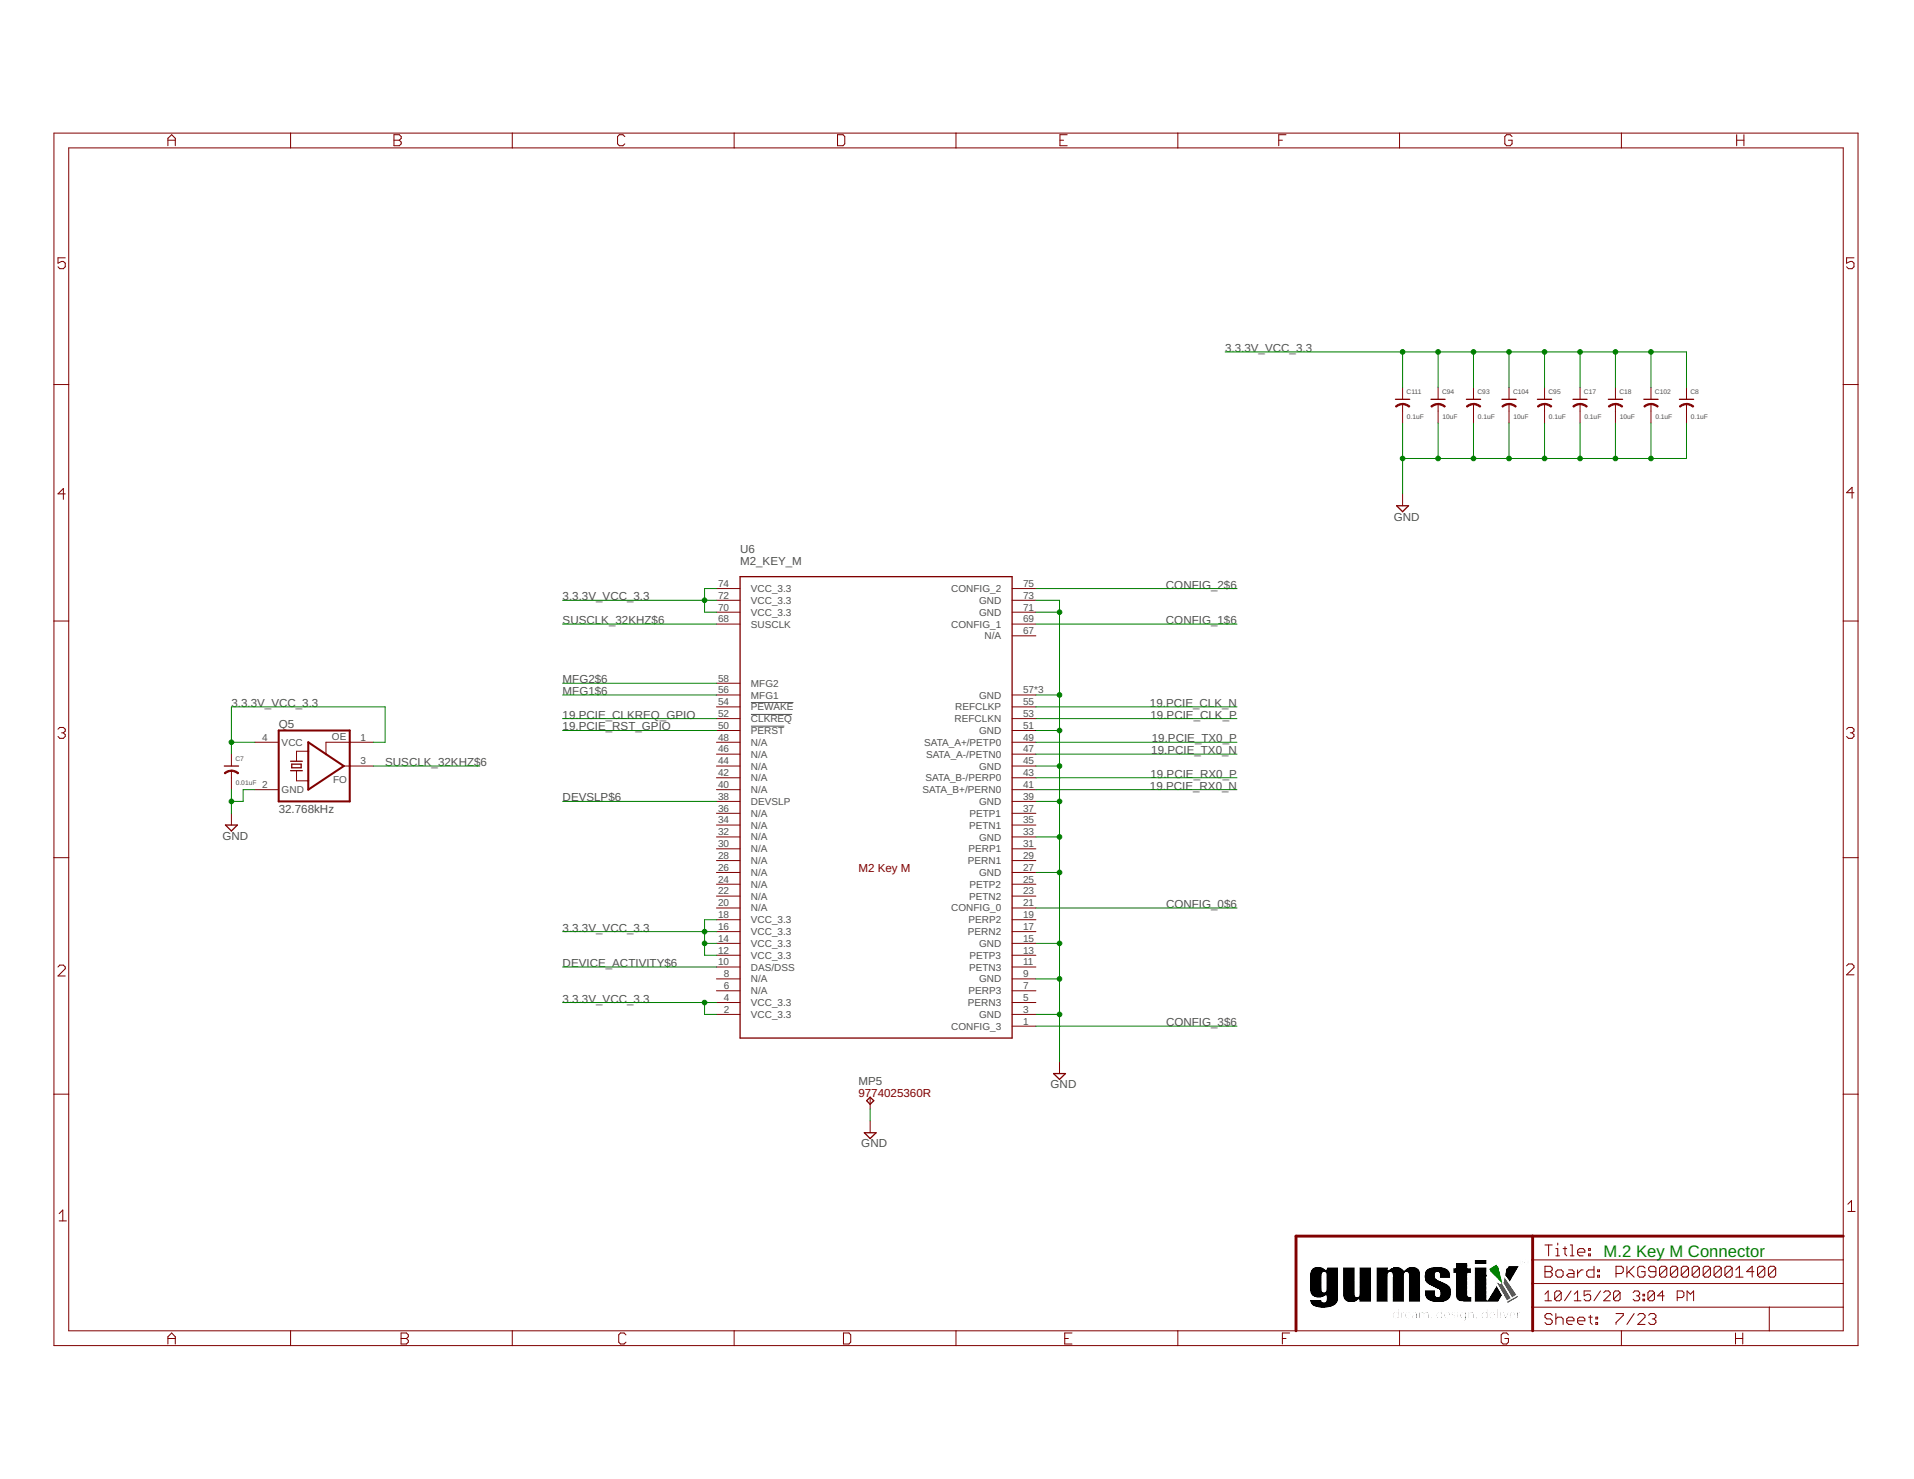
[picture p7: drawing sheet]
<svg xmlns="http://www.w3.org/2000/svg" width="279mm" height="216mm" viewBox="0 0 279 216" stroke-linecap="round" stroke-linejoin="round" font-family="sans-serif">
<defs><g id="words">
<text font-size="2.4" fill="#008000" x="234.1" y="183.5">M.2 Key M Connector</text>
<g font-size="1.7" fill="#505050">
<text x="178.8" y="51.4">3.3.3V_VCC_3.3</text>
<text x="203.4" y="76">GND</text>
<text x="108" y="82.5">M2_KEY_M</text>
<text x="108" y="80.7">U6</text>
<text x="82.1" y="87.6">3.3.3V_VCC_3.3</text>
<text x="170.2" y="85.9">CONFIG_2$6</text>
<text x="82.1" y="91.1">SUSCLK_32KHZ$6</text>
<text x="170.2" y="91.1">CONFIG_1$6</text>
<text x="82.1" y="99.7">MFG2$6</text>
<text x="82.1" y="101.5">MFG1$6</text>
<text x="33.8" y="103.2">3.3.3V_VCC_3.3</text>
<text x="40.7" y="106.2">Q5</text>
<text x="82.1" y="104.9">19.PCIE_CLKREQ_GPIO</text>
<text x="82.1" y="106.6">19.PCIE_RST_GPIO</text>
<text x="167.9" y="103.2">19.PCIE_CLK_N</text>
<text x="167.9" y="104.9">19.PCIE_CLK_P</text>
<text x="56.2" y="111.8">SUSCLK_32KHZ$6</text>
<text x="167.9" y="113.5">19.PCIE_RX0_P</text>
<text x="168.1" y="110.1">19.PCIE_TX0_N</text>
<text x="168.1" y="108.4">19.PCIE_TX0_P</text>
<text x="40.7" y="118.7">32.768kHz</text>
<text x="82.1" y="117">DEVSLP$6</text>
<text x="167.9" y="115.3">19.PCIE_RX0_N</text>
<text x="32.5" y="122.6">GND</text>
<text x="82.1" y="136">3.3.3V_VCC_3.3</text>
<text x="170.2" y="132.5">CONFIG_0$6</text>
<text x="82.1" y="141.2">DEVICE_ACTIVITY$6</text>
<text x="82.1" y="146.4">3.3.3V_VCC_3.3</text>
<text x="170.2" y="149.8">CONFIG_3$6</text>
<text x="125.3" y="158.4">MP5</text>
<text x="153.4" y="158.9">GND</text>
<text x="125.7" y="167.5">GND</text>
</g>
<g font-size="1.7" fill="#800000">
<text x="125.3" y="127.4">M2 Key M</text>
<text x="125.3" y="160.2">9774025360R</text>
</g>
<g font-size="1.5" fill="#505050">
<text x="104.8" y="89.1">70</text>
<text x="104.8" y="87.4">72</text>
<text x="104.8" y="85.7">74</text>
<text x="109.6" y="89.9">VCC_3.3</text>
<text x="109.6" y="88.2">VCC_3.3</text>
<text x="109.6" y="86.4">VCC_3.3</text>
<text x="138.9" y="86.4">CONFIG_2</text>
<text x="142.9" y="89.9">GND</text>
<text x="142.9" y="88.2">GND</text>
<text x="149.3" y="89.1">71</text>
<text x="149.3" y="87.4">73</text>
<text x="149.3" y="85.7">75</text>
<text x="104.8" y="90.9">68</text>
<text x="109.6" y="91.6">SUSCLK</text>
<text x="138.9" y="91.6">CONFIG_1</text>
<text x="143.7" y="93.3">N/A</text>
<text x="149.3" y="92.6">67</text>
<text x="149.3" y="90.9">69</text>
<text x="104.8" y="101.2">56</text>
<text x="104.8" y="99.5">58</text>
<text x="109.6" y="102">MFG1</text>
<text x="109.6" y="100.2">MFG2</text>
<text x="142.9" y="102">GND</text>
<text x="149.3" y="101.2">57*3</text>
<text x="104.8" y="106.4">50</text>
<text x="104.8" y="104.7">52</text>
<text x="104.8" y="102.9">54</text>
<text x="109.6" y="107.2">PERST</text>
<text x="109.6" y="105.4">CLKREQ</text>
<text x="109.6" y="103.7">PEWAKE</text>
<text x="139.3" y="105.4">REFCLKN</text>
<text x="139.4" y="103.7">REFCLKP</text>
<text x="142.9" y="107.2">GND</text>
<text x="149.3" y="106.4">51</text>
<text x="149.3" y="104.7">53</text>
<text x="149.3" y="102.9">55</text>
<text x="38.3" y="108.1">4</text>
<text x="41.1" y="108.9">VCC</text>
<text x="48.5" y="108">OE</text>
<text x="52.6" y="111.6">3</text>
<text x="52.6" y="108.1">1</text>
<text x="104.8" y="113.3">42</text>
<text x="104.8" y="111.6">44</text>
<text x="104.8" y="109.8">46</text>
<text x="104.8" y="108.1">48</text>
<text x="109.6" y="112.3">N/A</text>
<text x="109.6" y="110.6">N/A</text>
<text x="109.6" y="108.9">N/A</text>
<text x="134.9" y="108.9">SATA_A+/PETP0</text>
<text x="135.2" y="110.6">SATA_A-/PETN0</text>
<text x="142.9" y="112.3">GND</text>
<text x="149.3" y="113.3">43</text>
<text x="149.3" y="111.6">45</text>
<text x="149.3" y="109.8">47</text>
<text x="149.3" y="108.1">49</text>
<text x="38.3" y="115">2</text>
<text x="41.1" y="115.8">GND</text>
<text x="48.6" y="114.2">FO</text>
<text x="104.8" y="118.5">36</text>
<text x="104.8" y="116.8">38</text>
<text x="104.8" y="115">40</text>
<text x="109.6" y="119.2">N/A</text>
<text x="109.6" y="117.5">DEVSLP</text>
<text x="109.6" y="115.8">N/A</text>
<text x="109.6" y="114.1">N/A</text>
<text x="134.6" y="115.8">SATA_B+/PERN0</text>
<text x="135.1" y="114.1">SATA_B-/PERP0</text>
<text x="141.5" y="119.2">PETP1</text>
<text x="142.9" y="117.5">GND</text>
<text x="149.3" y="118.5">37</text>
<text x="149.3" y="116.8">39</text>
<text x="149.3" y="115">41</text>
<text x="104.8" y="121.9">32</text>
<text x="104.8" y="120.2">34</text>
<text x="104.8" y="123.7">30</text>
<text x="104.8" y="125.4">28</text>
<text x="109.6" y="122.7">N/A</text>
<text x="109.6" y="121">N/A</text>
<text x="109.6" y="124.4">N/A</text>
<text x="141.4" y="124.4">PERP1</text>
<text x="141.5" y="121">PETN1</text>
<text x="142.9" y="122.7">GND</text>
<text x="149.3" y="121.9">33</text>
<text x="149.3" y="120.2">35</text>
<text x="149.3" y="123.7">31</text>
<text x="149.3" y="125.4">29</text>
<text x="104.8" y="130.6">22</text>
<text x="104.8" y="127.1">26</text>
<text x="104.8" y="128.8">24</text>
<text x="109.6" y="131.3">N/A</text>
<text x="109.6" y="126.1">N/A</text>
<text x="109.6" y="127.9">N/A</text>
<text x="109.6" y="129.6">N/A</text>
<text x="141.3" y="126.1">PERN1</text>
<text x="141.5" y="131.3">PETN2</text>
<text x="141.5" y="129.6">PETP2</text>
<text x="142.9" y="127.9">GND</text>
<text x="149.3" y="130.6">23</text>
<text x="149.3" y="127.1">27</text>
<text x="149.3" y="128.8">25</text>
<text x="104.8" y="137.5">14</text>
<text x="104.8" y="135.7">16</text>
<text x="104.8" y="134">18</text>
<text x="104.8" y="132.3">20</text>
<text x="109.6" y="136.5">VCC_3.3</text>
<text x="109.6" y="134.8">VCC_3.3</text>
<text x="109.6" y="133.1">N/A</text>
<text x="138.9" y="133.1">CONFIG_0</text>
<text x="141.3" y="136.5">PERN2</text>
<text x="141.4" y="134.8">PERP2</text>
<text x="149.3" y="137.5">15</text>
<text x="149.3" y="135.7">17</text>
<text x="149.3" y="134">19</text>
<text x="149.3" y="132.3">21</text>
<text x="104.8" y="140.9">10</text>
<text x="104.8" y="139.2">12</text>
<text x="105.6" y="142.7">8</text>
<text x="109.6" y="143.4">N/A</text>
<text x="109.6" y="141.7">DAS/DSS</text>
<text x="109.6" y="140">VCC_3.3</text>
<text x="109.6" y="138.2">VCC_3.3</text>
<text x="141.5" y="141.7">PETN3</text>
<text x="141.5" y="140">PETP3</text>
<text x="142.9" y="143.4">GND</text>
<text x="142.9" y="138.2">GND</text>
<text x="149.3" y="142.7">9</text>
<text x="149.3" y="140.9">11</text>
<text x="149.3" y="139.2">13</text>
<text x="105.6" y="147.8">2</text>
<text x="105.6" y="146.1">4</text>
<text x="105.6" y="144.4">6</text>
<text x="109.6" y="148.6">VCC_3.3</text>
<text x="109.6" y="146.9">VCC_3.3</text>
<text x="109.6" y="145.1">N/A</text>
<text x="141.3" y="146.9">PERN3</text>
<text x="141.4" y="145.1">PERP3</text>
<text x="142.9" y="148.6">GND</text>
<text x="149.3" y="149.6">1</text>
<text x="149.3" y="147.8">3</text>
<text x="149.3" y="146.1">5</text>
<text x="149.3" y="144.4">7</text>
<text x="138.9" y="150.3">CONFIG_3</text>
</g>
<g font-size="1" fill="#505050">
<text x="205.3" y="57.5">C111</text>
<text x="210.5" y="57.5">C94</text>
<text x="215.7" y="57.5">C93</text>
<text x="220.9" y="57.5">C104</text>
<text x="226" y="57.5">C95</text>
<text x="231.2" y="57.5">C17</text>
<text x="236.4" y="57.5">C18</text>
<text x="241.6" y="57.5">C102</text>
<text x="246.8" y="57.5">C8</text>
<text x="205.4" y="61.1">0.1uF</text>
<text x="210.6" y="61.1">10uF</text>
<text x="215.7" y="61.1">0.1uF</text>
<text x="220.9" y="61.1">10uF</text>
<text x="226.1" y="61.1">0.1uF</text>
<text x="231.3" y="61.1">0.1uF</text>
<text x="236.5" y="61.1">10uF</text>
<text x="241.6" y="61.1">0.1uF</text>
<text x="246.8" y="61.1">0.1uF</text>
<text x="34.4" y="111">C7</text>
<text x="34.4" y="114.7">0.01uF</text>
</g>
</g></defs>
<path d="M109.6 106h4.9M109.6 104.3h6M109.6 102.6h6.2" fill="none" stroke="#505050" stroke-width=".15"/>
<g fill="none" stroke="#800000" stroke-width=".15">
<path d="M7.9 19.4h263.3v177h-263.3zM42.4 19.4v2.2M57.5 19.7h.8l.3 .2v.3l-.3 .3 .3 .2v.3l-.3 .3h-.8zM74.8 19.4v2.2M91.2 19.9l-.3-.2h-.5l-.3 .2v1.1l.3 .3h.5l.3-.3M107.2 19.4v2.2M122.3 19.7h.8l.2 .2v1.1l-.2 .3h-.8zM139.6 19.4v2.2M155.8 19.7h-1.1v1.6h1.1M171.9 19.4v2.2M187.7 19.7h-1v1.6M204.3 19.4v2.2"/>
<path d="M220.7 19.9l-.2-.2h-.6l-.2 .2v1.1l.2 .3h.6l.2-.3v-.5h-.5M236.7 19.4v2.2M253.5 19.7v1.6M254.6 19.7v1.6M9.5 37.6h-1v.8l.5-.2h.2l.3 .2v.5l-.3 .3h-.5l-.2-.3M10 21.6h259.1v172.7h-259.1zM24.5 21.3v-1.1l.6-.5 .5 .5v1.1M24.5 20.5h1.1M57.5 20.5h.8M154.7 20.5h.6M186.7 20.5h.5M253.5 20.5h1.1"/>
<path d="M270.6 37.6h-1v.8l.5-.2h.3l.2 .2v.5l-.2 .3h-.6l-.2-.3M7.9 56.1h2.1M204.7 56.6v1.7M204.7 59v2.7M209.9 56.6v1.7M209.9 59v2.7M215.1 56.6v1.7M215.1 59v2.7M220.3 56.6v1.7M220.3 59v2.7M225.5 56.6v1.7M225.5 59v2.7"/>
<path d="M230.7 56.6v1.7M230.7 59v2.7M235.8 56.6v1.7M235.8 59v2.7M241 56.6v1.7M241 59v2.7M246.2 56.6v1.7M246.2 59v2.7M269.1 56.1h2.1M9.5 72.1h-1l.7-.8v1.6M204.7 72.1v1.7M270.6 71.9h-1l.8-.8v1.6"/>
<path d="M7.9 90.7h2.1M104.6 91.1h3.4M104.6 89.4h3.4M104.6 87.6h3.4M104.6 85.9h3.4M104.6 99.7h3.4M147.7 92.8h3.5M147.7 91.1h3.5M147.7 89.4h3.5M147.7 87.6h3.5M147.7 85.9h3.5M269.1 90.7h2.1"/>
<path d="M8.5 106.4l.2-.2h.5l.3 .2v.3l-.3 .3M9 107h.2M9.2 107l.3 .3v.2l-.3 .3h-.5l-.2-.3M33.8 110.1v1.7M33.8 112.5v2.8M33.8 118.7v1.7M37.2 108.4h3.5M37.2 115.3h3.5M43.3 112.5v1.5h1.7M45 109.7h-1.7v1.4M50.2 111.8h4.3M54.5 108.4h-6.9v1.7"/>
<path d="M104.6 111.8h3.4M104.6 108.4h3.4M104.6 115.3h3.4M104.6 118.7h3.4M104.6 117h3.4M104.6 113.5h3.4M104.6 110.1h3.4M104.6 106.6h3.4M104.6 104.9h3.4M104.6 103.2h3.4M104.6 101.5h3.4M147.7 111.8h3.5"/>
<path d="M147.7 108.4h3.5M147.7 115.3h3.5M147.7 118.7h3.5M147.7 117h3.5M147.7 113.5h3.5M147.7 110.1h3.5M147.7 106.6h3.5M147.7 104.9h3.5M147.7 103.2h3.5M147.7 101.5h3.5M269.6 106.4l.2-.2h.6l.2 .2v.3l-.2 .3M270.1 107h.3"/>
<path d="M270.4 107l.2 .3v.2l-.2 .3h-.6l-.2-.3M7.9 125.2h2.1M104.6 139.4h3.4M104.6 137.7h3.4M104.6 136h3.4M104.6 134.3h3.4M104.6 132.5h3.4M104.6 130.8h3.4M104.6 122.2h3.4M104.6 120.4h3.4M104.6 123.9h3.4M104.6 125.6h3.4"/>
<path d="M104.6 127.4h3.4M104.6 129.1h3.4M147.7 139.4h3.5M147.7 137.7h3.5M147.7 136h3.5M147.7 134.3h3.5M147.7 132.5h3.5M147.7 130.8h3.5M147.7 122.2h3.5M147.7 120.4h3.5M147.7 123.9h3.5M147.7 125.6h3.5"/>
<path d="M147.7 127.4h3.5M147.7 129.1h3.5M269.1 125.2h2.1M7.9 159.7h2.1M8.5 141.2l.2-.3h.5l.3 .3v.2l-1 1.1h1M104.6 148.1h3.4M104.6 146.3h3.4M104.6 144.6h3.4M104.6 142.9h3.4M104.6 141.2h3.4M147.7 149.8h3.5M147.7 148.1h3.5"/>
<path d="M147.7 146.3h3.5M147.7 144.6h3.5M147.7 142.9h3.5M147.7 141.2h3.5M154.7 155v1.7M269.1 159.7h2.1M269.6 141l.2-.3h.6l.2 .3v.2l-1 1.1h1M8.6 177.2l.6-.6v1.6M8.6 178.2h1.1M127 160.2v1.7M127 163.6v1.8M269.7 175.8l.6-.5v1.5"/>
<path d="M269.7 176.8h1.1M24.5 196.2v-1.1l.6-.5 .5 .5v1.1M24.5 195.4h1.1M42.4 194.3v2.1M58.5 195.4h.8M58.5 194.6h.8l.3 .3v.2l-.3 .3 .3 .3v.2l-.3 .3h-.8zM74.8 194.3v2.1M91.4 194.9l-.3-.3h-.5l-.3 .3v1l.3 .3h.5l.3-.3M107.2 194.3v2.1M123.1 194.6h.8l.3 .3v1l-.3 .3h-.8zM139.6 194.3v2.1M155.4 195.4h.6"/>
<path d="M156.5 194.6h-1.1v1.6h1.1M171.9 194.3v2.1M187.2 195.4h.5M188.3 194.6h-1.1v1.6M204.3 194.3v2.1M220.2 194.9l-.3-.3h-.5l-.3 .3v1l.3 .3h.5l.3-.3v-.5h-.5M223.7 190.8h45.4M223.7 187.4h45.4M223.7 183.9h45.4M225.5 184.8h.8l.3 .3v.3l-.3 .2 .3 .3v.3l-.3 .2h-.8zM225.5 185.6h.8M225.5 188.9l.5-.5v1.5"/>
<path d="M225.5 189.9h1M225.5 181.7h1.1M226.1 181.7v1.6M226.6 192l-.3-.3h-.5l-.3 .3v.3l.3 .2h.5l.3 .3v.3l-.3 .2h-.5l-.3-.2M227.1 185.6l.3-.2h.5l.3 .2v.6l-.3 .2h-.5l-.3-.2zM227.1 191.7v1.6M227.1 192.5l.3-.2h.5l.3 .2v.8M227.1 182.3h.3v1M227.1 183.3h.5M227.4 181.5v.2M227.9 188.7v1l-.2 .2h-.5l-.3-.2M227.9 188.7l-.2-.3h-.5l-.3 .3v1"/>
<path d="M227.9 188.7l-1 1M228.2 182.3h.5M228.5 182v1l.2 .3M228.7 192.8h1.1v-.3l-.3-.2h-.5l-.3 .2v.6l.3 .2h.5M229 185.4h.5l.3 .2v.8h-.8l-.3-.2 .3-.3h.8M229.2 181.7h.3v1.6M229.2 183.3h.6M229.3 188.4l-.9 1.5M229.8 189.9h1M229.8 188.9l.5-.5v1.5M230.3 182.8h1.1v-.3l-.3-.2h-.5l-.3 .2v.5l.3 .3h.5M230.3 185.4v1"/>
<path d="M230.3 192.8h1.1v-.3l-.3-.2h-.5l-.3 .2v.6l.3 .2h.5M231.1 185.4h-.3l-.5 .5M231.9 192.3h.5M231.9 182.3h.3v.2h-.3zM231.9 183h.3v.3h-.3zM232.2 192v1.1l.2 .2M232.2 188.4h-1v.8l.8-.3 .2 .3v.5l-.2 .2h-.5l-.3-.2M232.7 184.8v1.6h-.8l-.3-.2v-.6l.3-.2h.8M233 193.1h.2v.2h-.2zM233 192.3h.2v.2h-.2zM233.2 186.2h.3v.2h-.3zM233.2 185.4h.3v.2h-.3z"/>
<path d="M233.6 188.4l-.9 1.5M234.1 188.7l.3-.3h.4l.3 .3v.2l-1 1h1M235.9 185.9h.8l.3-.3v-.5l-.3-.3h-.8v1.6M235.9 191.7h1.1v.3l-1.1 1.1v.2M236.5 188.7v1l-.2 .2h-.5l-.3-.2M236.5 188.7l-.2-.3h-.5l-.3 .3v1M236.5 188.7l-1 1M236.7 194.3v2.1M237.5 184.8v1.6M237.7 185.6l.8 .8M238.4 188.7l.2-.3h.5l.3 .3v.2l-.3 .3M238.5 184.8l-1 1.1"/>
<path d="M238.5 191.7l-1 1.6M238.9 189.2h.2M239.1 192l.2-.3h.6l.2 .3v.3l-1 1h1M239.1 189.2l.3 .2v.3l-.3 .2h-.5l-.2-.2M239.8 189.7h.3v.2h-.3zM239.8 188.9h.3v.3h-.3zM240.1 185.1l-.2-.3h-.6l-.2 .3v1.1l.2 .2h.6l.2-.2v-.6h-.5M240.7 192l.2-.3h.5l.3 .3v.3l-.3 .2M241.2 192.5h.2M241.4 192.5l.3 .3v.3l-.3 .2h-.5l-.2-.2M241.5 188.7v1l-.2 .2h-.5l-.2-.2M241.5 188.7l-.2-.3h-.5l-.2 .3v1"/>
<path d="M241.5 188.7l-.9 1M241.7 185.6h-.8l-.2-.2v-.3l.2-.3h.5l.3 .3v1.1l-.3 .2h-.5l-.2-.2M242.9 189.2h-.9l.7-.8v1.5M243.3 185.1l-.2-.3h-.6l-.2 .3v1.1M243.3 185.1v1.1l-.2 .2h-.6l-.2-.2M243.3 185.1l-1 1.1M244.8 189.4h.8l.2-.2v-.5l-.2-.3h-.8v1.5M244.9 185.1l-.3-.3h-.5l-.3 .3v1.1M244.9 185.1v1.1l-.3 .2h-.5l-.3-.2M244.9 185.1l-1.1 1.1M246.3 189.9v-1.5l.5 .5 .4-.5v1.5M246.5 185.1l-.3-.3h-.5l-.3 .3v1.1"/>
<path d="M246.5 185.1v1.1l-.3 .2h-.5l-.3-.2M246.5 185.1l-1.1 1.1M248.1 185.1l-.3-.3h-.5l-.3 .3v1.1M248.1 185.1v1.1l-.3 .2h-.5l-.3-.2M248.1 185.1l-1.1 1.1M249.7 185.1l-.3-.3h-.5l-.3 .3v1.1M249.7 185.1v1.1l-.3 .2h-.5l-.3-.2M249.7 185.1l-1.1 1.1M251.3 185.1l-.3-.3h-.5l-.3 .3v1.1M251.3 185.1v1.1l-.3 .2h-.5l-.3-.2M251.3 185.1l-1.1 1.1M252.9 185.1l-.3-.3h-.5l-.3 .3v1.1"/>
<path d="M252.9 185.1v1.1l-.3 .2h-.5l-.3-.2M252.9 185.1l-1.1 1.1M253.3 195.4h1.1M253.3 194.6v1.6M253.4 186.4h1M253.4 185.4l.5-.6v1.6M254.4 194.6v1.6M256 185.6h-1l.8-.8v1.6M257.6 185.1l-.2-.3h-.6l-.2 .3v1.1M257.6 185.1v1.1l-.2 .2h-.6l-.2-.2M257.6 185.1l-1 1.1M258.3 190.8v3.5"/>
<path d="M259.2 185.1l-.2-.3h-.6l-.3 .3v1.1M259.2 185.1v1.1l-.2 .2h-.6l-.3-.2M259.2 185.1l-1.1 1.1"/>
</g>
<path d="M223.7 180.4v13.9M269.1 180.4h-79.9v13.9" fill="none" stroke="#800000" stroke-width=".42"/>
<g fill="none" stroke="#800000" stroke-width=".19">
<path d="M203.7 58.3h2.1M208.9 58.3h2M214.1 58.3h2M219.2 58.3h2.1M224.4 58.3h2.1M229.6 58.3h2.1M234.8 58.3h2.1M240 58.3h2M245.2 58.3h2M203.9 73.8h1.7l-.9 .9zM108 84.2h39.7v67.3h-39.7zM32.7 111.8h2.1"/>
<path d="M42.4 112.5h1.7M42.4 111.1h1.7M42.6 111.5h1.4v.6h-1.4zM32.9 120.4h1.7l-.8 .9zM153.8 156.7h1.7l-.8 .9zM126.2 165.4h1.7l-.9 .8zM126.5 160.7l.5-.5 .6 .5-.6 .5z"/>
</g>
<g fill="#800000" stroke="#800000" stroke-width=".15">
<path d="M215.1 58.9h.4l.7 .4-.2 .1-.9-.3z" fill-rule="evenodd"/>
<path d="M214.1 59.3l.6-.4h.4v.2l-.9 .3z" fill-rule="evenodd"/>
<path d="M209.9 58.9l.7 .2 .4 .2-.1 .1-.3-.2-.7-.1z" fill-rule="evenodd"/>
<path d="M208.9 59.3l.6-.4h.4v.2l-.9 .3z" fill-rule="evenodd"/>
<path d="M225.5 58.9l.7 .2 .3 .2-.1 .1-.9-.3z" fill-rule="evenodd"/>
<path d="M224.4 59.3l.4-.2 .7-.2v.2l-1 .3z" fill-rule="evenodd"/>
<path d="M220.3 58.9l.7 .2 .3 .2-.1 .1-.9-.3z" fill-rule="evenodd"/>
<path d="M219.2 59.3l.4-.2 .7-.2v.2l-.9 .3z" fill-rule="evenodd"/>
<path d="M204.7 58.9l.7 .2 .4 .2-.1 .1-1-.3z" fill-rule="evenodd"/>
<path d="M203.7 59.3l.3-.2 .7-.2v.2l-.9 .3z" fill-rule="evenodd"/>
<path d="M33.8 112.4l.7 .2 .3 .2-.1 .2-.9-.4z" fill-rule="evenodd"/>
<path d="M32.7 112.8l.4-.2 .7-.2v.2l-.9 .4z" fill-rule="evenodd"/>
<path d="M230.7 58.9l.7 .2 .3 .2-.1 .1-.3-.2-.7-.1z" fill-rule="evenodd"/>
<path d="M229.6 59.3l.6-.4h.4l.1 .2-1 .3z" fill-rule="evenodd"/>
<path d="M235.8 58.9h.5l.6 .4-.1 .1-1-.3z" fill-rule="evenodd"/>
<path d="M234.8 59.3l.6-.4h.4v.2l-.9 .3z" fill-rule="evenodd"/>
<path d="M241 58.9h.4l.7 .4-.1 .1-1-.3z" fill-rule="evenodd"/>
<path d="M240 59.3l.3-.2 .7-.2v.2l-.9 .3z" fill-rule="evenodd"/>
<path d="M246.2 58.9l.7 .2 .3 .2-.1 .1-.9-.3z" fill-rule="evenodd"/>
<path d="M245.2 59.3l.3-.2 .7-.2v.2l-.9 .3z" fill-rule="evenodd"/>
</g>
<path d="M40.7 106.6h10.4v10.4h-10.4zM45 108.4l5.2 3.4-5.2 3.5z" fill="none" stroke="#800000" stroke-width=".3"/>
<g fill="none" stroke="#008000" stroke-width=".15">
<path d="M178.8 51.4h67.4v5.2M204.7 51.4v5.2M209.9 51.4v5.2M215.1 51.4v5.2M220.3 51.4v5.2M225.5 51.4v5.2M230.7 51.4v5.2M235.8 51.4v5.2M241 51.4v5.2M204.7 61.7v10.4M209.9 61.7v5.2M215.1 61.7v5.2"/>
<path d="M220.3 61.7v5.2M225.5 61.7v5.2M230.7 61.7v5.2M235.8 61.7v5.2M241 61.7v5.2M246.2 61.7v5.2h-41.5M82.1 87.6h22.5M82.1 91.1h22.5M82.1 99.7h22.5M104.6 85.9h-1.8v3.5h1.8M151.2 85.9h29.4M151.2 87.6h3.5v67.4"/>
<path d="M151.2 89.4h3.5M151.2 91.1h29.4M33.8 108.4h3.4M33.8 115.3v3.4M37.2 115.3h-1.7v1.7h-1.7M54.5 108.4h1.7v-5.2h-22.4v6.9M54.5 111.8h15.5M82.1 117h22.5M82.1 101.5h22.5M82.1 106.6h22.5M82.1 104.9h22.5M151.2 108.4h29.4"/>
<path d="M151.2 103.2h29.4M151.2 115.3h29.4M151.2 117h3.5M151.2 101.5h3.5M151.2 106.6h3.5M151.2 111.8h3.5M151.2 104.9h29.4M151.2 113.5h29.4M151.2 110.1h29.4M82.1 136h22.5M102.8 137.7h1.8M104.6 134.3h-1.8v5.1h1.8"/>
<path d="M151.2 137.7h3.5M151.2 122.2h3.5M151.2 127.4h3.5M151.2 132.5h29.4M82.1 146.3h22.5M82.1 141.2h22.5M102.8 146.3v1.8h1.8M151.2 148.1h3.5M151.2 142.9h3.5M151.2 149.8h29.4M127 161.9v1.7"/>
</g>
<g fill="#008000" stroke="#008000" stroke-width=".15">
<circle cx="204.7" cy="51.4" r=".34"/>
<circle cx="209.9" cy="51.4" r=".34"/>
<circle cx="215.1" cy="51.4" r=".34"/>
<circle cx="220.3" cy="51.4" r=".34"/>
<circle cx="225.5" cy="51.4" r=".34"/>
<circle cx="230.7" cy="51.4" r=".34"/>
<circle cx="235.8" cy="51.4" r=".34"/>
<circle cx="241" cy="51.4" r=".34"/>
<circle cx="33.8" cy="108.4" r=".34"/>
<circle cx="102.8" cy="87.6" r=".34"/>
<circle cx="102.8" cy="136" r=".34"/>
<circle cx="102.8" cy="137.7" r=".34"/>
<circle cx="102.8" cy="146.3" r=".34"/>
<circle cx="204.7" cy="66.9" r=".34"/>
<circle cx="209.9" cy="66.9" r=".34"/>
<circle cx="215.1" cy="66.9" r=".34"/>
<circle cx="220.3" cy="66.9" r=".34"/>
<circle cx="225.5" cy="66.9" r=".34"/>
<circle cx="230.7" cy="66.9" r=".34"/>
<circle cx="241" cy="66.9" r=".34"/>
<circle cx="235.8" cy="66.9" r=".34"/>
<circle cx="33.8" cy="117" r=".34"/>
<circle cx="154.7" cy="106.6" r=".34"/>
<circle cx="154.7" cy="111.8" r=".34"/>
<circle cx="154.7" cy="117" r=".34"/>
<circle cx="154.7" cy="122.2" r=".34"/>
<circle cx="154.7" cy="127.4" r=".34"/>
<circle cx="154.7" cy="137.7" r=".34"/>
<circle cx="154.7" cy="142.9" r=".34"/>
<circle cx="154.7" cy="148.1" r=".34"/>
<circle cx="154.7" cy="89.4" r=".34"/>
<circle cx="154.7" cy="101.5" r=".34"/>
</g>
<g fill="#000" stroke="#000" stroke-width=".15">
<path d="M191.2 189.8l1.8 .1zM191.2 189.8h1.8zM191.2 189.7l1.8 .1zM191.2 188.3l1.8 .1zM191.2 188.3h1.8zM191.2 188.2l1.8 .1zM191.2 188.2h1.8zM191.2 188.1l1.8 .1zM191.2 188.1h1.8zM191.2 188l1.8 .1zM191.2 188h1.8zM191.2 187.9l1.8 .1z"/>
<path d="M191.2 187.9h1.8zM191.2 187.8l1.8 .1zM191.2 187.8h1.8zM191.2 187.7l1.8 .1zM191.2 187.7h1.8zM191.2 187.6l1.8 .1zM191.2 187.6h1.8zM191.2 187.5l1.8 .1zM191.2 187.5h1.8zM191.2 187.4l1.8 .1zM191.2 187.4h1.8zM191.2 187.3l1.8 .1z"/>
<path d="M191.2 187.3h1.8zM191.2 187.2l1.8 .1zM191.2 187.2h1.8zM191.2 187.1l1.8 .1zM191.2 187.1h1.8zM191.2 187l1.8 .1zM191.2 187h1.8zM191.2 186.9l1.8 .1zM191.2 186.9h1.8zM191.2 186.8l1.8 .1zM191.2 186.8h1.8zM191.2 186.7l1.8 .1z"/>
<path d="M191.2 186.7h1.8zM191.2 186.6l1.8 .1zM191.2 186.6h1.8zM191.2 186.5l1.8 .1zM191.2 186.5h1.8zM191.2 186.4l1.8 .1zM191.2 186.4h1.8zM191.2 186.3l1.8 .1zM191.2 186.3h1.8zM191.2 186.2l1.8 .1zM191.2 186.2h1.8zM191.2 186.1l1.8 .1z"/>
<path d="M191.2 186.1h1.8zM191.2 186l1.8 .1zM191.2 186h1.8zM191.2 190l2 .1zM191.2 188.6l4.2 .1zM191.2 188.6h4.2zM191.2 188.6h1.9zM191.2 188.5l1.9 .1zM191.2 185.8h1.9zM191.2 185.8h2zM191.2 185.7l4.2 .1zM191.2 190h1.9z"/>
<path d="M191.2 189.9l1.8 .1zM191.2 189.9h1.8zM191.2 188.5h1.9zM191.2 188.4l1.8 .1zM191.2 188.4h1.8zM191.2 185.9l1.8 .1zM191.2 185.9h1.9zM191.2 185.8l1.9 .1zM191.2 190.1l4.1 .1zM191.2 190.1h4.1zM191.2 188.7l4.2 .1zM191.2 188.7h4.2z"/>
<path d="M191.2 185.7h4.2zM191.2 185.6l4.2 .1zM191.2 185.6h4.2zM191.3 190.2h3.9zM191.3 190.2l3.9 .1zM191.3 188.8l4.1 .1zM191.3 188.8h4.1zM191.3 185.5l4.1 .1zM191.3 185.5h4.1zM191.3 190.3l3.8 .1zM191.3 190.3h3.9zM191.3 188.9l4.1 .1z"/>
<path d="M191.3 188.9h4.1zM191.3 185.4l4.1 .1zM191.3 185.4h4.1zM191.4 190.4h3.7zM191.4 189h4zM191.4 185.4h4zM191.4 185.3l4 .1zM191.4 190.4l3.6 .1zM191.4 190.4l3.7 .1zM191.4 189l4 .1zM191.4 185.3h2.1zM191.4 185.2l2.1 .1z"/>
<path d="M191.5 190.5h3.5zM191.5 189.1h3.9zM191.5 190.5l3.4 .1zM191.5 185.2h1.9zM191.5 189.1l2 .1zM191.5 189.1l3.9 .1zM191.5 190.6h3.4zM191.5 185.1l1.8 .1zM191.5 189.2h2zM191.6 190.6h3.2zM191.6 185.1h1.7zM191.6 190.6l3.2 .1z"/>
<path d="M191.6 189.2l1.8 .1zM191.6 185.1h1.6zM191.7 185l1.5 .1zM191.7 189.3h1.6zM191.7 190.7h3zM191.7 189.3l1.6 .1zM191.7 185h1.4zM191.8 190.7l2.8 .1zM191.8 184.9l1.2 .1zM191.8 189.3l1.4 .1zM191.9 190.8h2.6zM191.9 189.4h1.2z"/>
<path d="M191.9 184.9h1zM192 190.8h2.4zM192 189.4l1 .1zM192.1 190.8l2.1 .1zM192.1 184.9h.6zM192.2 190.9h1.9zM192.3 189.5h.5zM192.5 190.9h1.4zM192.9 190.9l.5 .1zM193.3 190l2 .1zM193.4 188.6h2zM193.4 190h1.9z"/>
<path d="M193.4 188.5l2 .1zM193.4 185.8h2zM193.5 189.9l1.8 .1zM193.5 188.5h1.9zM193.5 185.8h1.9zM193.5 189.9h1.8zM193.5 188.4l1.9 .1zM193.5 188.4h1.9zM193.5 188.3l1.9 .1zM193.5 188.3h1.9zM193.5 185.9l1.9 .1zM193.5 185.9h1.9z"/>
<path d="M193.5 185.8l1.9 .1zM193.6 189.9h1.7zM193.6 189.8l1.7 .1zM193.6 189.8h1.7zM193.6 189.7l1.7 .1zM193.6 188.2l1.8 .1zM193.6 188.2h1.8zM193.6 188.1l1.8 .1zM193.6 188.1h1.8zM193.6 188l1.8 .1zM193.6 188h1.8zM193.6 187.9l1.8 .1z"/>
<path d="M193.6 187.9h1.8zM193.6 187.8l1.8 .1zM193.6 187.8h1.8zM193.6 187.7l1.8 .1zM193.6 187.7h1.8zM193.6 187.6l1.8 .1zM193.6 187.6h1.8zM193.6 187.5l1.8 .1zM193.6 187.5h1.8zM193.6 187.4l1.8 .1zM193.6 187.4h1.8zM193.6 187.3l1.8 .1z"/>
<path d="M193.6 187.3h1.8zM193.6 187.2l1.8 .1zM193.6 187.2h1.8zM193.6 187.1l1.8 .1zM193.6 187.1h1.8zM193.6 187l1.8 .1zM193.6 187h1.8zM193.6 186.9l1.8 .1zM193.6 186.9h1.8zM193.6 186.8l1.8 .1zM193.6 186.8h1.8zM193.6 186.7l1.8 .1z"/>
<path d="M193.6 186.7h1.8zM193.6 186.6l1.8 .1zM193.6 186.6h1.8zM193.6 186.5l1.8 .1zM193.6 186.5h1.8zM193.6 186.4l1.8 .1zM193.6 186.4h1.8zM193.6 186.3l1.8 .1zM193.6 186.3h1.8zM193.6 186.2l1.8 .1zM193.6 186.2h1.8zM193.6 186.1l1.8 .1z"/>
<path d="M193.6 186.1h1.8zM193.6 186l1.8 .1zM193.6 186h1.8zM193.6 185.3h1.8zM193.6 189.7h1.8zM193.6 189.6l1.8 .1zM193.6 189.6h1.8zM193.6 189.5l1.8 .1zM193.6 189.5h1.8zM193.6 189.4l1.8 .1zM193.6 189.4h1.8zM193.6 189.3l1.8 .1z"/>
<path d="M193.6 189.3h1.8zM193.6 189.2l1.8 .1zM193.6 189.2h1.8zM193.6 189.1l1.8 .1zM193.6 185.2l1.8 .1zM193.6 185.2h1.8zM193.7 185.1l1.7 .1zM193.7 185.1h1.7zM193.7 185l1.7 .1zM193.7 185h1.7zM193.7 184.9l1.7 .1zM196 189l1.9 .1z"/>
<path d="M196 189h1.9zM196 188.9l1.8 .1zM196 188.9h1.8zM196 188.8l1.8 .1zM196 188.8h1.8zM196 188.7l1.8 .1zM196 188.7h1.8zM196 188.6l1.8 .1zM196 188.6h1.8zM196 188.5l1.8 .1zM196 188.5h1.8zM196 188.4l1.8 .1z"/>
<path d="M196 188.4h1.8zM196 188.3l1.8 .1zM196 188.3h1.8zM196 188.2l1.8 .1zM196 188.2h1.8zM196 188.1l1.8 .1zM196 188.1h1.8zM196 188l1.8 .1zM196 188h1.8zM196 187.9l1.8 .1zM196 187.9h1.8zM196 187.8l1.8 .1z"/>
<path d="M196 187.8h1.8zM196 187.7l1.8 .1zM196 187.7h1.8zM196 187.6l1.8 .1zM196 187.6h1.8zM196 187.5l1.8 .1zM196 187.5h1.8zM196 187.4l1.8 .1zM196 187.4h1.8zM196 187.3l1.8 .1zM196 187.3h1.8zM196 187.2l1.8 .1z"/>
<path d="M196 187.2h1.8zM196 187.1l1.8 .1zM196 187.1h1.8zM196 187l1.8 .1zM196 187h1.8zM196 186.9l1.8 .1zM196 186.9h1.8zM196 186.8l1.8 .1zM196 186.8h1.8zM196 186.7l1.8 .1zM196 186.7h1.8zM196 186.6l1.8 .1z"/>
<path d="M196 186.6h1.8zM196 186.5l1.8 .1zM196 186.5h1.8zM196 186.4l1.8 .1zM196 186.4h1.8zM196 186.3l1.8 .1zM196 186.3h1.8zM196 186.2l1.8 .1zM196 186.2h1.8zM196 186.1l1.8 .1zM196 186.1h1.8zM196 186l1.8 .1z"/>
<path d="M196 186h1.8zM196 185.9l1.8 .1zM196 185.9h1.8zM196 185.8l1.8 .1zM196 185.8h1.8zM196 185.7l1.8 .1zM196 185.7h1.8zM196 185.6l1.8 .1zM196 185.6h1.8zM196 185.5l1.8 .1zM196 185.5h1.8zM196 185.4l1.8 .1z"/>
<path d="M196 185.4h1.8zM196 185.3l1.8 .1zM196 185.3h1.8zM196 185.2l1.8 .1zM196 185.2h1.8zM196 185.1l1.8 .1zM196 185.1h1.8zM196 185l1.8 .1zM196 185h1.8zM196 184.9l1.8 .1zM196 189.3l4.2 .1zM196 189.3h4.2z"/>
<path d="M196 189.2l2 .1zM196 189.2h1.9zM196 189.1l1.9 .1zM196 189.1h1.9zM196.1 189.5h4.1zM196.1 189.4l4.1 .1zM196.1 189.4h4.1zM196.1 189.6h4.1zM196.1 189.5l4.1 .1zM196.2 189.7h4zM196.2 189.6l4 .1zM196.2 189.7l2.1 .1z"/>
<path d="M196.2 189.7h2.2zM196.2 189.8h2.1zM196.3 189.8h1.9zM196.3 189.8l1.9 .1zM196.3 189.9h1.9zM196.4 189.9h1.7zM196.4 189.9l1.7 .1zM196.5 190h1.5zM196.6 190l1.3 .1zM196.7 190.1h1.1zM196.8 190.1h.9zM197 190.1l.5 .1z"/>
<path d="M198.2 189.2l2 .1zM198.3 189.2h1.9zM198.3 189.1l1.9 .1zM198.4 190l1.8 .1zM198.4 190h1.8zM198.4 189.9l1.8 .1zM198.4 189.9h1.8zM198.4 189.8l1.8 .1zM198.4 189.1l1.8 .1zM198.4 189.1h1.8zM198.4 189l1.8 .1zM198.4 189h1.8z"/>
<path d="M198.4 189.8h1.8zM198.4 189.7l1.8 .1zM198.4 189.7h1.8zM198.4 188.9l1.8 .1zM198.4 188.9h1.8zM198.4 188.8l1.8 .1zM198.4 188.8h1.8zM198.4 188.7l1.8 .1zM198.4 188.7h1.8zM198.4 188.6l1.8 .1zM198.4 188.6h1.8zM198.4 188.5l1.8 .1z"/>
<path d="M198.4 188.5h1.8zM198.4 188.4l1.8 .1zM198.4 188.4h1.8zM198.4 188.3l1.8 .1zM198.4 188.3h1.8zM198.4 188.2l1.8 .1zM198.4 188.2h1.8zM198.4 188.1l1.8 .1zM198.4 188.1h1.8zM198.4 188l1.8 .1zM198.4 188h1.8zM198.4 187.9l1.8 .1z"/>
<path d="M198.4 187.9h1.8zM198.4 187.8l1.8 .1zM198.4 187.8h1.8zM198.4 187.7l1.8 .1zM198.4 187.7h1.8zM198.4 187.6l1.8 .1zM198.4 187.6h1.8zM198.4 187.5l1.8 .1zM198.4 187.5h1.8zM198.4 187.4l1.8 .1zM198.4 187.4h1.8zM198.4 187.3l1.8 .1z"/>
<path d="M198.4 187.3h1.8zM198.4 187.2l1.8 .1zM198.4 187.2h1.8zM198.4 187.1l1.8 .1zM198.4 187.1h1.8zM198.4 187l1.8 .1zM198.4 187h1.8zM198.4 186.9l1.8 .1zM198.4 186.9h1.8zM198.4 186.8l1.8 .1zM198.4 186.8h1.8zM198.4 186.7l1.8 .1z"/>
<path d="M198.4 186.7h1.8zM198.4 186.6l1.8 .1zM198.4 186.6h1.8zM198.4 186.5l1.8 .1zM198.4 186.5h1.8zM198.4 186.4l1.8 .1zM198.4 186.4h1.8zM198.4 186.3l1.8 .1zM198.4 186.3h1.8zM198.4 186.2l1.8 .1zM198.4 186.2h1.8zM198.4 186.1l1.8 .1z"/>
<path d="M198.4 186.1h1.8zM198.4 186l1.8 .1zM198.4 186h1.8zM198.4 185.9l1.8 .1zM198.4 185.9h1.8zM198.4 185.8l1.8 .1zM198.4 185.8h1.8zM198.4 185.7l1.8 .1zM198.4 185.7h1.8zM198.4 185.6l1.8 .1zM198.4 185.6h1.8zM198.4 185.5l1.8 .1z"/>
<path d="M198.4 185.5h1.8zM198.4 185.4l1.8 .1zM198.4 185.4h1.8zM198.4 185.3l1.8 .1zM198.4 185.3h1.8zM198.4 185.2l1.8 .1zM198.4 185.2h1.8zM198.4 185.1l1.8 .1zM198.4 185.1h1.8zM198.4 185l1.8 .1zM198.4 185h1.8zM198.4 184.9l1.8 .1z"/>
<path d="M200.9 185.8l1.8 .1zM200.9 185.8h1.9zM200.9 185.7h6.4zM200.9 185.6l6.4 .1zM200.9 185.6h6.4zM200.9 185.5l6.4 .1zM200.9 185.5h6.4zM200.9 185.4l6.4 .1zM200.9 185.4h4.1zM200.9 190l1.7 .1zM200.9 190h1.7zM200.9 189.9l1.7 .1z"/>
<path d="M200.9 189.9h1.7zM200.9 189.8l1.7 .1zM200.9 189.8h1.7zM200.9 189.7l1.7 .1zM200.9 189.7h1.7zM200.9 189.6l1.7 .1zM200.9 189.6h1.7zM200.9 189.5l1.7 .1zM200.9 189.5h1.7zM200.9 189.4l1.7 .1zM200.9 189.4h1.7zM200.9 189.3l1.7 .1z"/>
<path d="M200.9 189.3h1.7zM200.9 189.2l1.7 .1zM200.9 189.2h1.7zM200.9 189.1l1.7 .1zM200.9 189.1h1.7zM200.9 189l1.7 .1zM200.9 189h1.7zM200.9 188.9l1.7 .1zM200.9 188.9h1.7zM200.9 188.8l1.7 .1zM200.9 188.8h1.7zM200.9 188.7l1.7 .1z"/>
<path d="M200.9 188.7h1.7zM200.9 188.6l1.7 .1zM200.9 188.6h1.7zM200.9 188.5l1.7 .1zM200.9 188.5h1.7zM200.9 188.4l1.7 .1zM200.9 188.4h1.7zM200.9 188.3l1.7 .1zM200.9 188.3h1.7zM200.9 188.2l1.7 .1zM200.9 188.2h1.7zM200.9 188.1l1.7 .1z"/>
<path d="M200.9 188.1h1.7zM200.9 188l1.7 .1zM200.9 188h1.7zM200.9 187.9l1.7 .1zM200.9 187.9h1.7zM200.9 187.8l1.7 .1zM200.9 187.8h1.7zM200.9 187.7l1.7 .1zM200.9 187.7h1.7zM200.9 187.6l1.7 .1zM200.9 187.6h1.7zM200.9 187.5l1.7 .1z"/>
<path d="M200.9 187.5h1.7zM200.9 187.4l1.7 .1zM200.9 187.4h1.7zM200.9 187.3l1.7 .1zM200.9 187.3h1.7zM200.9 187.2l1.7 .1zM200.9 187.2h1.7zM200.9 187.1l1.7 .1zM200.9 187.1h1.7zM200.9 187l1.7 .1zM200.9 187h1.7zM200.9 186.9l1.7 .1z"/>
<path d="M200.9 186.9h1.7zM200.9 186.8l1.7 .1zM200.9 186.8h1.7zM200.9 186.7l1.7 .1zM200.9 186.7h1.7zM200.9 186.6l1.7 .1zM200.9 186.6h1.7zM200.9 186.5l1.7 .1zM200.9 186.5h1.7zM200.9 186.4l1.7 .1zM200.9 186.4h1.7zM200.9 186.3l1.7 .1z"/>
<path d="M200.9 186.3h1.7zM200.9 186.2l1.7 .1zM200.9 186.2h1.7zM200.9 186.1l1.7 .1zM200.9 186.1h1.7zM200.9 186l1.7 .1zM200.9 186h1.7zM200.9 185.9l1.8 .1zM200.9 185.9h1.8zM200.9 185.7l6.4 .1zM200.9 185.4h1.7zM200.9 185.3l1.7 .1z"/>
<path d="M200.9 185.3h1.7zM200.9 185.2l1.7 .1zM200.9 185.2h1.7zM200.9 185.1l1.7 .1zM200.9 185.1h1.7zM200.9 185.1h1.8zM200.9 185l1.8 .1zM200.9 185h1.8zM200.9 184.9l1.7 .1zM202.7 185.4h2.2zM202.7 185.3l2.2 .1zM202.8 185.3h2.1z"/>
<path d="M202.8 185.3h2zM202.8 185.2l2 .1zM202.9 185.2h1.8zM202.9 185.1l1.8 .1zM203 185.1h1.6zM203.1 185l1.4 .1zM203.1 185.8h2.1zM203.1 185.8h2zM203.2 185h1.3zM203.2 185.9h1.9zM203.2 185.8l1.9 .1zM203.2 190l1.8 .1z"/>
<path d="M203.2 190h1.8zM203.2 189.9l1.8 .1zM203.2 189.9h1.8zM203.2 189.8l1.8 .1zM203.2 189.8h1.8zM203.2 189.7l1.8 .1zM203.2 189.7h1.8zM203.2 189.6l1.8 .1zM203.2 189.6h1.8zM203.2 189.5l1.8 .1zM203.2 189.5h1.8zM203.2 189.4l1.8 .1z"/>
<path d="M203.2 189.4h1.8zM203.2 189.3l1.8 .1zM203.2 189.3h1.8zM203.2 189.2l1.8 .1zM203.2 189.2h1.8zM203.2 189.1l1.8 .1zM203.2 189.1h1.8zM203.2 189l1.8 .1zM203.2 189h1.8zM203.2 188.9l1.8 .1zM203.2 188.9h1.8zM203.2 188.8l1.8 .1z"/>
<path d="M203.2 188.8h1.8zM203.2 188.7l1.8 .1zM203.2 188.7h1.8zM203.2 188.6l1.8 .1zM203.2 188.6h1.8zM203.2 188.5l1.8 .1zM203.2 188.5h1.8zM203.2 188.4l1.8 .1zM203.2 188.4h1.8zM203.2 188.3l1.8 .1zM203.2 188.3h1.8zM203.2 188.2l1.8 .1z"/>
<path d="M203.2 188.2h1.8zM203.2 188.1l1.8 .1zM203.2 188.1h1.8zM203.2 188l1.8 .1zM203.2 188h1.8zM203.2 187.9l1.8 .1zM203.2 187.9h1.8zM203.2 187.8l1.8 .1zM203.2 187.8h1.8zM203.2 187.7l1.8 .1zM203.2 187.7h1.8zM203.2 187.6l1.8 .1z"/>
<path d="M203.2 187.6h1.8zM203.2 187.5l1.8 .1zM203.2 187.5h1.8zM203.2 187.4l1.8 .1zM203.2 187.4h1.8zM203.2 187.3l1.8 .1zM203.2 187.3h1.8zM203.2 187.2l1.8 .1zM203.2 187.2h1.8zM203.2 187.1l1.8 .1zM203.2 187.1h1.8zM203.2 187l1.8 .1z"/>
<path d="M203.2 187h1.8zM203.2 186.9l1.8 .1zM203.2 186.9h1.8zM203.2 186.8l1.8 .1zM203.2 186.8h1.8zM203.2 186.7l1.8 .1zM203.2 186.7h1.8zM203.2 186.6l1.8 .1zM203.2 186.6h1.8zM203.2 186.5l1.8 .1zM203.2 186.5h1.8zM203.2 186.4l1.8 .1z"/>
<path d="M203.2 186.4h1.8zM203.2 186.3l1.8 .1zM203.2 186.3h1.8zM203.2 186.2l1.8 .1zM203.2 186.2h1.8zM203.2 186.1l1.8 .1zM203.2 186.1h1.8zM203.2 186l1.8 .1zM203.2 186h1.8zM203.2 185.9l1.9 .1zM203.3 184.9l1.1 .1zM203.3 192.1h.2z"/>
<path d="M203.3 192l.2 .1zM203.3 192h.2zM203.3 191.9l.2 .1zM203.3 191.9h.2zM203.3 192.2h.2zM203.3 192.1l.2 .1zM203.3 191.8l.2 .1zM203.3 192.3h.2zM203.3 191.8h.2zM203.3 192.2l.2 .1zM203.3 191.7l.2 .1zM203.3 191.7h.2z"/>
<path d="M203.3 184.9h1zM203.4 192.3h.2zM203.4 191.7h.1zM203.4 192.3l.3 .1zM203.4 191.6l.2 .1zM203.4 192.4h.6zM203.4 191.6h.8zM203.5 192.4l.4 .1zM203.5 191.5l.5 .1zM203.5 184.9h.6zM203.6 192.5h.2zM203.6 191.5l.3 .1z"/>
<path d="M203.7 191.5h.1zM203.8 192.3l.2 .1zM203.9 192.3h.3zM203.9 191.6l.3 .1zM203.9 191.7h.3zM204 192.2l.2 .1zM204 191.7h.2zM204 192.2h.2zM204 192.1l.2 .1zM204 192.1h.2zM204 192l.2 .1zM204 192h.2z"/>
<path d="M204 191.9l.2 .1zM204 191.9h.2zM204 191.8l.2 .1zM204 191.8h.2zM204 191.7l.2 .1zM204 191.5l.2 .1zM204 191.5h.2zM204 191.4l.2 .1zM204 191.4h.2zM204 191.3l.2 .1zM204 191.3h.2zM204 191.2l.2 .1z"/>
<path d="M204 191.2h.2zM204 191.1l.2 .1zM204 191.1h.2zM204 192.5h.2zM204 192.4l.2 .1zM204 192.4h.2zM204 192.3l.2 .1zM204.5 192.5h.2zM204.5 191.7h.2zM204.5 191.6l.2 .1zM204.5 191.6h.2zM204.5 191.5l.2 .1z"/>
<path d="M204.5 192.4l.2 .1zM204.5 192.4h.2zM204.5 192.3l.2 .1zM204.5 192.3h.2zM204.5 192.2l.2 .1zM204.5 192.2h.2zM204.5 192.1l.2 .1zM204.5 192.1h.2zM204.5 192l.2 .1zM204.5 192h.2zM204.5 191.9l.2 .1zM204.5 191.9h.2z"/>
<path d="M204.5 191.8l.2 .1zM204.5 191.8h.2zM204.5 191.7l.2 .1zM204.5 191.7h.3zM204.7 191.7h.1zM204.7 191.6l.3 .1zM204.7 191.6h.3zM204.8 191.5l.2 .1zM204.9 191.5h.1zM205 185.4h2.2zM205.1 192.1h.1zM205.1 192l.1 .1z"/>
<path d="M205.1 192h.8zM205.1 192h.9zM205.1 191.9l.9 .1zM205.1 191.9h.9zM205.1 192.1l.2 .1zM205.1 185.3l2.1 .1zM205.1 192.2h.2zM205.1 191.9h.2zM205.1 191.8l.2 .1zM205.1 191.8h.2zM205.1 192.2l.2 .1zM205.1 185.3h2.1z"/>
<path d="M205.1 191.7l.2 .1zM205.1 191.7h.2zM205.2 192.3h.1zM205.2 192.3l.3 .1zM205.2 191.7h.2zM205.2 185.2l1.9 .1zM205.2 192.3h.2zM205.2 191.6l.2 .1zM205.2 191.6h.6zM205.2 185.2h1.9zM205.3 191.5l.5 .1zM205.3 192.4h.6z"/>
<path d="M205.3 185.1l1.8 .1zM205.3 192.4l.6 .1zM205.3 185.1h1.7zM205.3 191.5l.4 .1zM205.4 185.1h1.5zM205.4 192.5h.4zM205.4 185l1.5 .1zM205.4 185.8h1.9zM205.5 191.5h.1zM205.5 185.8h1.8zM205.5 185h1.3zM205.5 185.9h1.8z"/>
<path d="M205.5 185.8l1.8 .1zM205.6 186.1l1.8 .1zM205.6 186.1h1.8zM205.6 186l1.7 .1zM205.6 186h1.7zM205.6 185.9l1.7 .1zM205.6 190l1.8 .1zM205.6 190h1.8zM205.6 189.9l1.8 .1zM205.6 189.9h1.8zM205.6 189.8l1.8 .1zM205.6 189.8h1.8z"/>
<path d="M205.6 189.7l1.8 .1zM205.6 189.7h1.8zM205.6 189.6l1.8 .1zM205.6 189.6h1.8zM205.6 189.5l1.8 .1zM205.6 189.5h1.8zM205.6 189.4l1.8 .1zM205.6 189.4h1.8zM205.6 189.3l1.8 .1zM205.6 189.3h1.8zM205.6 189.2l1.8 .1zM205.6 189.2h1.8z"/>
<path d="M205.6 189.1l1.8 .1zM205.6 189.1h1.8zM205.6 189l1.8 .1zM205.6 189h1.8zM205.6 188.9l1.8 .1zM205.6 188.9h1.8zM205.6 188.8l1.8 .1zM205.6 188.8h1.8zM205.6 188.7l1.8 .1zM205.6 188.7h1.8zM205.6 188.6l1.8 .1zM205.6 188.6h1.8z"/>
<path d="M205.6 188.5l1.8 .1zM205.6 188.5h1.8zM205.6 188.4l1.8 .1zM205.6 188.4h1.8zM205.6 188.3l1.8 .1zM205.6 188.3h1.8zM205.6 188.2l1.8 .1zM205.6 188.2h1.8zM205.6 188.1l1.8 .1zM205.6 188.1h1.8zM205.6 188l1.8 .1zM205.6 188h1.8z"/>
<path d="M205.6 187.9l1.8 .1zM205.6 187.9h1.8zM205.6 187.8l1.8 .1zM205.6 187.8h1.8zM205.6 187.7l1.8 .1zM205.6 187.7h1.8zM205.6 187.6l1.8 .1zM205.6 187.6h1.8zM205.6 187.5l1.8 .1zM205.6 187.5h1.8zM205.6 187.4l1.8 .1zM205.6 187.4h1.8z"/>
<path d="M205.6 187.3l1.8 .1zM205.6 187.3h1.8zM205.6 187.2l1.8 .1zM205.6 187.2h1.8zM205.6 187.1l1.8 .1zM205.6 187.1h1.8zM205.6 187l1.8 .1zM205.6 187h1.8zM205.6 186.9l1.8 .1zM205.6 186.9h1.8zM205.6 186.8l1.8 .1zM205.6 186.8h1.8z"/>
<path d="M205.6 186.7l1.8 .1zM205.6 186.7h1.8zM205.6 186.6l1.8 .1zM205.6 186.6h1.8zM205.6 186.5l1.8 .1zM205.6 186.5h1.8zM205.6 186.4l1.8 .1zM205.6 186.4h1.8zM205.6 186.3l1.8 .1zM205.6 186.3h1.8zM205.6 186.2l1.8 .1zM205.6 186.2h1.8z"/>
<path d="M205.6 184.9l1.1 .1zM205.7 191.6l.2 .1zM205.7 191.7h.2zM205.7 184.9h.9zM205.8 192.3l.1 .1zM205.8 191.8h.1zM205.8 191.7l.1 .1zM205.8 191.9h.2zM205.8 191.8l.2 .1zM205.9 184.9h.5zM206.1 192.3h.2zM206.1 192.2l.2 .1z"/>
<path d="M206.1 192.2h.2zM206.1 192.1l.2 .1zM206.1 192.3l.3 .1zM206.1 192.1h.2zM206.1 192l.2 .1zM206.2 192.4h.5zM206.2 192h.2zM206.2 191.6h.6zM206.2 191.5l.5 .1zM206.2 192.4l.4 .1zM206.2 191.6l.1 .1zM206.2 192h.4z"/>
<path d="M206.3 192.5h.2zM206.3 191.9l.6 .1zM206.4 191.9h.5zM206.4 191.5h.2zM206.6 192.3l.3 .1zM206.6 192.3h.3zM206.6 191.9h.3zM206.6 191.6l.2 .1zM206.7 192.3h.2zM206.7 191.7h.1zM206.7 192.4l.2 .1zM206.7 192.4h.2z"/>
<path d="M206.7 192.2l.2 .1zM206.7 192.2h.2zM206.7 192.1l.2 .1zM206.7 192.1h.2zM206.7 192l.2 .1zM206.7 192h.2zM206.7 191.8l.2 .1zM206.7 191.8h.2zM206.7 191.7l.2 .1zM206.7 191.7h.2zM206.7 192.5h.2zM207.2 192.5h.1z"/>
<path d="M207.2 192.4l.1 .1zM207.2 192.4h.1zM207.2 192.3l.1 .1zM207.2 192.3h.1zM207.2 192.2l.1 .1zM207.2 192.2h.1zM207.2 192.1l.1 .1zM207.2 192.1h.1zM207.2 192l.1 .1zM207.2 192h.1zM207.2 191.9l.1 .1zM207.2 191.9h.1z"/>
<path d="M207.2 191.6l.1 .1zM207.2 191.6h.1zM207.2 191.5l.1 .1zM207.2 191.8l.1 .1zM207.2 191.8h.1zM207.2 191.7l.1 .1zM207.2 191.7h.2zM207.3 191.6l.2 .1zM207.3 191.6h.6zM207.4 191.5l.5 .1zM207.5 191.5l.3 .1zM207.6 191.5h.1z"/>
<path d="M207.7 191.6l.2 .1zM207.7 191.7h.3zM207.8 191.7h.2zM207.8 191.7l.2 .1zM207.8 192.5h.2zM207.8 192.4l.2 .1zM207.8 192.4h.2zM207.8 192.3l.2 .1zM207.8 192.3h.2zM207.8 192.2l.2 .1zM207.8 192.2h.2zM207.8 192.1l.2 .1z"/>
<path d="M207.8 192.1h.2zM207.8 192l.2 .1zM207.8 192h.2zM207.8 191.9l.2 .1zM207.8 191.9h.2zM207.8 191.8l.2 .1zM207.8 191.8h.2zM207.9 186.7h1.9zM207.9 186.6l1.8 .1zM207.9 186.3l1.6 .1zM207.9 186.3h1.6zM207.9 186.2l1.6 .1z"/>
<path d="M207.9 186.2h1.6zM207.9 186.1l1.6 .1zM207.9 186.1h1.6zM207.9 186l1.6 .1zM207.9 186h1.6zM207.9 186.6h1.8zM207.9 186.6h1.7zM207.9 186.5l1.7 .1zM207.9 186.5h1.7zM207.9 186.5h1.6zM207.9 186.4l1.6 .1zM207.9 186.4h1.6z"/>
<path d="M207.9 185.9l1.6 .1zM207.9 188.9l1.7 .1zM207.9 188.9h1.7zM207.9 188.8l1.7 .1zM207.9 188.8h1.7zM207.9 188.7l1.7 .1zM207.9 188.7h1.7zM207.9 188.6l1.7 .1zM207.9 188.6h1.7zM207.9 188.5l1.7 .1zM207.9 188.5h1.7zM207.9 188.4l1.7 .1z"/>
<path d="M207.9 188.4h1.7zM207.9 188.3l1.7 .1zM207.9 188.3h1.7zM207.9 186.8h2.1zM207.9 186.7l2 .1zM207.9 185.9h1.7zM207.9 185.8h1.8zM207.9 185.7l3.8 .1zM207.9 186.8l2.2 .1zM207.9 185.8l1.7 .1zM207.9 185.8h1.7zM208 191.6l.1 .1z"/>
<path d="M208 189.1l1.6 .1zM208 189.1h1.6zM208 189l1.6 .1zM208 189h1.6zM208 186.9l2.3 .1zM208 186.9h2.2zM208 185.7h3.7zM208 185.6l3.6 .1zM208 187h2.4zM208 191.6h.5zM208 189.3h3.8zM208 189.2l1.7 .1z"/>
<path d="M208 189.2h1.7zM208 187l2.5 .1zM208 185.6h3.6zM208 185.5l3.6 .1zM208 191.5l.5 .1zM208 189.3l3.8 .1zM208 187.1h2.7zM208 187.1h2.6zM208 185.5h3.6zM208.1 187.1l2.6 .1zM208.1 185.4l3.4 .1zM208.1 191.5l.3 .1z"/>
<path d="M208.1 189.4l3.6 .1zM208.1 189.4h3.7zM208.1 187.2h2.8zM208.1 185.4h3.4zM208.1 189.5h3.6zM208.1 187.2l2.8 .1zM208.2 187.3h2.8zM208.2 185.3l3.2 .1zM208.2 189.5l3.5 .1zM208.2 191.5h.1zM208.2 189.6l3.4 .1zM208.2 189.6h3.5z"/>
<path d="M208.2 187.3h2.9zM208.2 185.3h3.2zM208.2 185.3h3.1zM208.2 189.7h3.4zM208.3 191.6l.2 .1zM208.3 189.7h3.2zM208.3 187.3l2.9 .1zM208.3 187.4h2.9zM208.3 185.2l3 .1zM208.3 187.4l3 .1zM208.3 185.2h2.9zM208.4 191.7h.1z"/>
<path d="M208.4 189.7l3.1 .1zM208.4 191.8l.2 .1zM208.4 191.8h.2zM208.4 191.7l.2 .1zM208.4 189.8h3.1zM208.4 187.5h2.9zM208.4 192.5h.2zM208.4 192.4l.2 .1zM208.4 192.4h.2zM208.4 192.3l.2 .1zM208.4 192.3h.2zM208.4 192.2l.2 .1z"/>
<path d="M208.4 192.2h.2zM208.4 192.1l.2 .1zM208.4 192.1h.2zM208.4 192l.2 .1zM208.4 192h.2zM208.4 191.9l.2 .1zM208.4 191.9h.2zM208.4 185.1l2.8 .1zM208.4 189.8h3zM208.5 187.5h2.9zM208.5 187.5l3 .1zM208.5 185.1h2.6z"/>
<path d="M208.5 189.8l2.8 .1zM208.6 189.9h2.7zM208.6 187.6h2.9zM208.6 185.1h2.4zM208.6 189.9h2.6zM208.6 185l2.3 .1zM208.7 187.6h2.8zM208.7 187.6l2.9 .1zM208.7 189.9l2.4 .1zM208.7 192.7h.2zM208.8 187.7h2.8zM208.8 185h2z"/>
<path d="M208.8 192.6l.1 .1zM208.8 192.6h.2zM208.8 192.5l.2 .1zM208.8 192.5h.2zM208.8 192.4l.2 .1zM208.8 190h2.2zM208.9 192.4h.1zM208.9 187.7h2.7zM208.9 192.3l.1 .1zM208.9 192.3h.1zM208.9 192.3h.2zM208.9 187.7l2.8 .1z"/>
<path d="M208.9 192.2l.2 .1zM208.9 184.9l1.8 .1zM208.9 190l2 .1zM209 187.8h2.7zM209.1 187.8l2.6 .1zM209.1 184.9h1.4zM209.1 190.1h1.7zM209.1 187.9h2.7zM209.2 187.9h2.6zM209.3 190.1h1.3zM209.3 184.9h.9zM209.3 187.9l2.5 .1z"/>
<path d="M209.4 188h2.4zM209.5 188l2.3 .1zM209.6 190.1l.7 .1zM209.6 188.1h2.2zM209.7 192.1h.1zM209.7 192l.1 .1zM209.7 192h.1zM209.7 191.9l.1 .1zM209.7 191.9h.1zM209.7 192.2h.1zM209.7 192.1l.1 .1zM209.7 191.8l.1 .1z"/>
<path d="M209.7 192.2h.2zM209.7 191.8h.2zM209.7 192.3h.2zM209.7 192.2l.2 .1zM209.7 191.7l.2 .1zM209.7 191.7h.2zM209.7 188.1l2.1 .1zM209.8 192.3h.2zM209.8 191.7h.1zM209.8 192.3l.3 .1zM209.8 191.6l.2 .1zM209.8 188.2h2z"/>
<path d="M209.8 192.4h.6zM209.8 191.6h.8zM209.8 188.2h2.1zM209.8 191.5l.6 .1zM209.9 192.4l.4 .1zM209.9 188.2l2 .1zM209.9 191.5l.4 .1zM210 192.5h.2zM210 189.2l1.8 .1zM210 188.3h1.9zM210 185.8h1.7zM210.1 188.3l1.8 .1z"/>
<path d="M210.1 185.8l1.6 .1zM210.1 185.8h1.6zM210.1 186.1h1.6zM210.1 186l1.6 .1zM210.1 186h1.6zM210.1 185.9l1.6 .1zM210.1 185.9h1.6zM210.1 189.2h1.7zM210.1 188.4h1.8zM210.1 186.5l1.6 .1zM210.1 186.5h1.6zM210.1 186.4l1.6 .1z"/>
<path d="M210.1 186.4h1.6zM210.1 186.3l1.6 .1zM210.1 186.3h1.6zM210.1 186.2l1.6 .1zM210.1 186.2h1.6zM210.1 186.1l1.6 .1zM210.1 189.1l1.7 .1zM210.1 188.4l1.8 .1zM210.2 192.3l.2 .1zM210.2 189.1h1.6zM210.2 189l1.6 .1zM210.2 189h1.6z"/>
<path d="M210.2 188.6l1.7 .1zM210.2 188.6h1.7zM210.2 188.5l1.7 .1zM210.2 188.5h1.7zM210.2 188.9l1.7 .1zM210.2 188.9h1.7zM210.2 188.8l1.7 .1zM210.2 188.8h1.7zM210.2 188.7l1.7 .1zM210.2 188.7h1.7zM210.3 192.3h.3zM210.3 191.6l.3 .1z"/>
<path d="M210.3 191.7h.3zM210.4 192.2l.2 .1zM210.4 191.7h.2zM210.4 192.2h.2zM210.4 192.1l.2 .1zM210.4 192.1h.2zM210.4 192l.2 .1zM210.4 192h.2zM210.4 191.9l.2 .1zM210.4 191.9h.2zM210.4 191.8l.2 .1zM210.4 191.8h.2z"/>
<path d="M210.4 191.7l.2 .1zM210.4 191.5l.2 .1zM210.4 191.5h.2zM210.4 191.4l.2 .1zM210.4 191.4h.2zM210.4 191.3l.2 .1zM210.4 191.3h.2zM210.4 191.2l.2 .1zM210.4 191.2h.2zM210.4 191.1l.2 .1zM210.4 191.1h.2zM210.4 192.5h.2z"/>
<path d="M210.4 192.4l.2 .1zM210.4 192.4h.2zM210.4 192.3l.2 .1zM210.8 192.1l.2 .1zM210.8 192.1h.2zM210.8 192l.2 .1zM210.8 192h.8zM210.8 192h.9zM210.8 191.9l.9 .1zM210.8 191.9h.9zM210.8 191.9h.2zM210.8 192.2h.2z"/>
<path d="M210.8 191.8l.2 .1zM210.8 191.8h.2zM210.8 191.7l.2 .1zM210.9 192.2l.1 .1zM210.9 191.7h.2zM210.9 192.3h.2zM210.9 192.3l.3 .1zM210.9 191.6l.2 .1zM211 192.4h.6zM211 191.6h.6zM211 191.5l.5 .1zM211.1 192.4l.5 .1z"/>
<path d="M211.1 191.5l.4 .1zM211.1 192.5h.4zM211.2 191.5h.1zM211.4 191.6l.2 .1zM211.4 191.7h.2zM211.5 192.3l.1 .1zM211.5 191.7h.1zM211.5 191.9h.2zM211.5 191.8l.2 .1zM211.5 191.8h.2zM211.5 191.7l.2 .1zM211.8 192.4l.6 .1z"/>
<path d="M211.9 192.4h.5zM211.9 192.3l.1 .1zM211.9 191.9h.2zM211.9 191.8l.1 .1zM211.9 191.8h.1zM211.9 191.7l.1 .1zM211.9 191.7h.1zM211.9 191.6l.2 .1zM211.9 191.6h.5zM211.9 191.9h.3zM211.9 191.5l.5 .1zM212 192.5h.3z"/>
<path d="M212 191.9l.3 .1zM212 192h.4zM212 191.5l.4 .1zM212.1 192h.3zM212.1 185.8l2.7 .1zM212.1 185.8h2.7zM212.1 185.7l2.7 .1zM212.1 185.7h2.7zM212.1 185.6l2.7 .1zM212.1 185.6h2.7zM212.1 185.5l2.7 .1zM212.1 185.5h2.7z"/>
<path d="M212.1 185.4l2.7 .1zM212.1 185.4h2.7zM212.1 185.3l2.7 .1zM212.1 185.3h2.7zM212.1 185.2l2.7 .1zM212.1 185.2h2.7zM212.1 185.1l2.7 .1zM212.1 185.1h2.7zM212.2 192l.2 .1zM212.2 192.3l.2 .1zM212.3 192.1h.1zM212.3 192.3h.1z"/>
<path d="M212.3 192.3h.2zM212.3 192.2h.2zM212.3 192.1l.2 .1zM212.3 192.2l.2 .1zM212.4 188.9h1.9zM212.4 188.8l1.9 .1zM212.4 188.8h1.9zM212.4 188.7l1.9 .1zM212.4 188.7h1.9zM212.4 188.6l1.9 .1zM212.4 188.6h1.9zM212.4 188.5l1.9 .1z"/>
<path d="M212.4 188.5h1.9zM212.4 188.4l1.9 .1zM212.4 188.4h1.9zM212.4 188.3l1.9 .1zM212.4 188.3h1.9zM212.4 188.2l1.9 .1zM212.4 188.2h1.9zM212.4 188.1l1.9 .1zM212.4 188.1h1.9zM212.4 188l1.9 .1zM212.4 188h1.9zM212.4 187.9l1.9 .1z"/>
<path d="M212.4 187.9h1.9zM212.4 187.8l1.9 .1zM212.4 187.8h1.9zM212.4 187.7l1.9 .1zM212.4 187.7h1.9zM212.4 187.6l1.9 .1zM212.4 187.6h1.9zM212.4 187.5l1.9 .1zM212.4 187.5h1.9zM212.4 187.4l1.9 .1zM212.4 187.4h1.9zM212.4 187.3l1.9 .1z"/>
<path d="M212.4 187.3h1.9zM212.4 187.2l1.9 .1zM212.4 187.2h1.9zM212.4 187.1l1.9 .1zM212.4 187.1h1.9zM212.4 187l1.9 .1zM212.4 187h1.9zM212.4 186.9l1.9 .1zM212.4 186.9h1.9zM212.4 186.8l1.9 .1zM212.4 186.8h1.9zM212.4 186.7l1.9 .1z"/>
<path d="M212.4 186.7h1.9zM212.4 186.6l1.9 .1zM212.4 186.6h1.9zM212.4 186.5l1.9 .1zM212.4 186.5h1.9zM212.4 186.4l1.9 .1zM212.4 186.4h1.9zM212.4 186.3l1.9 .1zM212.4 186.3h1.9zM212.4 186.2l1.9 .1zM212.4 186.2h1.9zM212.4 186.1l1.9 .1z"/>
<path d="M212.4 186.1h1.9zM212.4 186l1.9 .1zM212.4 186h1.9zM212.4 185.9l1.9 .1zM212.4 185.9h1.9zM212.4 185.1h1.9zM212.4 185l1.9 .1zM212.4 185h1.9zM212.4 184.9l1.9 .1zM212.4 184.9h1.9zM212.4 184.8l1.9 .1zM212.4 184.8h1.9z"/>
<path d="M212.4 184.7l1.9 .1zM212.4 184.7h1.9zM212.4 184.6l1.9 .1zM212.4 184.6h1.9zM212.4 184.5l1.9 .1zM212.4 184.5h1.9zM212.4 184.4l1.9 .1zM212.4 184.4h1.9zM212.4 184.3l1.9 .1zM212.4 184.3h1.9zM212.5 189.4h2.4zM212.5 189.3l2.4 .1z"/>
<path d="M212.5 189.3h2.4zM212.5 189.2l2.1 .1zM212.5 189.2h1.9zM212.5 189.1l1.9 .1zM212.5 189.1l1.8 .1zM212.5 189.1h1.8zM212.5 189l1.8 .1zM212.5 189h1.8zM212.5 188.9l1.8 .1zM212.5 184.3h1.8zM212.5 189.5l2.4 .1zM212.5 189.5h2.4z"/>
<path d="M212.5 189.4l2.4 .1zM212.6 189.6l2.3 .1zM212.6 189.6h2.3zM212.6 189.7h2.3zM212.7 189.7l2.2 .1zM212.7 192.5h.2zM212.7 191.1l.2 .1zM212.7 192.4l.2 .1zM212.7 192.4h.2zM212.7 192.3l.2 .1zM212.7 192.3h.2zM212.7 192.2l.2 .1z"/>
<path d="M212.7 192.2h.2zM212.7 192.1l.2 .1zM212.7 192.1h.2zM212.7 192l.2 .1zM212.7 192h.2zM212.7 191.9l.2 .1zM212.7 191.9h.2zM212.7 191.8l.2 .1zM212.7 191.8h.2zM212.7 191.7l.2 .1zM212.7 191.7h.2zM212.7 191.6l.2 .1z"/>
<path d="M212.7 191.6h.2zM212.7 191.5l.2 .1zM212.7 191.2l.2 .1zM212.7 191.2h.2zM212.7 189.8h2.2zM212.7 191.3h.2zM212.8 189.8l2.1 .1zM212.9 189.9h2zM213 189.9l1.9 .1zM213.1 192l.2 .1zM213.1 192h.2zM213.1 191.9l.2 .1z"/>
<path d="M213.1 191.9h.2zM213.1 190h1.8zM213.1 192.1l.2 .1zM213.1 192.1h.2zM213.1 191.8l.2 .1zM213.2 192.2l.1 .1zM213.2 192.2h.1zM213.2 191.8h.1zM213.2 191.7l.1 .1zM213.2 192.8h.6zM213.2 192.3h.2zM213.2 191.7h.2z"/>
<path d="M213.2 192.7l.1 .1zM213.3 192.8h.2zM213.3 192.3h.2zM213.3 191.6l.2 .1zM213.3 192.8l.5 .1zM213.3 192.3l.5 .1zM213.3 191.6h.5zM213.3 192.4h.5zM213.3 191.5l.5 .1zM213.3 190l1.6 .1zM213.4 192.9h.3zM213.4 192.4l.3 .1z"/>
<path d="M213.4 191.5l.3 .1zM213.6 192.8h.3zM213.7 192.3h.3zM213.7 192.7l.2 .1zM213.7 191.6l.3 .1zM213.8 192.7h.2zM213.8 192.3h.2zM213.8 191.7h.2zM213.8 192.6l.2 .1zM213.8 192.2l.2 .1zM213.8 192.2h.2zM213.8 192.6h.2z"/>
<path d="M213.8 192.5l.2 .1zM213.9 192.5h.1zM213.9 192.4l.1 .1zM213.9 192.4h.1zM213.9 192.3l.1 .1zM213.9 192.2h.1zM213.9 192.1l.1 .1zM213.9 192.1h.1zM213.9 192l.1 .1zM213.9 192h.1zM213.9 191.9l.1 .1zM213.9 191.9h.1z"/>
<path d="M213.9 191.8l.1 .1zM213.9 191.8h.1zM213.9 191.7l.1 .1zM213.9 191.6h.2zM213.9 191.5l.2 .1zM214.3 191.5l.2 .1zM214.3 192.5h.2zM214.3 192.4l.2 .1zM214.3 192.4h.2zM214.3 192.3l.2 .1zM214.3 192.3h.2zM214.3 192.2l.2 .1z"/>
<path d="M214.3 192.2h.2zM214.3 192.1l.2 .1zM214.3 192.1h.2zM214.3 192l.2 .1zM214.3 192h.2zM214.3 191.9l.2 .1zM214.3 191.9h.2zM214.3 191.8l.2 .1zM214.3 191.6h.2zM214.4 191.8h.1zM214.4 191.7l.1 .1zM214.4 191.7h.2z"/>
<path d="M214.4 191.6l.3 .1zM214.5 191.6h.6zM214.6 191.5l.4 .1zM214.7 191.5l.3 .1zM214.8 191.5h.1zM214.8 191.6l.3 .1zM214.9 191.7h.2zM215 191.7l.1 .1zM215 191.7h.1zM215 192.5h.2zM215 192.4l.2 .1zM215 192.4h.2z"/>
<path d="M215 192.3l.2 .1zM215 192.3h.2zM215 192.2l.2 .1zM215 192.2h.2zM215 192.1l.2 .1zM215 192.1h.2zM215 192l.2 .1zM215 192h.2zM215 191.9l.2 .1zM215 191.9h.2zM215 191.8l.2 .1zM215 191.8h.2z"/>
<path d="M215.2 190l3.6 .1zM215.2 190h3.6zM215.2 189.9l3.6 .1zM215.2 189.9h3.6zM215.2 189.9h3.7zM215.2 189.8l3.7 .1zM215.2 189.8h3.7zM215.2 189.8h1.9zM215.2 189.7l1.9 .1zM215.2 189.7h1.9zM215.2 189.6l1.9 .1zM215.2 189.6h1.9z"/>
<path d="M215.2 189.5l1.9 .1zM215.2 189.5h1.9zM215.2 189.4l1.9 .1zM215.2 189.4h1.9zM215.2 189.3l1.9 .1zM215.2 189.3h1.9zM215.2 189.2l1.9 .1zM215.2 189.2h1.9zM215.2 189.1l1.9 .1zM215.2 189.1h1.9zM215.2 189l1.9 .1zM215.2 189h1.9z"/>
<path d="M215.2 188.9l1.9 .1zM215.2 188.9h1.9zM215.2 188.8l1.9 .1zM215.2 188.8h1.9zM215.2 188.7l1.9 .1zM215.2 188.7h1.9zM215.2 188.6l1.9 .1zM215.2 188.6h1.9zM215.2 188.5l1.9 .1zM215.2 188.5h1.9zM215.2 188.4l1.9 .1zM215.2 188.4h1.9z"/>
<path d="M215.2 188.3l1.9 .1zM215.2 188.3h1.9zM215.2 188.2l1.9 .1zM215.2 188.2h1.9zM215.2 188.1l1.9 .1zM215.2 188.1h1.9zM215.2 188l1.9 .1zM215.2 188h1.9zM215.2 187.9l1.9 .1zM215.2 187.9h1.9zM215.2 187.8l1.9 .1zM215.2 187.8h1.9z"/>
<path d="M215.2 187.7l1.9 .1zM215.2 187.7h1.9zM215.2 187.6l1.9 .1zM215.2 187.6h1.9zM215.2 187.5l1.9 .1zM215.2 187.5h1.9zM215.2 187.4l1.9 .1zM215.2 187.4h1.9zM215.2 187.3l1.9 .1zM215.2 187.3h1.9zM215.2 187.2l1.9 .1zM215.2 187.2h1.9z"/>
<path d="M215.2 187.1l1.9 .1zM215.2 187.1h1.9zM215.2 187l1.9 .1zM215.2 187h1.9zM215.2 186.9l1.9 .1zM215.2 186.9h1.9zM215.2 186.8l1.9 .1zM215.2 186.8h1.9zM215.2 186.7l1.9 .1zM215.2 186.7h2.1zM215.2 186.6l2 .1zM215.2 186.6h1.9z"/>
<path d="M215.2 186.6h1.8zM215.2 186.5l1.8 .1zM215.2 186.5h1.8zM215.2 186.4l1.8 .1zM215.2 186.4h1.8zM215.2 186.4h1.9zM215.2 186.3l1.9 .1zM215.2 186.3h1.9zM215.2 186.2l1.9 .1zM215.2 186.2h2zM215.2 186.1l1.9 .1zM215.2 186.1h1.9z"/>
<path d="M215.2 186l1.9 .1zM215.2 186h1.9zM215.2 185.9l1.9 .1zM215.2 185.9h1.9zM215.2 185.8l1.9 .1zM215.2 185.8h1.9zM215.2 185.7l1.9 .1zM215.2 185.7h1.9zM215.2 185.6l1.9 .1zM215.2 185.6h1.9zM215.2 185.5l1.9 .1zM215.2 185.5h1.9z"/>
<path d="M215.2 185.4l1.9 .1zM215.2 185.4h1.9zM215.2 185.3l1.9 .1zM215.2 185.3h1.9zM215.2 185.2l1.9 .1zM215.2 185.2h1.9zM215.2 185.1l1.9 .1zM215.2 185.1h1.9zM215.2 185l1.9 .1zM215.2 185h1.9zM215.2 184.9l1.8 .1zM215.2 184.6h1.9z"/>
<path d="M215.2 184.5l1.9 .1zM215.2 184.5h1.9zM215.2 184.4l1.9 .1zM215.2 184.4h1.9zM215.2 184.3l1.9 .1zM215.2 184.3h1.9zM215.2 184.2l1.9 .1zM215.2 184.2h1.9zM215.2 184.1l1.9 .1zM215.2 184.1h1.9zM215.2 184l1.9 .1zM215.2 184h1.9z"/>
<path d="M215.2 183.9l1.9 .1zM215.2 183.9h1.9zM215.2 183.8l1.9 .1zM215.4 192.7h.1zM215.4 192.6l.1 .1zM215.4 192.5l.2 .1zM215.4 192.5h.2zM215.4 192.6h.1zM215.4 192.4l.2 .1zM215.4 192.4h.2zM215.4 192.3l.2 .1zM215.5 192.3h.1z"/>
<path d="M215.5 192.2l.1 .1zM216.2 192l.2 .1zM216.2 192h.2zM216.2 191.9l.2 .1zM216.3 192.2h.1zM216.3 192.1l.1 .1zM216.3 192.1h.1zM216.3 191.9h.1zM216.3 191.8l.1 .1zM216.3 191.8h.2zM216.3 192.2l.2 .1zM216.3 192.2h.2z"/>
<path d="M216.3 191.7l.2 .1zM216.3 192.3h.2zM216.3 191.7h.2zM216.4 192.3l.3 .1zM216.4 191.6l.2 .1zM216.4 192.4h.5zM216.4 191.6h.6zM216.4 192.4l.5 .1zM216.4 191.5l.5 .1zM216.5 191.5l.4 .1zM216.6 192.5h.2zM216.6 191.5h.1z"/>
<path d="M216.8 192.3l.2 .1zM216.9 192.3h.2zM216.9 191.6l.2 .1zM216.9 191.7h.2zM216.9 192.2l.2 .1zM216.9 190.1h1.9zM217 192.2h.1zM217 191.8l.1 .1zM217 191.8h.1zM217 191.7l.1 .1zM217 192.4l.2 .1zM217 192.4h.2z"/>
<path d="M217 192.3l.2 .1zM217 192.1l.2 .1zM217 192.1h.2zM217 192l.2 .1zM217 192h.2zM217 191.9l.2 .1zM217 191.9h.2zM217 191.6h.2zM217 191.5l.2 .1zM217 191.5h.2zM217 191.4l.2 .1zM217 191.4h.2z"/>
<path d="M217 191.3l.2 .1zM217 191.3h.2zM217 191.2l.2 .1zM217 191.2h.2zM217 191.1l.2 .1zM217 191.1h.2zM217 192.5h.2zM217.1 186.1l.1 .1zM217.1 186.1h.1zM217.1 189.8h1.8zM217.1 189.7l1.8 .1zM217.1 186l.1 .1z"/>
<path d="M217.1 186h.1zM217.2 189.7h1.8zM217.2 189.6l1.8 .1zM217.2 186h.1zM217.2 185.9l.1 .1zM217.2 186.7l.2 .1zM217.2 189.6h1.9zM217.2 185.9h.1zM217.2 185.8l.1 .1zM217.3 185.2l.1 .1zM217.3 189.5l1.8 .1zM217.3 189.5h1.8z"/>
<path d="M217.3 185.8h.1zM217.3 185.7h.1zM217.3 185.3h.1zM217.3 189.4l1.8 .1zM217.3 186.8h.2zM217.3 185.2h.2zM217.3 185.7h.2zM217.3 185.3l.2 .1zM217.4 189.4h1.7zM217.4 192h.9zM217.4 191.9l.9 .1zM217.4 189.3l1.8 .1z"/>
<path d="M217.4 185.4h.1zM217.4 185.1l.2 .1zM217.4 192l.2 .1zM217.4 192.2h.2zM217.4 192.1l.2 .1zM217.4 192.1h.2zM217.4 191.9h.9zM217.4 191.9h.2zM217.4 191.8l.2 .1zM217.4 191.8h.2zM217.4 189.3h1.8zM217.4 189.2l1.8 .1z"/>
<path d="M217.4 186.8h.2zM217.4 185.6l.2 .1zM217.4 185.5h.2zM217.4 185.4l.1 .1zM217.4 185.1h.2zM217.4 192.2l.2 .1zM217.4 191.7l.2 .1zM217.4 185.6h.2zM217.4 185.5l.2 .1zM217.5 192.3h.1zM217.5 191.7h.1zM217.5 189.2h1.7z"/>
<path d="M217.5 191.7h.2zM217.5 192.3h.2zM217.5 189.1l1.8 .1zM217.5 185.1h.2zM217.5 186.8l.2 .1zM217.5 185.7h.2zM217.6 192.3l.2 .1zM217.6 191.6l.1 .1zM217.6 189.1h1.7zM217.6 189l1.7 .1zM217.6 189h1.7zM217.6 185.7h.1z"/>
<path d="M217.6 185l.1 .1zM217.6 192.4h.6zM217.6 191.6h.5zM217.6 192.4l.6 .1zM217.6 191.5l.5 .1zM217.6 188.9l1.7 .1zM217.6 186.9h.2zM217.6 185.7l.1 .1zM217.6 185h.2zM217.6 188.9h1.6zM217.6 188.8l1.6 .1zM217.7 191.5l.3 .1z"/>
<path d="M217.7 188.8h1.5zM217.7 184.9l.2 .1zM217.7 192.5h.4zM217.7 188.7l1.5 .1zM217.7 186.9h.2zM217.7 184.9h.2zM217.8 188.7h1.3zM217.8 188.6l1.3 .1zM217.8 191.5h.1zM217.8 184.9h.2zM217.8 188.6h1.3zM217.8 186.9l.2 .1z"/>
<path d="M217.9 188.5l1.1 .1zM217.9 184.8l.2 .1zM217.9 188.5h1.1zM217.9 188.4l1.1 .1zM217.9 186.1h.1zM217.9 184.8h.2zM218 188.4h1zM218 188.4h.9zM218 187h.1zM218 186.1v.1zM218 191.6l.2 .1zM218 188.3l.9 .1z"/>
<path d="M218 186.2h.1zM218 184.7l.2 .1zM218 191.7h.2zM218 188.3h.9zM218 188.2l.9 .1zM218.1 192.3l.1 .1zM218.1 191.7l.1 .1zM218.1 191.7h.1zM218.1 188.2h.8zM218.1 188.2h.7zM218.1 187l.1 .1zM218.1 186.2v.1z"/>
<path d="M218.1 184.7h.1zM218.1 191.9h.2zM218.1 191.8l.2 .1zM218.1 191.8h.2zM218.1 188.1l.7 .1zM218.1 186.3h.1zM218.1 184.7h.2zM218.1 188.1h.7zM218.1 188l.7 .1zM218.1 186.3l.1 .1zM218.2 187.1h.1zM218.2 188l.5 .1z"/>
<path d="M218.2 186.4h.1zM218.2 184.6l.2 .1zM218.2 188h.6zM218.2 187.9l.5 .1zM218.2 187.9h.5zM218.2 186.4l.1 .1zM218.2 184.6h.2zM218.3 187.1h.1zM218.3 187.8l.3 .1zM218.3 186.5h.1zM218.3 184.6h.2zM218.3 187.8h.3z"/>
<path d="M218.3 187.7l.3 .1zM218.4 184.5l.1 .1zM218.4 187.7h.2zM218.4 187.7h.1zM218.4 187.1l.1 .1zM218.4 186.5l.1 .1zM218.4 187.6l.1 .1zM218.4 186.6h.1zM218.4 187.2h.2zM218.4 187.6h.1zM218.5 186.6l.1 .1zM218.5 184.6l.1 .1z"/>
<path d="M218.5 184.6h.1zM218.5 192.4l.2 .1zM218.5 192.4h.2zM218.5 192.3l.2 .1zM218.5 192.3h.2zM218.5 192.2l.2 .1zM218.5 192.2h.2zM218.5 192.1l.2 .1zM218.5 192.1h.2zM218.5 192l.2 .1zM218.5 192h.2zM218.5 191.9l.2 .1z"/>
<path d="M218.5 191.9h.2zM218.5 191.8l.2 .1zM218.5 191.8h.2zM218.5 191.7l.2 .1zM218.5 191.7h.2zM218.5 191.6l.2 .1zM218.5 191.6h.2zM218.5 191.5l.2 .1zM218.5 191.5h.2zM218.5 191.4l.2 .1zM218.5 191.4h.2zM218.5 191.3l.2 .1z"/>
<path d="M218.5 191.3h.2zM218.5 191.2l.2 .1zM218.5 191.2h.2zM218.5 191.1l.2 .1zM218.5 191.1h.2zM218.5 192.5h.2zM218.5 186.7h.1zM218.5 184.7h.2zM218.5 184.7h.1zM218.6 187.2l.1 .1zM218.6 186.7l.1 .1zM218.6 184.7l.1 .1z"/>
<path d="M218.6 186.8h.1zM218.6 184.8h.1zM218.6 184.8l.2 .1zM218.6 184.9h.2zM218.7 186.8l.1 .1zM218.7 184.9l.1 .1zM218.7 187.3h.2zM218.7 186.9h.1zM218.7 185l.1 .1zM218.7 185h.1zM218.8 185.1h.1zM218.8 186.9l.1 .1z"/>
<path d="M218.8 185.1l.1 .1zM218.8 184.8h.4zM218.8 187.3h.2zM218.8 187h.1zM218.9 187v.1zM218.9 187.3l.2 .1zM218.9 187.1h.1zM219 192.5h.1zM219 191.1l.1 .1zM219 185.8l.1 .1zM219 192.4l.2 .1zM219 192.4h.2z"/>
<path d="M219 192.3l.2 .1zM219 192.3h.2zM219 192.2l.2 .1zM219 192.2h.2zM219 192.1l.2 .1zM219 192.1h.2zM219 192l.2 .1zM219 192h.2zM219 191.9l.2 .1zM219 191.9h.2zM219 191.8l.2 .1zM219 191.8h.2z"/>
<path d="M219 191.7l.2 .1zM219 191.7h.2zM219 191.6l.2 .1zM219 191.6h.2zM219 191.5l.2 .1zM219 191.2l.2 .1zM219 191.2h.2zM219 191.3h.1zM219 187.4h.2zM219 186h.1zM219 184.8l.7 .1zM219.1 186.3l.1 .1z"/>
<path d="M219.1 186.5h.1zM219.2 186.6v.1zM219.2 186.8h.1zM219.2 186.9l.1 .1zM219.4 191.5l.1 .1zM219.4 191.6l.2 .1zM219.4 191.6h.2zM219.4 191.7h.2zM219.4 187.1l.1 .1zM219.4 187.1h.1zM219.4 184.9h.5zM219.5 191.8h.1z"/>
<path d="M219.5 191.7l.1 .1zM219.5 191.9h.1zM219.5 191.8l.1 .1zM219.5 187l.1 .1zM219.5 187h.1zM219.5 186.9l.1 .1zM219.5 186.9h.1zM219.5 191.9l.2 .1zM219.5 191.9h.2zM219.5 192h.2zM219.5 186.8l.1 .1zM219.5 186.8h.1z"/>
<path d="M219.5 186.7l.1 .1zM219.5 186.7h.1zM219.5 192l.2 .1zM219.5 186.6h.1zM219.5 186.5l.1 .1zM219.5 186.5h.1zM219.6 192.1h.1zM219.6 192.2h.2zM219.6 192.1l.2 .1zM219.6 186.4l.1 .1zM219.6 186.4h.1zM219.6 186.3l.1 .1z"/>
<path d="M219.6 186.3h.1zM219.6 192.3h.2zM219.6 192.2l.2 .1zM219.6 186.2h1.4zM219.6 186.1l1.4 .1zM219.6 186.1h1.5zM219.6 186.2l1.4 .1zM219.7 192.3l.2 .1zM219.7 192.3h.2zM219.7 186l1.4 .1zM219.7 186h1.4zM219.7 185.9l1.4 .1z"/>
<path d="M219.7 185.9h1.5zM219.7 185.8l1.5 .1zM219.7 192.5h.2zM219.7 185.7l1.6 .1zM219.7 185.7h1.6zM219.7 192.4l.2 .1zM219.7 192.4h.2zM219.7 185.8h1.5zM219.7 186.3h1.3zM219.7 185.6l1.6 .1zM219.7 185.6h1.6zM219.7 185.5l1.7 .1z"/>
<path d="M219.7 185.5h1.7zM219.8 185.5h1.6zM219.8 185.4l1.6 .1zM219.8 186.4h1.1zM219.8 186.3l1.1 .1zM219.8 185.4h1.6zM219.8 185.4h1.7zM219.8 185.3l1.7 .1zM219.8 185.3h1.7zM219.8 192.3h.2zM219.8 192.2l.2 .1zM219.8 185.2l1.8 .1z"/>
<path d="M219.8 185.2h.1zM219.8 185.1l.1 .1zM219.8 185.1h.1zM219.8 185l.1 .1zM219.8 192.2h.2zM219.8 192.1l.2 .1zM219.9 192.2h.1zM219.9 186.5h.9zM219.9 186.4l1 .1zM219.9 184.9v.1zM219.9 192.1h.1zM219.9 192l.1 .1z"/>
<path d="M219.9 192h.1zM219.9 192h.2zM219.9 191.9l.2 .1zM219.9 186.6h.9zM219.9 186.5l.9 .1zM219.9 191.9h.2zM219.9 185.2h1.7zM219.9 185.1l1.7 .1zM220 191.9h.1zM220 191.8l.1 .1zM220 189.8v.1zM220 186.6h.8z"/>
<path d="M220 191.8h.2zM220 185.1h1.6zM220 191.7l.2 .1zM220 186.7h.7zM220 186.6l.7 .1zM220 191.7h.2zM220 191.6l.2 .1zM220 185l1.7 .1zM220 191.6h.2zM220 190.2l.1 .1zM220 186.7l.7 .1zM220 185h1.7z"/>
<path d="M220 184.9l1.7 .1zM220.1 191.5l.1 .1zM220.1 186.8h.5zM220.1 184.9h1.6zM220.1 186.8l.5 .1zM220.1 184.8l1.7 .1zM220.2 189.7v.1zM220.2 186.9h.4zM220.2 184.8h1.6zM220.2 186.9l.3 .1zM220.2 189.7h.1zM220.2 187l.3 .1z"/>
<path d="M220.2 187h.3zM220.3 187.1h.2zM220.3 187.1l.2 .1zM220.3 192.1l.2 .1zM220.3 192.1h.2zM220.3 192l.2 .1zM220.3 192h.9zM220.3 191.9l.9 .1zM220.3 191.9h.9zM220.3 191.9h.2zM220.3 187.2h.1zM220.4 192.2h.1z"/>
<path d="M220.4 192.2l.2 .1zM220.4 192.2h.2zM220.4 191.8l.2 .1zM220.4 191.8h.2zM220.4 191.7l.2 .1zM220.4 191.7h.2zM220.4 192.3h.2zM220.4 189.6h.1zM220.5 192.3l.2 .1zM220.5 191.6l.1 .1zM220.5 189.5l.1 .1zM220.5 192.4h.6z"/>
<path d="M220.5 191.6h.6zM220.5 191.5l.5 .1zM220.6 192.4l.5 .1zM220.6 191.5l.4 .1zM220.7 192.5h.3zM220.7 189.4l.1 .1zM220.7 191.5h.2zM220.8 189.8l.1 .1zM220.9 188.3h.1zM220.9 191.6l.2 .1zM221 191.7h.1zM221 192.3l.1 .1z"/>
<path d="M221 188.4h.1zM221 191.9h.2zM221 191.8l.2 .1zM221 191.8h.2zM221 191.7l.2 .1zM221.1 189.3v.1zM221.1 188.5v.1zM221.1 189.1l.1 .1zM221.2 189.1l.1 .1zM221.3 189.1l.1 .1zM221.4 192.5h.2zM221.4 192.4l.2 .1z"/>
<path d="M221.4 192.4h.2zM221.4 192.3l.2 .1zM221.4 192.3h.2zM221.4 192.2l.2 .1zM221.4 192.2h.2zM221.4 192.1l.2 .1zM221.4 192.1h.2zM221.4 192l.2 .1zM221.4 192h.2zM221.4 191.9l.2 .1zM221.4 191.9h.2zM221.4 191.7h.3z"/>
<path d="M221.4 191.6l.2 .1zM221.4 191.6h.2zM221.4 191.5l.2 .1zM221.5 191.9h.1zM221.5 191.8l.1 .1zM221.5 191.8h.1zM221.5 191.7l.2 .1zM221.5 191.7h.2zM221.7 191.6l.2 .1zM221.7 191.6h.2zM221.7 191.5l.2 .1zM221.8 191.5l.1 .1z"/>
<path d="M221.8 191.5h.1zM221.9 184.4h.1zM221.9 184.3l.1 .1zM221.9 184.3h.1zM221.9 184.2l.1 .1zM221.9 184.2h.1zM221.9 184.1l.1 .1zM221.9 184.1h.1zM221.9 184.4l.1 .1zM221.9 184l.1 .1zM221.9 184h.2zM221.9 184.5h.2z"/>
<path d="M221.9 183.9l.2 .1zM222 184.5l.1 .1zM222 183.9l.1 .1zM222 184.6h.2zM222 183.9h.2zM222.1 184.6h.1zM222.1 183.8l.2 .1zM222.1 184.6l.3 .1zM222.1 183.8h.7zM222.2 184.4l.1 .1zM222.2 184.4h.1zM222.2 184.3l.1 .1z"/>
<path d="M222.2 184.3h.1zM222.2 184.3h.3zM222.2 184.2l.4 .1zM222.2 184.2h.1zM222.2 184.1l.1 .1zM222.2 184.1h.1zM222.2 184l.5 .1zM222.2 184h.4zM222.2 184.7h.5zM222.2 184.5h.1zM222.2 183.8h.5zM222.2 184.7h.4z"/>
<path d="M222.4 183.7l.1 .1zM222.4 184.3h.2zM222.5 184.3l.1 .1zM222.5 184.4h.2zM222.5 184.6l.3 .1zM222.5 184.4l.2 .1zM222.5 184.2h.2zM222.5 184.1h.2zM222.6 184.5h.2zM222.6 184.1l.1 .1zM222.6 184.1h.1zM222.6 183.8l.2 .1z"/>
<path d="M222.7 184.6h.1zM222.7 183.9h.2zM222.7 184.6h.2zM222.8 184.5l.1 .1zM222.8 183.9l.1 .1zM222.8 184.5h.2zM222.8 184.4l.2 .1zM222.8 184l.2 .1zM222.8 184h.2zM222.9 184.4h.1zM222.9 184.1h.1zM222.9 184.3l.2 .1z"/>
<path d="M222.9 184.3h.2zM222.9 184.2l.2 .1zM222.9 184.2h.2zM222.9 184.1l.2 .1z"/>
</g>
<g fill="#008000" stroke="#008000" stroke-width=".15">
<path d="M219.2 187.3h.1z"/>
<path d="M219.1 187.3h.2z"/>
<path d="M219.1 187.2l.2 .1z"/>
<path d="M219.1 187.2h.2z"/>
<path d="M219 187.1l.3 .1z"/>
<path d="M219 187.1h.3z"/>
<path d="M218.9 187l.4 .1z"/>
<path d="M218.9 187h.4z"/>
<path d="M218.9 186.9l.3 .1z"/>
<path d="M218.8 186.9h.4z"/>
<path d="M218.7 186.8l.5 .1z"/>
<path d="M218.7 186.8h.5z"/>
<path d="M218.7 186.7l.5 .1z"/>
<path d="M218.6 186.7h.6z"/>
<path d="M218.6 186.6l.6 .1z"/>
<path d="M218.5 186.6h.7z"/>
<path d="M218.5 186.5l.7 .1z"/>
<path d="M218.4 186.5h.8z"/>
<path d="M218.4 186.5h.7z"/>
<path d="M218.3 186.4l.8 .1z"/>
<path d="M218.3 186.4h.8z"/>
<path d="M218.2 186.4h.9z"/>
<path d="M218.2 186.3l.9 .1z"/>
<path d="M218.2 186.3h.9z"/>
<path d="M218.2 186.2l.9 .1z"/>
<path d="M218.1 186.2h1z"/>
<path d="M218 186.1l1.1 .1z"/>
<path d="M218 186.1h1.1z"/>
<path d="M218 186l1.1 .1z"/>
<path d="M217.9 186h1.1z"/>
<path d="M217.8 185.9l1.2 .1z"/>
<path d="M217.8 185.9h1.2z"/>
<path d="M217.8 185.8l1.2 .1z"/>
<path d="M217.7 185.8h1.3z"/>
<path d="M217.7 185.7l1.3 .1z"/>
<path d="M217.7 185.7h1.3z"/>
<path d="M217.6 185.7h1.3z"/>
<path d="M217.6 185.6l1.3 .1z"/>
<path d="M217.6 185.6h1.3z"/>
<path d="M217.6 185.5l1.3 .1z"/>
<path d="M217.6 185.5h1.3z"/>
<path d="M217.5 185.4l1.4 .1z"/>
<path d="M217.5 185.4h1.4z"/>
<path d="M217.5 185.3l1.4 .1z"/>
<path d="M217.4 185.3h1.5z"/>
<path d="M217.4 185.2l1.4 .1z"/>
<path d="M217.5 185.2h1.3z"/>
<path d="M217.5 185.1l1.3 .1z"/>
<path d="M217.6 185.1h1.2z"/>
<path d="M217.7 185.1h1.1z"/>
<path d="M217.7 185l1 .1z"/>
<path d="M217.8 185h.9z"/>
<path d="M217.9 184.9l.8 .1z"/>
<path d="M217.9 184.9h.7z"/>
<path d="M218 184.9h.6z"/>
<path d="M218.1 184.8l.5 .1z"/>
<path d="M218.1 184.8h.5z"/>
<path d="M218.2 184.7l.4 .1z"/>
<path d="M218.3 184.7h.2z"/>
<path d="M218.4 184.6l.1 .1z"/>
<path d="M218.4 184.6h.1z"/>
</g>
<g fill="#505050" stroke="#505050" stroke-width=".15">
<path d="M208.8 192.7l.1 .1z"/>
<path d="M215.3 192.7l.1 .1z"/>
<path d="M203.6 192.5h.2z"/>
<path d="M205.5 192.5h.2z"/>
<path d="M206.3 192.5h.2z"/>
<path d="M210 192.5h.1z"/>
<path d="M211.2 192.5h.1z"/>
<path d="M212.1 192.5h.1z"/>
<path d="M216.6 192.5h.1z"/>
<path d="M217.8 192.5h.2z"/>
<path d="M220.8 192.5h.1z"/>
<path d="M213.6 192.5h.1z"/>
<path d="M218.1 192.5h.1z"/>
<path d="M205.5 192.3l.2 .1z"/>
<path d="M206.4 192.3l.1 .1z"/>
<path d="M211.3 192.3l.1 .1z"/>
<path d="M212.1 192.3l.1 .1z"/>
<path d="M217.8 192.3l.2 .1z"/>
<path d="M220.8 192.3l.1 .1z"/>
<path d="M211.5 192.3h.1z"/>
<path d="M213.6 192.3h.1z"/>
<path d="M206.2 191.7h.1z"/>
<path d="M207.5 191.6l.1 .1z"/>
<path d="M207.9 191.6l.1 .1z"/>
<path d="M208.1 191.6l.2 .1z"/>
<path d="M214.7 191.6l.1 .1z"/>
<path d="M204.5 191.5h.2z"/>
<path d="M206.6 191.5h.1z"/>
<path d="M207.1 191.5h.2z"/>
<path d="M212.3 191.5h.1z"/>
<path d="M212.7 191.5h.2z"/>
<path d="M213.9 191.5h.2z"/>
<path d="M214.3 191.5h.2z"/>
<path d="M217.7 191.5h.1z"/>
<path d="M219 191.5h.2z"/>
<path d="M219.3 191.5h.2z"/>
<path d="M220.1 191.5h.2z"/>
<path d="M221.4 191.5h.2z"/>
<path d="M212.7 191.3l.1 .1z"/>
<path d="M219 191.3l.1 .1z"/>
<path d="M192.6 190.9l.1 .1z"/>
<path d="M193.6 190.9l.1 .1z"/>
<path d="M192.3 190.9h.1z"/>
<path d="M193.9 190.9h.1z"/>
<path d="M220 190.2h.2z"/>
<path d="M196.9 190.1l.1 .1z"/>
<path d="M197.5 190.1l.1 .1z"/>
<path d="M209.4 190.1l.1 .1z"/>
<path d="M210.4 190.1l.1 .1z"/>
<path d="M220 190.1l.3 .1z"/>
<path d="M209.2 190.1h.1z"/>
<path d="M220 190.1h.3z"/>
<path d="M213.5 190.1h.2z"/>
<path d="M220 190.1h.4z"/>
<path d="M213.2 190l.1 .1z"/>
<path d="M220 190l.5 .1z"/>
<path d="M220 190h.5z"/>
<path d="M220 189.9l.6 .1z"/>
<path d="M220.1 189.9h.5z"/>
<path d="M220.2 189.9h.5z"/>
<path d="M220.2 189.8l.6 .1z"/>
<path d="M219.9 189.8h.1z"/>
<path d="M220.3 189.8h.6z"/>
<path d="M219.9 189.8h.2z"/>
<path d="M220.4 189.8h.5z"/>
<path d="M219.9 189.7l.3 .1z"/>
<path d="M220.4 189.7l.6 .1z"/>
<path d="M219.9 189.7h.3z"/>
<path d="M220.5 189.7h.6z"/>
<path d="M219.9 189.7h.4z"/>
<path d="M220.6 189.7h.5z"/>
<path d="M219.8 189.6l.6 .1z"/>
<path d="M220.6 189.6l.6 .1z"/>
<path d="M219.8 189.6h.6z"/>
<path d="M220.7 189.6h.6z"/>
<path d="M219.8 189.5l.7 .1z"/>
<path d="M220.8 189.5l.5 .1z"/>
<path d="M219.7 189.5h.8z"/>
<path d="M220.8 189.5h.6z"/>
<path d="M192.1 189.5h.1z"/>
<path d="M220.9 189.5h.5z"/>
<path d="M219.7 189.4l.8 .1z"/>
<path d="M221 189.4l.5 .1z"/>
<path d="M219.7 189.4h.8z"/>
<path d="M220.6 189.4h.1z"/>
<path d="M221 189.4h.6z"/>
<path d="M219.7 189.3l.8 .1z"/>
<path d="M220.6 189.3l.2 .1z"/>
<path d="M221.1 189.3l.6 .1z"/>
<path d="M219.6 189.3l.9 .1z"/>
<path d="M220.6 189.3l.3 .1z"/>
<path d="M219.6 189.3h.8z"/>
<path d="M220.5 189.3h.5z"/>
<path d="M221.2 189.3h.4z"/>
<path d="M198 189.2l.2 .1z"/>
<path d="M209.8 189.2l.2 .1z"/>
<path d="M219.6 189.2l.8 .1z"/>
<path d="M220.5 189.2l.5 .1z"/>
<path d="M221.3 189.2l.3 .1z"/>
<path d="M214.4 189.2h.1z"/>
<path d="M219.6 189.2h.8z"/>
<path d="M220.5 189.2h.6z"/>
<path d="M221.4 189.2h.2z"/>
<path d="M219.5 189.1l.9 .1z"/>
<path d="M220.5 189.1l.6 .1z"/>
<path d="M221.4 189.1l.2 .1z"/>
<path d="M219.5 189.1l.8 .1z"/>
<path d="M220.5 189.1l.7 .1z"/>
<path d="M219.5 189.1h.8z"/>
<path d="M220.4 189.1h.9z"/>
<path d="M219.5 189l.8 .1z"/>
<path d="M220.4 189l.9 .1z"/>
<path d="M219.5 189h.8z"/>
<path d="M220.4 189h1z"/>
<path d="M219.4 189h.9z"/>
<path d="M219.4 188.9l.8 .1z"/>
<path d="M220.4 188.9l.9 .1z"/>
<path d="M219.4 188.9h.8z"/>
<path d="M220.3 188.9h1z"/>
<path d="M219.4 188.8l.8 .1z"/>
<path d="M220.3 188.8l1 .1z"/>
<path d="M219.4 188.8h.8z"/>
<path d="M220.3 188.8h1z"/>
<path d="M219.3 188.7l.8 .1z"/>
<path d="M220.2 188.7l1 .1z"/>
<path d="M219.3 188.7h.8z"/>
<path d="M220.2 188.7h1z"/>
<path d="M219.2 188.6l.8 .1z"/>
<path d="M220.2 188.6l.9 .1z"/>
<path d="M219.2 188.6h.8z"/>
<path d="M220.2 188.6h.9z"/>
<path d="M193.2 188.6h.1z"/>
<path d="M220.1 188.6h1z"/>
<path d="M219.2 188.5l.8 .1z"/>
<path d="M220.1 188.5l1 .1z"/>
<path d="M219.2 188.5h.8z"/>
<path d="M220.1 188.5h.9z"/>
<path d="M219.1 188.4l.8 .1z"/>
<path d="M220 188.4l1 .1z"/>
<path d="M219.1 188.4h.8z"/>
<path d="M220 188.4h1z"/>
<path d="M220 188.4h.9z"/>
<path d="M219.1 188.3l.8 .1z"/>
<path d="M220 188.3l1 .1z"/>
<path d="M219.1 188.3h.8z"/>
<path d="M220 188.3h.9z"/>
<path d="M219.1 188.2l.7 .1z"/>
<path d="M219.9 188.2l1 .1z"/>
<path d="M219 188.2h.8z"/>
<path d="M219.9 188.2h1z"/>
<path d="M219.9 188.2h.9z"/>
<path d="M219 188.1l.8 .1z"/>
<path d="M219.9 188.1l.9 .1z"/>
<path d="M218.9 188.1h.9z"/>
<path d="M219.9 188.1h.9z"/>
<path d="M218.9 188l.8 .1z"/>
<path d="M219.8 188l1 .1z"/>
<path d="M219.8 188l.9 .1z"/>
<path d="M218.9 188h.8z"/>
<path d="M219.8 188h.9z"/>
<path d="M218.9 187.9l.7 .1z"/>
<path d="M219.8 187.9l.9 .1z"/>
<path d="M218.9 187.9h.7z"/>
<path d="M219.7 187.9h1z"/>
<path d="M218.8 187.9h.8z"/>
<path d="M219.7 187.9h.9z"/>
<path d="M218.8 187.8l.8 .1z"/>
<path d="M219.7 187.8l.9 .1z"/>
<path d="M218.8 187.8h.8z"/>
<path d="M219.6 187.8h1z"/>
<path d="M218.8 187.7l.7 .1z"/>
<path d="M219.6 187.7l1 .1z"/>
<path d="M218.8 187.7h.7z"/>
<path d="M219.6 187.7h1z"/>
<path d="M218.7 187.7h.8z"/>
<path d="M219.6 187.7h.9z"/>
<path d="M218.7 187.6l.8 .1z"/>
<path d="M219.6 187.6l.9 .1z"/>
<path d="M218.7 187.6h.7z"/>
<path d="M219.5 187.6h1z"/>
<path d="M218.6 187.6h.8z"/>
<path d="M219.5 187.6h.9z"/>
<path d="M218.6 187.5l.8 .1z"/>
<path d="M219.5 187.5l.9 .1z"/>
<path d="M218.6 187.5h.8z"/>
<path d="M219.5 187.5h.9z"/>
<path d="M218.6 187.4l.5 .1z"/>
<path d="M219.1 187.4l.2 .1z"/>
<path d="M219.4 187.4l1 .1z"/>
<path d="M218.6 187.4h.4z"/>
<path d="M219.4 187.4h.9z"/>
<path d="M218.5 187.3l.4 .1z"/>
<path d="M219.4 187.3l.9 .1z"/>
<path d="M218.5 187.3h.2z"/>
<path d="M219.4 187.3h.9z"/>
<path d="M219.4 187.3h.8z"/>
<path d="M218.4 187.2l.1 .1z"/>
<path d="M219.5 187.2l.7 .1z"/>
<path d="M219.5 187.2h.7z"/>
<path d="M219.5 187.1l.7 .1z"/>
<path d="M219.6 187.1h.5z"/>
<path d="M219.5 187l.6 .1z"/>
<path d="M219.5 187h.5z"/>
<path d="M219.5 186.9l.5 .1z"/>
<path d="M219.6 186.9h.4z"/>
<path d="M219.6 186.8l.4 .1z"/>
<path d="M219.6 186.8h.3z"/>
<path d="M219.6 186.7l.3 .1z"/>
<path d="M219.6 186.7h.2z"/>
<path d="M219.6 186.6l.2 .1z"/>
<path d="M219.6 186.6h.2z"/>
<path d="M219.6 186.5l.2 .1z"/>
<path d="M219.7 186.5h.1z"/>
<path d="M193.2 185.8h.1z"/>
<path d="M203 185.8h.1z"/>
<path d="M209.7 185.8h.1z"/>
<path d="M202.6 185.3l.1 .1z"/>
<path d="M219.9 185.1h.1z"/>
<path d="M219.6 184.9h.2z"/>
<path d="M206.5 184.9h.1z"/>
<path d="M209.2 184.9h.1z"/>
<path d="M210.3 184.9h.1z"/>
<path d="M219.2 184.9h.1z"/>
<path d="M192.3 184.8l.3 .1z"/>
<path d="M203.7 184.8l.2 .1z"/>
<path d="M206 184.8l.3 .1z"/>
<path d="M209.5 184.8l.5 .1z"/>
<path d="M219.8 184.8l.1 .1z"/>
<path d="M218.7 184.8h.1z"/>
<path d="M219.4 184.8h.1z"/>
<path d="M218.9 184.7l.2 .1z"/>
<path d="M220.2 184.7l1.6 .1z"/>
<path d="M222.4 184.7l.1 .1z"/>
<path d="M222.3 184.2h.2z"/>
<path d="M222.5 184.1h.1z"/>
<path d="M222.2 183.9l.3 .1z"/>
<path d="M222.3 183.8l.1 .1z"/>
<path d="M222.5 183.8l.1 .1z"/>
<path d="M222.2 183.7l.1 .1z"/>
</g>
<g fill="none" stroke="#fff" stroke-width=".15">
<path d="M190.9 193.1l.1 .1M190.9 193.1h.1M191 193.1v.1M191 193.1h.1M191.1 193.1l-.1 .1M191.1 193.1v.1M191.1 193.1h.1M191.1 193.2h.1M191.2 193.1l-.1 .1M191.2 193.1h.1M191.3 193.1v.1M191.3 193.1h.1"/>
<path d="M191.4 193.1v.1M191.4 193.1l-.1 .1M191.4 193.1h.1M191.4 193.2h.1M191.5 193.1v.1M191.6 193.1h-.1M191.8 193.1h-.2l.1 .1M191.8 193.1h.2h-.1M191.8 193.1v.1M191.8 193.1h.1M191.9 193.1h.1M192 193.1v.1"/>
<path d="M192.1 193.1h.1M192.1 193.2h.1M192.1 193.1v.1M192.2 193.1h.1M192.2 193.1l.1 .1M192.3 193.2h.1M192.3 193.1v.1M192.3 193.1h-.1M192.3 193.1h.1M192.4 193.1l-.1 .1M192.4 193.1h.1M192.4 193.2h.2"/>
<path d="M192.4 193.1l.1 .1M192.5 193.1h.1M192.5 193.1v.1M192.6 193.1h.1M192.6 193.1l.1 .1M192.6 193.1h-.1M192.6 193.1v.1M192.7 193.1v.1M192.7 193.1h.1M192.8 193.1v.1M192.8 193.1h.1"/>
</g>
<g fill="#fff" stroke="#fff" stroke-width=".15">
<path d="M190.9 193h32.2z"/>
<path d="M190.9 192.9l32.2 .1z"/>
<path d="M190.9 192.9h22.4z"/>
<path d="M213.7 192.9h9.4z"/>
<path d="M190.9 192.8l22.3 .1z"/>
<path d="M213.8 192.8l9.3 .1z"/>
<path d="M190.9 192.8h22.3z"/>
<path d="M213.9 192.8h9.2z"/>
<path d="M190.9 192.7l17.9 .1z"/>
<path d="M208.9 192.7l4.3 .1z"/>
<path d="M213.4 192.7l.3 .1z"/>
<path d="M214 192.7l1.3 .1z"/>
<path d="M215.4 192.7l7.7 .1z"/>
<path d="M190.9 192.7h17.9z"/>
<path d="M208.9 192.7h4.3z"/>
<path d="M213.3 192.7h.4z"/>
<path d="M214 192.7h1.3z"/>
<path d="M215.5 192.7h7.6z"/>
<path d="M190.9 192.6l17.9 .1z"/>
<path d="M208.9 192.6l4.9 .1z"/>
<path d="M214 192.6l1.3 .1z"/>
<path d="M215.5 192.6l7.6 .1z"/>
<path d="M209 192.6l4.8 .1z"/>
<path d="M214 192.6l1.4 .1z"/>
<path d="M190.9 192.6h17.9z"/>
<path d="M209 192.6h4.8z"/>
<path d="M214.1 192.6h1.3z"/>
<path d="M215.6 192.6h7.5z"/>
<path d="M190.9 192.5l17.9 .1z"/>
<path d="M209 192.5l4.8 .1z"/>
<path d="M214.1 192.5l1.3 .1z"/>
<path d="M215.6 192.5l7.5 .1z"/>
<path d="M190.9 192.5h12.7z"/>
<path d="M203.8 192.5h1.7z"/>
<path d="M205.7 192.5h.6z"/>
<path d="M206.5 192.5h2.3z"/>
<path d="M209 192.5h1z"/>
<path d="M210.1 192.5h1.1z"/>
<path d="M211.3 192.5h.8z"/>
<path d="M212.2 192.5h1.6z"/>
<path d="M214.1 192.5h1.3z"/>
<path d="M215.6 192.5h1z"/>
<path d="M216.7 192.5h1.1z"/>
<path d="M218 192.5h2.8z"/>
<path d="M220.9 192.5h2.2z"/>
<path d="M190.9 192.5h12.6z"/>
<path d="M203.9 192.5h.2z"/>
<path d="M204.2 192.5h.3z"/>
<path d="M204.7 192.5h.6z"/>
<path d="M205.8 192.5h.4z"/>
<path d="M206.6 192.5h.1z"/>
<path d="M206.9 192.5h.2z"/>
<path d="M207.3 192.5h.5z"/>
<path d="M208 192.5h.4z"/>
<path d="M208.6 192.5h.2z"/>
<path d="M209 192.5h.9z"/>
<path d="M210.3 192.5h.1z"/>
<path d="M210.6 192.5h.5z"/>
<path d="M211.6 192.5h.3z"/>
<path d="M212.3 192.5h.4z"/>
<path d="M212.9 192.5h.5z"/>
<path d="M213.7 192.5h.1z"/>
<path d="M214.1 192.5h.2z"/>
<path d="M214.5 192.5h.4z"/>
<path d="M215.2 192.5h.2z"/>
<path d="M215.6 192.5h.9z"/>
<path d="M216.9 192.5h.1z"/>
<path d="M217.2 192.5h.5z"/>
<path d="M218.2 192.5h.3z"/>
<path d="M218.7 192.5h.3z"/>
<path d="M219.2 192.5h.5z"/>
<path d="M219.9 192.5h.7z"/>
<path d="M221.1 192.5h.3z"/>
<path d="M221.6 192.5h1.5z"/>
<path d="M190.9 192.4l12.5 .1z"/>
<path d="M203.9 192.4l.2 .1z"/>
<path d="M204.2 192.4l.3 .1z"/>
<path d="M204.7 192.4l.6 .1z"/>
<path d="M205.9 192.4l.3 .1z"/>
<path d="M206.6 192.4l.1 .1z"/>
<path d="M206.9 192.4l.2 .1z"/>
<path d="M207.3 192.4l.5 .1z"/>
<path d="M208 192.4l.4 .1z"/>
<path d="M208.6 192.4l.2 .1z"/>
<path d="M209 192.4l.8 .1z"/>
<path d="M210.3 192.4l.1 .1z"/>
<path d="M210.6 192.4l.4 .1z"/>
<path d="M211.6 192.4l.2 .1z"/>
<path d="M212.4 192.4l.3 .1z"/>
<path d="M212.9 192.4l.4 .1z"/>
<path d="M213.7 192.4l.2 .1z"/>
<path d="M214.1 192.4l.2 .1z"/>
<path d="M214.5 192.4l.4 .1z"/>
<path d="M215.2 192.4l.2 .1z"/>
<path d="M215.6 192.4l.8 .1z"/>
<path d="M216.9 192.4l.1 .1z"/>
<path d="M217.2 192.4l.4 .1z"/>
<path d="M218.2 192.4l.3 .1z"/>
<path d="M218.7 192.4l.3 .1z"/>
<path d="M219.2 192.4l.5 .1z"/>
<path d="M219.9 192.4l.6 .1z"/>
<path d="M221.2 192.4l.2 .1z"/>
<path d="M221.6 192.4l1.5 .1z"/>
<path d="M190.9 192.4h12.5z"/>
<path d="M204.2 192.4h.3z"/>
<path d="M204.7 192.4h.5z"/>
<path d="M205.9 192.4h.2z"/>
<path d="M206.9 192.4h.2z"/>
<path d="M207.3 192.4h.5z"/>
<path d="M208 192.4h.4z"/>
<path d="M208.6 192.4h.2z"/>
<path d="M209 192.4h.8z"/>
<path d="M210.6 192.4h.4z"/>
<path d="M211.6 192.4h.2z"/>
<path d="M212.4 192.4h.3z"/>
<path d="M212.9 192.4h.4z"/>
<path d="M214.1 192.4h.2z"/>
<path d="M214.5 192.4h.4z"/>
<path d="M215.2 192.4h.2z"/>
<path d="M215.6 192.4h.8z"/>
<path d="M217.2 192.4h.3z"/>
<path d="M218.2 192.4h.3z"/>
<path d="M218.7 192.4h.3z"/>
<path d="M219.2 192.4h.5z"/>
<path d="M219.9 192.4h.6z"/>
<path d="M221.1 192.4h.3z"/>
<path d="M221.6 192.4h1.5z"/>
<path d="M190.9 192.3l12.5 .1z"/>
<path d="M204.2 192.3l.3 .1z"/>
<path d="M204.7 192.3l.5 .1z"/>
<path d="M205.9 192.3l.2 .1z"/>
<path d="M206.9 192.3l.2 .1z"/>
<path d="M207.3 192.3l.5 .1z"/>
<path d="M208 192.3l.4 .1z"/>
<path d="M208.6 192.3l.2 .1z"/>
<path d="M209.1 192.3l.6 .1z"/>
<path d="M210.6 192.3l.3 .1z"/>
<path d="M211.6 192.3l.2 .1z"/>
<path d="M212.4 192.3l.3 .1z"/>
<path d="M212.9 192.3l.3 .1z"/>
<path d="M214.1 192.3l.2 .1z"/>
<path d="M214.5 192.3l.4 .1z"/>
<path d="M215.2 192.3l.2 .1z"/>
<path d="M215.6 192.3l.7 .1z"/>
<path d="M217.2 192.3l.3 .1z"/>
<path d="M218.2 192.3l.3 .1z"/>
<path d="M218.7 192.3l.3 .1z"/>
<path d="M219.2 192.3l.5 .1z"/>
<path d="M219.9 192.3l.6 .1z"/>
<path d="M221.1 192.3l.3 .1z"/>
<path d="M221.6 192.3l1.5 .1z"/>
<path d="M190.9 192.3h12.4z"/>
<path d="M203.6 192.3h.3z"/>
<path d="M204.2 192.3h.3z"/>
<path d="M204.7 192.3h.4z"/>
<path d="M205.4 192.3h.4z"/>
<path d="M205.9 192.3h.2z"/>
<path d="M206.3 192.3h.3z"/>
<path d="M206.9 192.3h.2z"/>
<path d="M207.3 192.3h.5z"/>
<path d="M208 192.3h.4z"/>
<path d="M208.6 192.3h.2z"/>
<path d="M209.1 192.3h.6z"/>
<path d="M210 192.3h.2z"/>
<path d="M210.6 192.3h.3z"/>
<path d="M211.2 192.3h.3z"/>
<path d="M211.6 192.3h.2z"/>
<path d="M212 192.3h.3z"/>
<path d="M212.5 192.3h.2z"/>
<path d="M212.9 192.3h.3z"/>
<path d="M214.1 192.3h.2z"/>
<path d="M214.5 192.3h.4z"/>
<path d="M215.2 192.3h.2z"/>
<path d="M215.6 192.3h.7z"/>
<path d="M216.6 192.3h.2z"/>
<path d="M217.2 192.3h.3z"/>
<path d="M217.8 192.3h.3z"/>
<path d="M218.2 192.3h.3z"/>
<path d="M218.7 192.3h.3z"/>
<path d="M219.2 192.3h.4z"/>
<path d="M220 192.3h.4z"/>
<path d="M220.7 192.3h.4z"/>
<path d="M221.1 192.3h.3z"/>
<path d="M221.6 192.3h1.5z"/>
<path d="M205.4 192.3h.7z"/>
<path d="M209.9 192.3h.4z"/>
<path d="M210.6 192.3h.2z"/>
<path d="M211.1 192.3h1.2z"/>
<path d="M213.4 192.3h.3z"/>
<path d="M215.7 192.3h.6z"/>
<path d="M216.6 192.3h.3z"/>
<path d="M217.7 192.3h.8z"/>
<path d="M220.7 192.3h.7z"/>
<path d="M190.9 192.2l12.4 .1z"/>
<path d="M203.6 192.2l.3 .1z"/>
<path d="M204.2 192.2l.3 .1z"/>
<path d="M204.7 192.2l.4 .1z"/>
<path d="M205.3 192.2l.8 .1z"/>
<path d="M206.3 192.2l.4 .1z"/>
<path d="M206.9 192.2l.2 .1z"/>
<path d="M207.3 192.2l.5 .1z"/>
<path d="M208 192.2l.4 .1z"/>
<path d="M208.6 192.2l.3 .1z"/>
<path d="M209.1 192.2l.6 .1z"/>
<path d="M209.9 192.2l.4 .1z"/>
<path d="M210.6 192.2l.2 .1z"/>
<path d="M211 192.2l1.3 .1z"/>
<path d="M212.5 192.2l.2 .1z"/>
<path d="M212.9 192.2l.3 .1z"/>
<path d="M213.4 192.2l.4 .1z"/>
<path d="M214.1 192.2l.2 .1z"/>
<path d="M214.5 192.2l.4 .1z"/>
<path d="M215.2 192.2l.2 .1z"/>
<path d="M215.7 192.2l.6 .1z"/>
<path d="M216.5 192.2l.4 .1z"/>
<path d="M217.2 192.2l.2 .1z"/>
<path d="M217.7 192.2l.8 .1z"/>
<path d="M218.7 192.2l.3 .1z"/>
<path d="M219.2 192.2l.4 .1z"/>
<path d="M220 192.2l.4 .1z"/>
<path d="M220.6 192.2l.8 .1z"/>
<path d="M221.6 192.2l1.5 .1z"/>
<path d="M190.9 192.2h12.4z"/>
<path d="M203.5 192.2h.5z"/>
<path d="M204.2 192.2h.3z"/>
<path d="M204.7 192.2h.4z"/>
<path d="M205.3 192.2h.8z"/>
<path d="M206.3 192.2h.4z"/>
<path d="M206.9 192.2h.2z"/>
<path d="M207.3 192.2h.5z"/>
<path d="M208 192.2h.4z"/>
<path d="M208.6 192.2h1.1z"/>
<path d="M209.9 192.2h.5z"/>
<path d="M210.6 192.2h.2z"/>
<path d="M211 192.2h1.3z"/>
<path d="M212.5 192.2h.2z"/>
<path d="M212.9 192.2h.2z"/>
<path d="M213.4 192.2h.4z"/>
<path d="M214.1 192.2h.2z"/>
<path d="M214.5 192.2h.4z"/>
<path d="M215.2 192.2h1z"/>
<path d="M216.5 192.2h.4z"/>
<path d="M217.2 192.2h.2z"/>
<path d="M217.6 192.2h.9z"/>
<path d="M218.7 192.2h.3z"/>
<path d="M219.2 192.2h.4z"/>
<path d="M220 192.2h.3z"/>
<path d="M220.6 192.2h.8z"/>
<path d="M221.6 192.2h1.5z"/>
<path d="M209.8 192.2h.6z"/>
<path d="M216.5 192.2h.5z"/>
<path d="M220.5 192.2h.9z"/>
<path d="M190.9 192.1l12.4 .1z"/>
<path d="M203.5 192.1l.5 .1z"/>
<path d="M204.2 192.1l.3 .1z"/>
<path d="M204.7 192.1l.4 .1z"/>
<path d="M205.3 192.1l.8 .1z"/>
<path d="M206.3 192.1l.4 .1z"/>
<path d="M206.9 192.1l.2 .1z"/>
<path d="M207.3 192.1l.5 .1z"/>
<path d="M208 192.1l.4 .1z"/>
<path d="M208.6 192.1l1 .1z"/>
<path d="M209.8 192.1l.6 .1z"/>
<path d="M210.6 192.1l.2 .1z"/>
<path d="M211 192.1l1.3 .1z"/>
<path d="M212.5 192.1l.2 .1z"/>
<path d="M212.9 192.1l.2 .1z"/>
<path d="M213.3 192.1l.6 .1z"/>
<path d="M214.1 192.1l.2 .1z"/>
<path d="M214.5 192.1l.4 .1z"/>
<path d="M215.2 192.1l1 .1z"/>
<path d="M216.4 192.1l.6 .1z"/>
<path d="M217.2 192.1l.2 .1z"/>
<path d="M217.6 192.1l.9 .1z"/>
<path d="M218.7 192.1l.3 .1z"/>
<path d="M219.2 192.1l.4 .1z"/>
<path d="M219.8 192.1l.1 .1z"/>
<path d="M220 192.1l.3 .1z"/>
<path d="M220.5 192.1l.9 .1z"/>
<path d="M221.6 192.1l1.5 .1z"/>
<path d="M190.9 192.1h12.4z"/>
<path d="M203.5 192.1h.5z"/>
<path d="M204.2 192.1h.3z"/>
<path d="M204.7 192.1h.4z"/>
<path d="M205.3 192.1h.8z"/>
<path d="M206.3 192.1h.4z"/>
<path d="M206.9 192.1h.2z"/>
<path d="M207.3 192.1h.5z"/>
<path d="M208 192.1h.4z"/>
<path d="M208.6 192.1h1z"/>
<path d="M209.8 192.1h.6z"/>
<path d="M210.6 192.1h.2z"/>
<path d="M211 192.1h1.2z"/>
<path d="M212.5 192.1h.2z"/>
<path d="M212.9 192.1h.2z"/>
<path d="M213.3 192.1h.6z"/>
<path d="M214.1 192.1h.2z"/>
<path d="M214.5 192.1h.4z"/>
<path d="M215.2 192.1h1z"/>
<path d="M216.4 192.1h.6z"/>
<path d="M217.2 192.1h.2z"/>
<path d="M217.6 192.1h.9z"/>
<path d="M218.7 192.1h.3z"/>
<path d="M219.2 192.1h.4z"/>
<path d="M219.7 192.1h.2z"/>
<path d="M220 192.1h.3z"/>
<path d="M220.5 192.1h.9z"/>
<path d="M221.6 192.1h1.5z"/>
<path d="M190.9 192l12.4 .1z"/>
<path d="M203.5 192l.5 .1z"/>
<path d="M204.2 192l.3 .1z"/>
<path d="M204.7 192l.4 .1z"/>
<path d="M205.3 192l.8 .1z"/>
<path d="M206.4 192l.3 .1z"/>
<path d="M206.9 192l.2 .1z"/>
<path d="M207.3 192l.5 .1z"/>
<path d="M208 192l.4 .1z"/>
<path d="M208.6 192l1 .1z"/>
<path d="M209.8 192l.6 .1z"/>
<path d="M210.6 192l.2 .1z"/>
<path d="M211 192l1.1 .1z"/>
<path d="M212.4 192l.3 .1z"/>
<path d="M212.9 192l.2 .1z"/>
<path d="M213.3 192l.6 .1z"/>
<path d="M214.1 192l.2 .1z"/>
<path d="M214.5 192l.4 .1z"/>
<path d="M215.2 192l1 .1z"/>
<path d="M216.4 192l.6 .1z"/>
<path d="M217.2 192l.2 .1z"/>
<path d="M217.6 192l.9 .1z"/>
<path d="M218.7 192l.3 .1z"/>
<path d="M219.2 192l.3 .1z"/>
<path d="M219.7 192l.2 .1z"/>
<path d="M220.1 192l.2 .1z"/>
<path d="M220.5 192l.9 .1z"/>
<path d="M221.6 192l1.5 .1z"/>
<path d="M190.9 192h12.4z"/>
<path d="M203.5 192h.5z"/>
<path d="M204.2 192h.3z"/>
<path d="M204.7 192h.4z"/>
<path d="M206 192h.1z"/>
<path d="M206.5 192h.2z"/>
<path d="M206.9 192h.2z"/>
<path d="M207.3 192h.5z"/>
<path d="M208 192h.4z"/>
<path d="M208.6 192h1z"/>
<path d="M209.8 192h.6z"/>
<path d="M210.6 192h.2z"/>
<path d="M211.7 192h.3z"/>
<path d="M212.4 192h.3z"/>
<path d="M212.9 192h.2z"/>
<path d="M213.3 192h.6z"/>
<path d="M214.1 192h.2z"/>
<path d="M214.5 192h.4z"/>
<path d="M215.2 192h1z"/>
<path d="M216.4 192h.6z"/>
<path d="M217.2 192h.2z"/>
<path d="M218.3 192h.2z"/>
<path d="M218.7 192h.3z"/>
<path d="M219.2 192h.3z"/>
<path d="M219.7 192h.2z"/>
<path d="M220.1 192h.2z"/>
<path d="M221.2 192h.2z"/>
<path d="M221.6 192h1.5z"/>
<path d="M206 192h.2z"/>
<path d="M211.7 192h.2z"/>
<path d="M190.9 191.9l12.4 .1z"/>
<path d="M203.5 191.9l.5 .1z"/>
<path d="M204.2 191.9l.3 .1z"/>
<path d="M204.7 191.9l.4 .1z"/>
<path d="M206 191.9l.2 .1z"/>
<path d="M206.9 191.9l.2 .1z"/>
<path d="M207.3 191.9l.5 .1z"/>
<path d="M208 191.9l.4 .1z"/>
<path d="M208.6 191.9l1 .1z"/>
<path d="M209.8 191.9l.6 .1z"/>
<path d="M210.6 191.9l.2 .1z"/>
<path d="M211.7 191.9l.2 .1z"/>
<path d="M212.3 191.9l.4 .1z"/>
<path d="M212.9 191.9l.2 .1z"/>
<path d="M213.3 191.9l.6 .1z"/>
<path d="M214.1 191.9l.2 .1z"/>
<path d="M214.5 191.9l.4 .1z"/>
<path d="M215.2 191.9l1 .1z"/>
<path d="M216.4 191.9l.6 .1z"/>
<path d="M217.2 191.9l.2 .1z"/>
<path d="M218.3 191.9l.2 .1z"/>
<path d="M218.7 191.9l.3 .1z"/>
<path d="M219.2 191.9l.3 .1z"/>
<path d="M219.7 191.9l.2 .1z"/>
<path d="M220.1 191.9l.2 .1z"/>
<path d="M221.2 191.9l.2 .1z"/>
<path d="M221.6 191.9l1.5 .1z"/>
<path d="M190.9 191.9h12.4z"/>
<path d="M203.5 191.9h.5z"/>
<path d="M204.2 191.9h.3z"/>
<path d="M204.7 191.9h.4z"/>
<path d="M206 191.9h.3z"/>
<path d="M206.9 191.9h.2z"/>
<path d="M207.3 191.9h.5z"/>
<path d="M208 191.9h.4z"/>
<path d="M208.6 191.9h1z"/>
<path d="M209.8 191.9h.6z"/>
<path d="M210.6 191.9h.2z"/>
<path d="M211.7 191.9h.2z"/>
<path d="M212.3 191.9h.4z"/>
<path d="M212.9 191.9h.2z"/>
<path d="M213.3 191.9h.6z"/>
<path d="M214.1 191.9h.2z"/>
<path d="M214.5 191.9h.4z"/>
<path d="M215.2 191.9h1z"/>
<path d="M216.4 191.9h.6z"/>
<path d="M217.2 191.9h.2z"/>
<path d="M218.3 191.9h.2z"/>
<path d="M218.7 191.9h.3z"/>
<path d="M219.2 191.9h.3z"/>
<path d="M219.7 191.9h.2z"/>
<path d="M220.1 191.9h.2z"/>
<path d="M221.2 191.9h.2z"/>
<path d="M221.6 191.9h1.5z"/>
<path d="M205.3 191.9h.5z"/>
<path d="M206 191.9h.5z"/>
<path d="M211 191.9h.5z"/>
<path d="M212.2 191.9h.5z"/>
<path d="M217.6 191.9h.5z"/>
<path d="M220.2 191.9h.1z"/>
<path d="M220.5 191.9h.5z"/>
<path d="M190.9 191.8l12.4 .1z"/>
<path d="M203.5 191.8l.5 .1z"/>
<path d="M204.2 191.8l.3 .1z"/>
<path d="M204.7 191.8l.4 .1z"/>
<path d="M205.3 191.8l.5 .1z"/>
<path d="M206 191.8l.7 .1z"/>
<path d="M206.9 191.8l.2 .1z"/>
<path d="M207.3 191.8l.5 .1z"/>
<path d="M208 191.8l.4 .1z"/>
<path d="M208.6 191.8l1.1 .1z"/>
<path d="M209.8 191.8l.6 .1z"/>
<path d="M210.6 191.8l.2 .1z"/>
<path d="M211 191.8l.5 .1z"/>
<path d="M211.7 191.8l.2 .1z"/>
<path d="M212.1 191.8l.6 .1z"/>
<path d="M212.9 191.8l.2 .1z"/>
<path d="M213.4 191.8l.5 .1z"/>
<path d="M214.1 191.8l.2 .1z"/>
<path d="M214.5 191.8l.4 .1z"/>
<path d="M215.2 191.8l1 .1z"/>
<path d="M216.5 191.8l.5 .1z"/>
<path d="M217.2 191.8l.2 .1z"/>
<path d="M217.6 191.8l.5 .1z"/>
<path d="M218.3 191.8l.2 .1z"/>
<path d="M218.7 191.8l.3 .1z"/>
<path d="M219.2 191.8l.2 .1z"/>
<path d="M219.7 191.8l.3 .1z"/>
<path d="M220.2 191.8l.1 .1z"/>
<path d="M220.5 191.8l.5 .1z"/>
<path d="M221.2 191.8l.2 .1z"/>
<path d="M221.6 191.8l1.5 .1z"/>
<path d="M190.9 191.8h12.4z"/>
<path d="M203.5 191.8h.5z"/>
<path d="M204.2 191.8h.3z"/>
<path d="M204.7 191.8h.4z"/>
<path d="M205.3 191.8h.5z"/>
<path d="M206 191.8h.7z"/>
<path d="M206.9 191.8h.2z"/>
<path d="M207.3 191.8h.5z"/>
<path d="M208 191.8h.4z"/>
<path d="M208.6 191.8h1.1z"/>
<path d="M209.9 191.8h.5z"/>
<path d="M210.6 191.8h.2z"/>
<path d="M211 191.8h.5z"/>
<path d="M211.7 191.8h.2z"/>
<path d="M212.1 191.8h.6z"/>
<path d="M212.9 191.8h.2z"/>
<path d="M213.4 191.8h.4z"/>
<path d="M214.1 191.8h.2z"/>
<path d="M214.5 191.8h.4z"/>
<path d="M215.2 191.8h1z"/>
<path d="M216.5 191.8h.5z"/>
<path d="M217.2 191.8h.2z"/>
<path d="M217.6 191.8h.5z"/>
<path d="M218.3 191.8h.2z"/>
<path d="M218.7 191.8h.3z"/>
<path d="M219.2 191.8h.2z"/>
<path d="M219.6 191.8h.4z"/>
<path d="M220.2 191.8h.1z"/>
<path d="M220.5 191.8h.5z"/>
<path d="M221.2 191.8h.2z"/>
<path d="M221.7 191.8h1.4z"/>
<path d="M190.9 191.7l12.4 .1z"/>
<path d="M203.5 191.7l.5 .1z"/>
<path d="M204.2 191.7l.3 .1z"/>
<path d="M204.8 191.7l.3 .1z"/>
<path d="M205.3 191.7l.4 .1z"/>
<path d="M206 191.7l.7 .1z"/>
<path d="M206.9 191.7l.2 .1z"/>
<path d="M207.4 191.7l.3 .1z"/>
<path d="M208 191.7l.3 .1z"/>
<path d="M208.6 191.7l1.1 .1z"/>
<path d="M209.9 191.7l.5 .1z"/>
<path d="M210.6 191.7l.2 .1z"/>
<path d="M211 191.7l.5 .1z"/>
<path d="M211.7 191.7l.1 .1z"/>
<path d="M212 191.7l.7 .1z"/>
<path d="M212.9 191.7l.3 .1z"/>
<path d="M213.4 191.7l.4 .1z"/>
<path d="M214.1 191.7l.2 .1z"/>
<path d="M214.6 191.7l.3 .1z"/>
<path d="M215.1 191.7l1.2 .1z"/>
<path d="M216.5 191.7l.4 .1z"/>
<path d="M217.2 191.7l.2 .1z"/>
<path d="M217.6 191.7l.5 .1z"/>
<path d="M218.3 191.7l.2 .1z"/>
<path d="M218.7 191.7l.3 .1z"/>
<path d="M219.2 191.7l.2 .1z"/>
<path d="M219.6 191.7l.4 .1z"/>
<path d="M220.2 191.7l.2 .1z"/>
<path d="M220.6 191.7l.4 .1z"/>
<path d="M221.2 191.7l.2 .1z"/>
<path d="M221.7 191.7l1.4 .1z"/>
<path d="M190.9 191.7h12.4z"/>
<path d="M203.6 191.7h.3z"/>
<path d="M204.2 191.7h.3z"/>
<path d="M204.8 191.7h.3z"/>
<path d="M205.3 191.7h.4z"/>
<path d="M205.9 191.7h.8z"/>
<path d="M206.9 191.7h.2z"/>
<path d="M207.4 191.7h.3z"/>
<path d="M208 191.7h.3z"/>
<path d="M208.6 191.7h1.1z"/>
<path d="M209.9 191.7h.4z"/>
<path d="M210.6 191.7h.2z"/>
<path d="M211.1 191.7h.4z"/>
<path d="M211.7 191.7h.1z"/>
<path d="M212.1 191.7h.6z"/>
<path d="M212.9 191.7h.3z"/>
<path d="M213.4 191.7h.4z"/>
<path d="M214.1 191.7h.2z"/>
<path d="M214.6 191.7h.3z"/>
<path d="M215.1 191.7h1.2z"/>
<path d="M216.5 191.7h.4z"/>
<path d="M217.2 191.7h.3z"/>
<path d="M217.7 191.7h.3z"/>
<path d="M218.3 191.7h.2z"/>
<path d="M218.7 191.7h.3z"/>
<path d="M219.2 191.7h.2z"/>
<path d="M219.6 191.7h.4z"/>
<path d="M220.2 191.7h.2z"/>
<path d="M220.6 191.7h.4z"/>
<path d="M221.2 191.7h.2z"/>
<path d="M221.7 191.7h1.4z"/>
<path d="M204.9 191.7h.2z"/>
<path d="M205.4 191.7h.3z"/>
<path d="M205.9 191.7h.3z"/>
<path d="M206.2 191.7h.4z"/>
<path d="M207.5 191.7h.2z"/>
<path d="M208.1 191.7h.2z"/>
<path d="M210 191.7h.3z"/>
<path d="M210.6 191.7h.3z"/>
<path d="M211.1 191.7h.3z"/>
<path d="M213.4 191.7h.3z"/>
<path d="M214.7 191.7h.2z"/>
<path d="M216.6 191.7h.3z"/>
<path d="M218.2 191.7h.3z"/>
<path d="M220.7 191.7h.3z"/>
<path d="M221.8 191.7h1.3z"/>
<path d="M190.9 191.6l12.5 .1z"/>
<path d="M203.7 191.6l.1 .1z"/>
<path d="M204.2 191.6l.3 .1z"/>
<path d="M205 191.6l.2 .1z"/>
<path d="M205.4 191.6l.2 .1z"/>
<path d="M205.9 191.6l.3 .1z"/>
<path d="M206.4 191.6l.1 .1z"/>
<path d="M206.8 191.6l.3 .1z"/>
<path d="M208.5 191.6l1.3 .1z"/>
<path d="M210 191.6l.2 .1z"/>
<path d="M210.6 191.6l.3 .1z"/>
<path d="M211.2 191.6l.1 .1z"/>
<path d="M211.6 191.6l.3 .1z"/>
<path d="M212.1 191.6l.2 .1z"/>
<path d="M212.4 191.6l.3 .1z"/>
<path d="M212.9 191.6l.3 .1z"/>
<path d="M213.5 191.6l.2 .1z"/>
<path d="M214.1 191.6l.2 .1z"/>
<path d="M215.1 191.6l1.2 .1z"/>
<path d="M216.6 191.6l.2 .1z"/>
<path d="M217.2 191.6l.3 .1z"/>
<path d="M217.8 191.6l.2 .1z"/>
<path d="M218.2 191.6l.3 .1z"/>
<path d="M218.7 191.6l.3 .1z"/>
<path d="M219.2 191.6l.2 .1z"/>
<path d="M219.6 191.6l.4 .1z"/>
<path d="M220.2 191.6l.2 .1z"/>
<path d="M220.7 191.6l.2 .1z"/>
<path d="M221.1 191.6l.3 .1z"/>
<path d="M222 191.6l1.1 .1z"/>
<path d="M190.9 191.6h12.5z"/>
<path d="M204.2 191.6h.3z"/>
<path d="M205 191.6h.2z"/>
<path d="M205.8 191.6h.4z"/>
<path d="M206.8 191.6h.3z"/>
<path d="M207.9 191.6h.1z"/>
<path d="M208.5 191.6h1.3z"/>
<path d="M210.6 191.6h.3z"/>
<path d="M211.6 191.6h.3z"/>
<path d="M212.4 191.6h.3z"/>
<path d="M212.9 191.6h.3z"/>
<path d="M214.1 191.6h.2z"/>
<path d="M215.1 191.6h1.3z"/>
<path d="M217.2 191.6h.3z"/>
<path d="M218.2 191.6h.3z"/>
<path d="M218.7 191.6h.3z"/>
<path d="M219.2 191.6h.2z"/>
<path d="M219.6 191.6h.4z"/>
<path d="M220.2 191.6h.3z"/>
<path d="M221.1 191.6h.3z"/>
<path d="M222 191.6h1.1z"/>
<path d="M190.9 191.5l12.5 .1z"/>
<path d="M204.2 191.5l.3 .1z"/>
<path d="M204.7 191.5v.1z"/>
<path d="M205 191.5l.3 .1z"/>
<path d="M205.8 191.5l.4 .1z"/>
<path d="M206.8 191.5l.3 .1z"/>
<path d="M207.3 191.5l.1 .1z"/>
<path d="M207.8 191.5l.2 .1z"/>
<path d="M208.5 191.5l1.3 .1z"/>
<path d="M210.6 191.5l.4 .1z"/>
<path d="M211.5 191.5l.4 .1z"/>
<path d="M212.4 191.5l.3 .1z"/>
<path d="M212.9 191.5l.4 .1z"/>
<path d="M214.1 191.5l.2 .1z"/>
<path d="M215.1 191.5l1.3 .1z"/>
<path d="M217.2 191.5l.4 .1z"/>
<path d="M218.1 191.5l.4 .1z"/>
<path d="M218.7 191.5l.3 .1z"/>
<path d="M219.2 191.5l.2 .1z"/>
<path d="M219.5 191.5l.5 .1z"/>
<path d="M220.3 191.5l.2 .1z"/>
<path d="M221.1 191.5l.3 .1z"/>
<path d="M221.6 191.5l.1 .1z"/>
<path d="M222 191.5l1.1 .1z"/>
<path d="M190.9 191.5l12.6 .1z"/>
<path d="M203.9 191.5l.1 .1z"/>
<path d="M204.7 191.5l.1 .1z"/>
<path d="M208.5 191.5l1.4 .1z"/>
<path d="M210.3 191.5l.1 .1z"/>
<path d="M210.6 191.5l.5 .1z"/>
<path d="M211.5 191.5l.5 .1z"/>
<path d="M212.9 191.5l.5 .1z"/>
<path d="M213.8 191.5l.1 .1z"/>
<path d="M214.5 191.5l.1 .1z"/>
<path d="M215 191.5l1.5 .1z"/>
<path d="M216.9 191.5l.1 .1z"/>
<path d="M219.2 191.5l.1 .1z"/>
<path d="M220.3 191.5l.3 .1z"/>
<path d="M221 191.5l.4 .1z"/>
<path d="M190.9 191.5h12.7z"/>
<path d="M203.9 191.5h.1z"/>
<path d="M204.2 191.5h.3z"/>
<path d="M204.7 191.5h.1z"/>
<path d="M205 191.5h.4z"/>
<path d="M205.7 191.5h.6z"/>
<path d="M206.7 191.5h.4z"/>
<path d="M207.3 191.5h.2z"/>
<path d="M207.8 191.5h.3z"/>
<path d="M208.4 191.5h1.6z"/>
<path d="M210.2 191.5h.2z"/>
<path d="M210.6 191.5h.5z"/>
<path d="M211.4 191.5h.7z"/>
<path d="M212.4 191.5h.3z"/>
<path d="M212.9 191.5h.5z"/>
<path d="M213.7 191.5h.2z"/>
<path d="M214.1 191.5h.2z"/>
<path d="M214.5 191.5h.2z"/>
<path d="M214.9 191.5h1.7z"/>
<path d="M216.8 191.5h.2z"/>
<path d="M217.2 191.5h.5z"/>
<path d="M218 191.5h.5z"/>
<path d="M218.7 191.5h.3z"/>
<path d="M219.2 191.5h.1z"/>
<path d="M219.5 191.5h.6z"/>
<path d="M220.3 191.5h.4z"/>
<path d="M221 191.5h.4z"/>
<path d="M221.6 191.5h.2z"/>
<path d="M222 191.5h1.1z"/>
<path d="M190.9 191.4l13.1 .1z"/>
<path d="M204.2 191.4l6.2 .1z"/>
<path d="M210.6 191.4l6.4 .1z"/>
<path d="M217.2 191.4l1.3 .1z"/>
<path d="M218.7 191.4l4.4 .1z"/>
<path d="M190.9 191.4h13.1z"/>
<path d="M204.2 191.4h6.2z"/>
<path d="M210.6 191.4h6.4z"/>
<path d="M217.2 191.4h1.3z"/>
<path d="M218.7 191.4h4.4z"/>
<path d="M190.9 191.3l13.1 .1z"/>
<path d="M204.2 191.3l6.2 .1z"/>
<path d="M210.6 191.3l6.4 .1z"/>
<path d="M217.2 191.3l1.3 .1z"/>
<path d="M218.7 191.3l4.4 .1z"/>
<path d="M210.6 191.3l2.1 .1z"/>
<path d="M212.8 191.3l4.2 .1z"/>
<path d="M218.7 191.3l.3 .1z"/>
<path d="M219.1 191.3l4 .1z"/>
<path d="M190.9 191.3h13.1z"/>
<path d="M204.2 191.3h6.2z"/>
<path d="M210.6 191.3h2.1z"/>
<path d="M212.9 191.3h4.1z"/>
<path d="M217.2 191.3h1.3z"/>
<path d="M218.7 191.3h.3z"/>
<path d="M219.2 191.3h3.9z"/>
<path d="M190.9 191.2l13.1 .1z"/>
<path d="M204.2 191.2l6.2 .1z"/>
<path d="M210.6 191.2l2.1 .1z"/>
<path d="M212.9 191.2l4.1 .1z"/>
<path d="M217.2 191.2l1.3 .1z"/>
<path d="M218.7 191.2l.2 .1z"/>
<path d="M219.2 191.2l3.9 .1z"/>
<path d="M190.9 191.2h13.1z"/>
<path d="M204.2 191.2h6.2z"/>
<path d="M210.6 191.2h2.1z"/>
<path d="M212.9 191.2h4.1z"/>
<path d="M217.2 191.2h1.3z"/>
<path d="M218.7 191.2h.2z"/>
<path d="M219.2 191.2h3.9z"/>
<path d="M190.9 191.1l13.1 .1z"/>
<path d="M204.2 191.1l6.2 .1z"/>
<path d="M210.6 191.1l2.1 .1z"/>
<path d="M212.9 191.1l4.1 .1z"/>
<path d="M217.2 191.1l1.3 .1z"/>
<path d="M218.7 191.1l.3 .1z"/>
<path d="M219.2 191.1l3.9 .1z"/>
<path d="M190.9 191.1h13.1z"/>
<path d="M204.2 191.1h6.2z"/>
<path d="M210.6 191.1h2.1z"/>
<path d="M212.9 191.1h4.1z"/>
<path d="M217.2 191.1h1.3z"/>
<path d="M218.7 191.1h.3z"/>
<path d="M219.1 191.1h4z"/>
<path d="M210.6 191.1h6.4z"/>
<path d="M218.7 191.1h4.4z"/>
<path d="M190.9 191l13.1 .1z"/>
<path d="M204.2 191l6.2 .1z"/>
<path d="M210.6 191l6.4 .1z"/>
<path d="M217.2 191l1.3 .1z"/>
<path d="M218.7 191l4.4 .1z"/>
<path d="M190.9 191h32.2z"/>
<path d="M190.9 190.9l1.7 .1z"/>
<path d="M193.7 190.9l29.4 .1z"/>
<path d="M190.9 190.9h1.4z"/>
<path d="M194 190.9h29.1z"/>
<path d="M190.9 190.9h1.3z"/>
<path d="M194.2 190.9h28.9z"/>
<path d="M190.9 190.8l1.1 .1z"/>
<path d="M194.3 190.8l28.8 .1z"/>
<path d="M190.9 190.8h1z"/>
<path d="M194.4 190.8h28.7z"/>
<path d="M190.9 190.8h.9z"/>
<path d="M194.5 190.8h28.6z"/>
<path d="M190.9 190.7l.8 .1z"/>
<path d="M194.6 190.7l28.5 .1z"/>
<path d="M190.9 190.7h.8z"/>
<path d="M194.7 190.7h28.4z"/>
<path d="M190.9 190.6l.7 .1z"/>
<path d="M194.8 190.6l28.3 .1z"/>
<path d="M190.9 190.6h.6z"/>
<path d="M194.9 190.6h28.2z"/>
<path d="M190.9 190.5l.6 .1z"/>
<path d="M194.9 190.5l28.2 .1z"/>
<path d="M190.9 190.5h.6z"/>
<path d="M195 190.5h28.1z"/>
<path d="M190.9 190.4l.5 .1z"/>
<path d="M195.1 190.4l28 .1z"/>
<path d="M190.9 190.4h.4z"/>
<path d="M195.1 190.4h28z"/>
<path d="M190.9 190.3l.4 .1z"/>
<path d="M195.1 190.3l28 .1z"/>
<path d="M190.9 190.3h.4z"/>
<path d="M195.2 190.3h24.8z"/>
<path d="M220.1 190.3h3z"/>
<path d="M190.9 190.2l.4 .1z"/>
<path d="M195.2 190.2l24.8 .1z"/>
<path d="M220.2 190.2l2.9 .1z"/>
<path d="M190.9 190.2l.3 .1z"/>
<path d="M190.9 190.2h.3z"/>
<path d="M195.3 190.2h24.7z"/>
<path d="M220.3 190.2h2.8z"/>
<path d="M190.9 190.1l.3 .1z"/>
<path d="M195.3 190.1l1.6 .1z"/>
<path d="M197.6 190.1l11.8 .1z"/>
<path d="M210.5 190.1l9.5 .1z"/>
<path d="M220.4 190.1l2.7 .1z"/>
<path d="M190.9 190.1h.3z"/>
<path d="M195.3 190.1h1.4z"/>
<path d="M197.8 190.1h11.4z"/>
<path d="M210.7 190.1h9.2z"/>
<path d="M220.4 190.1h2.7z"/>
<path d="M195.3 190.1h1.3z"/>
<path d="M197.9 190.1h.5z"/>
<path d="M200.2 190.1h.7z"/>
<path d="M202.6 190.1h.6z"/>
<path d="M205 190.1h.6z"/>
<path d="M207.4 190.1h1.6z"/>
<path d="M210.9 190.1h2.6z"/>
<path d="M214.9 190.1h.3z"/>
<path d="M218.8 190.1h1.1z"/>
<path d="M220.5 190.1h2.6z"/>
<path d="M190.9 190l.3 .1z"/>
<path d="M195.3 190l1.2 .1z"/>
<path d="M198 190l.4 .1z"/>
<path d="M200.2 190l.7 .1z"/>
<path d="M202.6 190l.6 .1z"/>
<path d="M205 190l.6 .1z"/>
<path d="M207.4 190l1.5 .1z"/>
<path d="M211 190l2.2 .1z"/>
<path d="M214.9 190l.3 .1z"/>
<path d="M218.8 190l1.1 .1z"/>
<path d="M220.6 190l2.5 .1z"/>
<path d="M190.9 190h.3z"/>
<path d="M193.1 190h.3z"/>
<path d="M195.3 190h1.1z"/>
<path d="M198.1 190h.3z"/>
<path d="M200.2 190h.7z"/>
<path d="M202.6 190h.6z"/>
<path d="M205 190h.6z"/>
<path d="M207.4 190h1.3z"/>
<path d="M211.1 190h2z"/>
<path d="M214.9 190h.3z"/>
<path d="M218.8 190h1.1z"/>
<path d="M220.7 190h2.4z"/>
<path d="M190.9 189.9l.3 .1z"/>
<path d="M193.1 189.9l.4 .1z"/>
<path d="M195.3 189.9l1.1 .1z"/>
<path d="M198.1 189.9l.3 .1z"/>
<path d="M200.2 189.9l.7 .1z"/>
<path d="M202.6 189.9l.6 .1z"/>
<path d="M205 189.9l.6 .1z"/>
<path d="M207.4 189.9l1.3 .1z"/>
<path d="M211.2 189.9l1.7 .1z"/>
<path d="M214.9 189.9l.3 .1z"/>
<path d="M218.8 189.9l1.1 .1z"/>
<path d="M220.7 189.9l2.4 .1z"/>
<path d="M190.9 189.9h.3z"/>
<path d="M193 189.9h.5z"/>
<path d="M195.4 189.9h.9z"/>
<path d="M198.1 189.9h.3z"/>
<path d="M200.2 189.9h.7z"/>
<path d="M202.6 189.9h.6z"/>
<path d="M205 189.9h.6z"/>
<path d="M207.4 189.9h1.2z"/>
<path d="M211.3 189.9h1.6z"/>
<path d="M214.9 189.9h.3z"/>
<path d="M218.9 189.9h1.1z"/>
<path d="M220.8 189.9h2.3z"/>
<path d="M198.2 189.9h.2z"/>
<path d="M207.4 189.9h1.1z"/>
<path d="M211.3 189.9h1.5z"/>
<path d="M218.9 189.9h1z"/>
<path d="M190.9 189.8l.3 .1z"/>
<path d="M193 189.8l.5 .1z"/>
<path d="M195.4 189.8l.9 .1z"/>
<path d="M198.2 189.8l.2 .1z"/>
<path d="M200.2 189.8l.7 .1z"/>
<path d="M202.6 189.8l.6 .1z"/>
<path d="M205 189.8l.6 .1z"/>
<path d="M207.4 189.8l1 .1z"/>
<path d="M211.4 189.8l1.3 .1z"/>
<path d="M214.9 189.8l.3 .1z"/>
<path d="M218.9 189.8l1 .1z"/>
<path d="M220.9 189.8l2.2 .1z"/>
<path d="M190.9 189.8h.3z"/>
<path d="M193 189.8h.5z"/>
<path d="M195.4 189.8h.8z"/>
<path d="M198.3 189.8h.1z"/>
<path d="M200.2 189.8h.7z"/>
<path d="M202.6 189.8h.6z"/>
<path d="M205 189.8h.6z"/>
<path d="M207.4 189.8h1z"/>
<path d="M211.5 189.8h1.2z"/>
<path d="M214.9 189.8h.3z"/>
<path d="M218.9 189.8h1z"/>
<path d="M221 189.8h2.1z"/>
<path d="M207.4 189.8h.9z"/>
<path d="M190.9 189.7l.3 .1z"/>
<path d="M193 189.7l.5 .1z"/>
<path d="M195.4 189.7l.8 .1z"/>
<path d="M200.2 189.7l.7 .1z"/>
<path d="M202.6 189.7l.6 .1z"/>
<path d="M205 189.7l.6 .1z"/>
<path d="M207.4 189.7l.9 .1z"/>
<path d="M211.5 189.7l1.1 .1z"/>
<path d="M214.9 189.7l.3 .1z"/>
<path d="M219 189.7l.8 .1z"/>
<path d="M221.1 189.7l2 .1z"/>
<path d="M190.9 189.7h.3z"/>
<path d="M193 189.7h.5z"/>
<path d="M195.4 189.7h.8z"/>
<path d="M200.2 189.7h.7z"/>
<path d="M202.6 189.7h.6z"/>
<path d="M205 189.7h.6z"/>
<path d="M207.4 189.7h.9z"/>
<path d="M211.6 189.7h1z"/>
<path d="M214.9 189.7h.3z"/>
<path d="M219 189.7h.8z"/>
<path d="M221.2 189.7h1.9z"/>
<path d="M190.9 189.7h2.7z"/>
<path d="M207.4 189.7h.8z"/>
<path d="M217.1 189.7h.1z"/>
<path d="M190.9 189.6l2.7 .1z"/>
<path d="M195.4 189.6l.7 .1z"/>
<path d="M200.2 189.6l.7 .1z"/>
<path d="M202.6 189.6l.6 .1z"/>
<path d="M205 189.6l.6 .1z"/>
<path d="M207.4 189.6l.8 .1z"/>
<path d="M211.6 189.6l1 .1z"/>
<path d="M214.9 189.6l.3 .1z"/>
<path d="M217.1 189.6l.1 .1z"/>
<path d="M219.1 189.6l.6 .1z"/>
<path d="M221.3 189.6l1.8 .1z"/>
<path d="M190.9 189.6h2.7z"/>
<path d="M195.4 189.6h.7z"/>
<path d="M200.2 189.6h.7z"/>
<path d="M202.6 189.6h.6z"/>
<path d="M205 189.6h.6z"/>
<path d="M207.4 189.6h.8z"/>
<path d="M211.6 189.6h.9z"/>
<path d="M214.9 189.6h.3z"/>
<path d="M217.1 189.6h.1z"/>
<path d="M219.1 189.6h.6z"/>
<path d="M221.4 189.6h1.7z"/>
<path d="M190.9 189.5l2.7 .1z"/>
<path d="M195.4 189.5l.7 .1z"/>
<path d="M200.2 189.5l.7 .1z"/>
<path d="M202.6 189.5l.6 .1z"/>
<path d="M205 189.5l.6 .1z"/>
<path d="M207.4 189.5l.7 .1z"/>
<path d="M211.7 189.5l.8 .1z"/>
<path d="M214.9 189.5l.3 .1z"/>
<path d="M217.1 189.5l.1 .1z"/>
<path d="M219.1 189.5l.6 .1z"/>
<path d="M221.4 189.5l1.7 .1z"/>
<path d="M190.9 189.5h2.7z"/>
<path d="M195.4 189.5h.7z"/>
<path d="M200.2 189.5h.7z"/>
<path d="M202.6 189.5h.6z"/>
<path d="M205 189.5h.6z"/>
<path d="M207.4 189.5h.7z"/>
<path d="M211.7 189.5h.8z"/>
<path d="M214.9 189.5h.3z"/>
<path d="M217.1 189.5h.2z"/>
<path d="M219.1 189.5h.6z"/>
<path d="M220.6 189.5h.1z"/>
<path d="M221.5 189.5h1.6z"/>
<path d="M190.9 189.5h1.2z"/>
<path d="M192.9 189.5h.7z"/>
<path d="M221.6 189.5h1.5z"/>
<path d="M190.9 189.4l1.1 .1z"/>
<path d="M193 189.4l.6 .1z"/>
<path d="M195.4 189.4l.6 .1z"/>
<path d="M200.2 189.4l.7 .1z"/>
<path d="M202.6 189.4l.6 .1z"/>
<path d="M205 189.4l.6 .1z"/>
<path d="M207.4 189.4l.6 .1z"/>
<path d="M211.8 189.4l.7 .1z"/>
<path d="M214.9 189.4l.3 .1z"/>
<path d="M217.1 189.4l.2 .1z"/>
<path d="M219.2 189.4l.5 .1z"/>
<path d="M221.6 189.4l1.5 .1z"/>
<path d="M190.9 189.4h1z"/>
<path d="M193.1 189.4h.5z"/>
<path d="M195.4 189.4h.6z"/>
<path d="M200.2 189.4h.7z"/>
<path d="M202.6 189.4h.6z"/>
<path d="M205 189.4h.6z"/>
<path d="M207.4 189.4h.6z"/>
<path d="M211.8 189.4h.7z"/>
<path d="M214.9 189.4h.3z"/>
<path d="M217.1 189.4h.2z"/>
<path d="M219.2 189.4h.4z"/>
<path d="M221.7 189.4h1.4z"/>
<path d="M190.9 189.3l.9 .1z"/>
<path d="M193.2 189.3l.4 .1z"/>
<path d="M195.4 189.3l.6 .1z"/>
<path d="M200.2 189.3l.7 .1z"/>
<path d="M202.6 189.3l.6 .1z"/>
<path d="M205 189.3l.6 .1z"/>
<path d="M207.4 189.3l.6 .1z"/>
<path d="M211.8 189.3l.7 .1z"/>
<path d="M214.9 189.3l.3 .1z"/>
<path d="M217.1 189.3l.2 .1z"/>
<path d="M219.2 189.3l.4 .1z"/>
<path d="M220.9 189.3l.1 .1z"/>
<path d="M221.8 189.3l1.3 .1z"/>
<path d="M190.9 189.3l.8 .1z"/>
<path d="M193.3 189.3l.3 .1z"/>
<path d="M217.1 189.3l.3 .1z"/>
<path d="M221.7 189.3l1.4 .1z"/>
<path d="M190.9 189.3h.7z"/>
<path d="M193.4 189.3h.1z"/>
<path d="M195.4 189.3h.6z"/>
<path d="M200.2 189.3h.7z"/>
<path d="M202.6 189.3h.6z"/>
<path d="M205 189.3h.6z"/>
<path d="M207.4 189.3h.6z"/>
<path d="M211.8 189.3h.6z"/>
<path d="M214.9 189.3h.3z"/>
<path d="M217.1 189.3h.3z"/>
<path d="M219.2 189.3h.3z"/>
<path d="M221.7 189.3h1.4z"/>
<path d="M190.9 189.2l.7 .1z"/>
<path d="M193.4 189.2l.2 .1z"/>
<path d="M195.4 189.2l.6 .1z"/>
<path d="M200.2 189.2l.7 .1z"/>
<path d="M202.6 189.2l.6 .1z"/>
<path d="M205 189.2l.6 .1z"/>
<path d="M207.4 189.2l.6 .1z"/>
<path d="M211.9 189.2l.5 .1z"/>
<path d="M214.9 189.2l.3 .1z"/>
<path d="M217.1 189.2l.3 .1z"/>
<path d="M219.2 189.2l.3 .1z"/>
<path d="M221.7 189.2l1.4 .1z"/>
<path d="M190.9 189.2h.6z"/>
<path d="M193.5 189.2h.1z"/>
<path d="M195.4 189.2h.6z"/>
<path d="M197.9 189.2h.4z"/>
<path d="M200.2 189.2h.7z"/>
<path d="M202.6 189.2h.6z"/>
<path d="M205 189.2h.6z"/>
<path d="M207.4 189.2h.6z"/>
<path d="M209.7 189.2h.4z"/>
<path d="M211.9 189.2h.5z"/>
<path d="M214.5 189.2h.7z"/>
<path d="M217.1 189.2h.3z"/>
<path d="M219.3 189.2h.2z"/>
<path d="M221.2 189.2h.1z"/>
<path d="M221.6 189.2h1.5z"/>
<path d="M190.9 189.1l.6 .1z"/>
<path d="M195.4 189.1l.6 .1z"/>
<path d="M197.9 189.1l.4 .1z"/>
<path d="M200.2 189.1l.7 .1z"/>
<path d="M202.6 189.1l.6 .1z"/>
<path d="M205 189.1l.6 .1z"/>
<path d="M207.4 189.1l.6 .1z"/>
<path d="M209.6 189.1l.5 .1z"/>
<path d="M211.9 189.1l.5 .1z"/>
<path d="M214.3 189.1l.9 .1z"/>
<path d="M217.1 189.1l.4 .1z"/>
<path d="M219.3 189.1l.2 .1z"/>
<path d="M221.6 189.1l1.5 .1z"/>
<path d="M190.9 189.1h.5z"/>
<path d="M195.4 189.1h.6z"/>
<path d="M197.8 189.1h.6z"/>
<path d="M200.2 189.1h.7z"/>
<path d="M202.6 189.1h.6z"/>
<path d="M205 189.1h.6z"/>
<path d="M207.4 189.1h.6z"/>
<path d="M209.6 189.1h.5z"/>
<path d="M211.9 189.1h.5z"/>
<path d="M214.3 189.1h.9z"/>
<path d="M217.1 189.1h.4z"/>
<path d="M221.6 189.1h1.5z"/>
<path d="M190.9 189l.5 .1z"/>
<path d="M195.4 189l.6 .1z"/>
<path d="M197.8 189l.6 .1z"/>
<path d="M200.2 189l.7 .1z"/>
<path d="M202.6 189l.6 .1z"/>
<path d="M205 189l.6 .1z"/>
<path d="M207.4 189l.5 .1z"/>
<path d="M209.6 189l.6 .1z"/>
<path d="M211.9 189l.5 .1z"/>
<path d="M214.3 189l.9 .1z"/>
<path d="M217.1 189l.5 .1z"/>
<path d="M219.4 189v.1z"/>
<path d="M221.4 189l1.7 .1z"/>
<path d="M190.9 189h.5z"/>
<path d="M195.4 189h.6z"/>
<path d="M197.8 189h.6z"/>
<path d="M200.2 189h.7z"/>
<path d="M202.6 189h.6z"/>
<path d="M205 189h.6z"/>
<path d="M207.4 189h.5z"/>
<path d="M209.6 189h.6z"/>
<path d="M211.9 189h.5z"/>
<path d="M214.3 189h.9z"/>
<path d="M217.1 189h.5z"/>
<path d="M219.3 189h.1z"/>
<path d="M221.5 189h1.6z"/>
<path d="M190.9 189h.4z"/>
<path d="M221.4 189h1.7z"/>
<path d="M190.9 188.9l.4 .1z"/>
<path d="M195.4 188.9l.6 .1z"/>
<path d="M197.8 188.9l.6 .1z"/>
<path d="M200.2 188.9l.7 .1z"/>
<path d="M202.6 188.9l.6 .1z"/>
<path d="M205 188.9l.6 .1z"/>
<path d="M207.4 188.9l.5 .1z"/>
<path d="M209.6 188.9l.6 .1z"/>
<path d="M211.9 188.9l.5 .1z"/>
<path d="M214.3 188.9l.9 .1z"/>
<path d="M217.1 188.9l.5 .1z"/>
<path d="M219.3 188.9l.1 .1z"/>
<path d="M221.4 188.9l1.7 .1z"/>
<path d="M190.9 188.9h.4z"/>
<path d="M195.4 188.9h.6z"/>
<path d="M197.8 188.9h.6z"/>
<path d="M200.2 188.9h.7z"/>
<path d="M202.6 188.9h.6z"/>
<path d="M205 188.9h.6z"/>
<path d="M207.4 188.9h.5z"/>
<path d="M209.6 188.9h.6z"/>
<path d="M211.9 188.9h.5z"/>
<path d="M214.3 188.9h.9z"/>
<path d="M217.1 188.9h.5z"/>
<path d="M219.3 188.9h.1z"/>
<path d="M221.4 188.9h1.7z"/>
<path d="M190.9 188.8l.4 .1z"/>
<path d="M195.4 188.8l.6 .1z"/>
<path d="M197.8 188.8l.6 .1z"/>
<path d="M200.2 188.8l.7 .1z"/>
<path d="M202.6 188.8l.6 .1z"/>
<path d="M205 188.8l.6 .1z"/>
<path d="M207.4 188.8l.5 .1z"/>
<path d="M209.6 188.8l.6 .1z"/>
<path d="M211.9 188.8l.5 .1z"/>
<path d="M214.3 188.8l.9 .1z"/>
<path d="M217.1 188.8l.5 .1z"/>
<path d="M219.2 188.8l.1 .1z"/>
<path d="M221.4 188.8l1.7 .1z"/>
<path d="M190.9 188.8h.3z"/>
<path d="M195.4 188.8h.6z"/>
<path d="M197.8 188.8h.6z"/>
<path d="M200.2 188.8h.7z"/>
<path d="M202.6 188.8h.6z"/>
<path d="M205 188.8h.6z"/>
<path d="M207.4 188.8h.5z"/>
<path d="M209.6 188.8h.6z"/>
<path d="M211.9 188.8h.5z"/>
<path d="M214.3 188.8h.9z"/>
<path d="M217.1 188.8h.6z"/>
<path d="M219.2 188.8h.1z"/>
<path d="M221.3 188.8h1.8z"/>
<path d="M190.9 188.7l.3 .1z"/>
<path d="M195.4 188.7l.6 .1z"/>
<path d="M197.8 188.7l.6 .1z"/>
<path d="M200.2 188.7l.7 .1z"/>
<path d="M202.6 188.7l.6 .1z"/>
<path d="M205 188.7l.6 .1z"/>
<path d="M207.4 188.7l.5 .1z"/>
<path d="M209.6 188.7l.6 .1z"/>
<path d="M211.9 188.7l.5 .1z"/>
<path d="M214.3 188.7l.9 .1z"/>
<path d="M217.1 188.7l.6 .1z"/>
<path d="M219.2 188.7v.1z"/>
<path d="M221.3 188.7l1.8 .1z"/>
<path d="M190.9 188.7h.3z"/>
<path d="M195.4 188.7h.6z"/>
<path d="M197.8 188.7h.6z"/>
<path d="M200.2 188.7h.7z"/>
<path d="M202.6 188.7h.6z"/>
<path d="M205 188.7h.6z"/>
<path d="M207.4 188.7h.5z"/>
<path d="M209.6 188.7h.6z"/>
<path d="M211.9 188.7h.5z"/>
<path d="M214.3 188.7h.9z"/>
<path d="M217.1 188.7h.6z"/>
<path d="M221.3 188.7h1.8z"/>
<path d="M217.1 188.7h.7z"/>
<path d="M219.1 188.7h.1z"/>
<path d="M190.9 188.6l.3 .1z"/>
<path d="M195.4 188.6l.6 .1z"/>
<path d="M197.8 188.6l.6 .1z"/>
<path d="M200.2 188.6l.7 .1z"/>
<path d="M202.6 188.6l.6 .1z"/>
<path d="M205 188.6l.6 .1z"/>
<path d="M207.4 188.6l.5 .1z"/>
<path d="M209.6 188.6l.6 .1z"/>
<path d="M211.9 188.6l.5 .1z"/>
<path d="M214.3 188.6l.9 .1z"/>
<path d="M217.1 188.6l.7 .1z"/>
<path d="M219.1 188.6l.1 .1z"/>
<path d="M221.2 188.6l1.9 .1z"/>
<path d="M190.9 188.6h.3z"/>
<path d="M195.4 188.6h.6z"/>
<path d="M197.8 188.6h.6z"/>
<path d="M200.2 188.6h.7z"/>
<path d="M202.6 188.6h.6z"/>
<path d="M205 188.6h.6z"/>
<path d="M207.4 188.6h.5z"/>
<path d="M209.6 188.6h.6z"/>
<path d="M211.9 188.6h.5z"/>
<path d="M214.3 188.6h.9z"/>
<path d="M217.1 188.6h.7z"/>
<path d="M219.1 188.6h.1z"/>
<path d="M221.2 188.6h1.9z"/>
<path d="M190.9 188.5l.3 .1z"/>
<path d="M193.1 188.5l.3 .1z"/>
<path d="M195.4 188.5l.6 .1z"/>
<path d="M197.8 188.5l.6 .1z"/>
<path d="M200.2 188.5l.7 .1z"/>
<path d="M202.6 188.5l.6 .1z"/>
<path d="M205 188.5l.6 .1z"/>
<path d="M207.4 188.5l.5 .1z"/>
<path d="M209.6 188.5l.5 .1z"/>
<path d="M211.9 188.5l.5 .1z"/>
<path d="M214.3 188.5l.9 .1z"/>
<path d="M217.1 188.5l.7 .1z"/>
<path d="M219.1 188.5v.1z"/>
<path d="M221.1 188.5l2 .1z"/>
<path d="M190.9 188.5h.3z"/>
<path d="M193.1 188.5h.3z"/>
<path d="M195.4 188.5h.6z"/>
<path d="M197.8 188.5h.6z"/>
<path d="M200.2 188.5h.7z"/>
<path d="M202.6 188.5h.6z"/>
<path d="M205 188.5h.6z"/>
<path d="M207.4 188.5h.5z"/>
<path d="M209.6 188.5h.5z"/>
<path d="M211.9 188.5h.5z"/>
<path d="M214.3 188.5h.9z"/>
<path d="M217.1 188.5h.8z"/>
<path d="M219 188.5h.1z"/>
<path d="M221.1 188.5h2z"/>
<path d="M190.9 188.4l.3 .1z"/>
<path d="M193.1 188.4l.4 .1z"/>
<path d="M195.4 188.4l.6 .1z"/>
<path d="M197.8 188.4l.6 .1z"/>
<path d="M200.2 188.4l.7 .1z"/>
<path d="M202.6 188.4l.6 .1z"/>
<path d="M205 188.4l.6 .1z"/>
<path d="M207.4 188.4l.5 .1z"/>
<path d="M209.6 188.4l.5 .1z"/>
<path d="M211.9 188.4l.5 .1z"/>
<path d="M214.3 188.4l.9 .1z"/>
<path d="M217.1 188.4l.8 .1z"/>
<path d="M219 188.4l.1 .1z"/>
<path d="M221.1 188.4l2 .1z"/>
<path d="M190.9 188.4h.3z"/>
<path d="M193.1 188.4h.4z"/>
<path d="M195.4 188.4h.6z"/>
<path d="M197.8 188.4h.6z"/>
<path d="M200.2 188.4h.7z"/>
<path d="M202.6 188.4h.6z"/>
<path d="M205 188.4h.6z"/>
<path d="M207.4 188.4h.5z"/>
<path d="M209.5 188.4h.6z"/>
<path d="M211.9 188.4h.5z"/>
<path d="M214.3 188.4h.9z"/>
<path d="M217.1 188.4h.8z"/>
<path d="M219 188.4h.1z"/>
<path d="M221.1 188.4h2z"/>
<path d="M193 188.4h.5z"/>
<path d="M217.1 188.4h.9z"/>
<path d="M221 188.4h2.1z"/>
<path d="M190.9 188.3l.3 .1z"/>
<path d="M193 188.3l.5 .1z"/>
<path d="M195.4 188.3l.6 .1z"/>
<path d="M197.8 188.3l.6 .1z"/>
<path d="M200.2 188.3l.7 .1z"/>
<path d="M202.6 188.3l.6 .1z"/>
<path d="M205 188.3l.6 .1z"/>
<path d="M207.4 188.3l.5 .1z"/>
<path d="M209.5 188.3l.5 .1z"/>
<path d="M211.9 188.3l.5 .1z"/>
<path d="M214.3 188.3l.9 .1z"/>
<path d="M217.1 188.3l.9 .1z"/>
<path d="M218.9 188.3l.1 .1z"/>
<path d="M221 188.3l2.1 .1z"/>
<path d="M190.9 188.3h.3z"/>
<path d="M193 188.3h.5z"/>
<path d="M195.4 188.3h.6z"/>
<path d="M197.8 188.3h.6z"/>
<path d="M200.2 188.3h.7z"/>
<path d="M202.6 188.3h.6z"/>
<path d="M205 188.3h.6z"/>
<path d="M207.4 188.3h.5z"/>
<path d="M209.5 188.3h.4z"/>
<path d="M211.9 188.3h.5z"/>
<path d="M214.3 188.3h.9z"/>
<path d="M217.1 188.3h.9z"/>
<path d="M218.9 188.3h.1z"/>
<path d="M221 188.3h2.1z"/>
<path d="M190.9 188.2l.3 .1z"/>
<path d="M193 188.2l.5 .1z"/>
<path d="M195.4 188.2l.6 .1z"/>
<path d="M197.8 188.2l.6 .1z"/>
<path d="M200.2 188.2l.7 .1z"/>
<path d="M202.6 188.2l.6 .1z"/>
<path d="M205 188.2l.6 .1z"/>
<path d="M207.4 188.2l2.4 .1z"/>
<path d="M211.9 188.2l.5 .1z"/>
<path d="M214.3 188.2l.9 .1z"/>
<path d="M217.1 188.2l.9 .1z"/>
<path d="M218.9 188.2l.1 .1z"/>
<path d="M221 188.2l2.1 .1z"/>
<path d="M190.9 188.2h.3z"/>
<path d="M193 188.2h.5z"/>
<path d="M195.4 188.2h.6z"/>
<path d="M197.8 188.2h.6z"/>
<path d="M200.2 188.2h.7z"/>
<path d="M202.6 188.2h.6z"/>
<path d="M205 188.2h.6z"/>
<path d="M207.4 188.2h2.4z"/>
<path d="M211.9 188.2h.5z"/>
<path d="M214.3 188.2h.9z"/>
<path d="M217.1 188.2h.9z"/>
<path d="M221 188.2h2.1z"/>
<path d="M207.4 188.2h2.3z"/>
<path d="M217.1 188.2h1z"/>
<path d="M220.9 188.2h2.2z"/>
<path d="M190.9 188.1l.3 .1z"/>
<path d="M193 188.1l.5 .1z"/>
<path d="M195.4 188.1l.6 .1z"/>
<path d="M197.8 188.1l.6 .1z"/>
<path d="M200.2 188.1l.7 .1z"/>
<path d="M202.6 188.1l.6 .1z"/>
<path d="M205 188.1l.6 .1z"/>
<path d="M207.4 188.1l2.2 .1z"/>
<path d="M211.9 188.1l.5 .1z"/>
<path d="M214.3 188.1l.9 .1z"/>
<path d="M217.1 188.1l1 .1z"/>
<path d="M218.8 188.1l.1 .1z"/>
<path d="M220.9 188.1l2.2 .1z"/>
<path d="M190.9 188.1h.3z"/>
<path d="M193 188.1h.5z"/>
<path d="M195.4 188.1h.6z"/>
<path d="M197.8 188.1h.6z"/>
<path d="M200.2 188.1h.7z"/>
<path d="M202.6 188.1h.6z"/>
<path d="M205 188.1h.6z"/>
<path d="M207.4 188.1h2.1z"/>
<path d="M211.9 188.1h.5z"/>
<path d="M214.3 188.1h.9z"/>
<path d="M217.1 188.1h1z"/>
<path d="M218.8 188.1h.1z"/>
<path d="M220.9 188.1h2.2z"/>
<path d="M190.9 188l.3 .1z"/>
<path d="M193 188l.5 .1z"/>
<path d="M195.4 188l.6 .1z"/>
<path d="M197.8 188l.6 .1z"/>
<path d="M200.2 188l.7 .1z"/>
<path d="M202.6 188l.6 .1z"/>
<path d="M205 188l.6 .1z"/>
<path d="M207.4 188l2.1 .1z"/>
<path d="M211.9 188l.5 .1z"/>
<path d="M214.3 188l.9 .1z"/>
<path d="M217.1 188l1 .1z"/>
<path d="M218.8 188l.1 .1z"/>
<path d="M220.8 188l2.3 .1z"/>
<path d="M207.4 188l2 .1z"/>
<path d="M190.9 188h.3z"/>
<path d="M193 188h.5z"/>
<path d="M195.4 188h.6z"/>
<path d="M197.8 188h.6z"/>
<path d="M200.2 188h.7z"/>
<path d="M202.6 188h.6z"/>
<path d="M205 188h.6z"/>
<path d="M207.4 188h1.9z"/>
<path d="M211.8 188h.6z"/>
<path d="M214.3 188h.9z"/>
<path d="M217.1 188h1.1z"/>
<path d="M220.8 188h2.3z"/>
<path d="M190.9 187.9l.3 .1z"/>
<path d="M193 187.9l.5 .1z"/>
<path d="M195.4 187.9l.6 .1z"/>
<path d="M197.8 187.9l.6 .1z"/>
<path d="M200.2 187.9l.7 .1z"/>
<path d="M202.6 187.9l.6 .1z"/>
<path d="M205 187.9l.6 .1z"/>
<path d="M207.4 187.9l1.9 .1z"/>
<path d="M211.8 187.9l.6 .1z"/>
<path d="M214.3 187.9l.9 .1z"/>
<path d="M217.1 187.9l1.1 .1z"/>
<path d="M218.7 187.9l.1 .1z"/>
<path d="M220.8 187.9l2.3 .1z"/>
<path d="M190.9 187.9h.3z"/>
<path d="M193 187.9h.5z"/>
<path d="M195.4 187.9h.6z"/>
<path d="M197.8 187.9h.6z"/>
<path d="M200.2 187.9h.7z"/>
<path d="M202.6 187.9h.6z"/>
<path d="M205 187.9h.6z"/>
<path d="M207.4 187.9h1.8z"/>
<path d="M211.8 187.9h.6z"/>
<path d="M214.3 187.9h.9z"/>
<path d="M217.1 187.9h1.1z"/>
<path d="M218.7 187.9h.1z"/>
<path d="M220.7 187.9h2.4z"/>
<path d="M207.4 187.9h1.7z"/>
<path d="M217.1 187.9h1.2z"/>
<path d="M190.9 187.8l.3 .1z"/>
<path d="M193 187.8l.5 .1z"/>
<path d="M195.4 187.8l.6 .1z"/>
<path d="M197.8 187.8l.6 .1z"/>
<path d="M200.2 187.8l.7 .1z"/>
<path d="M202.6 187.8l.6 .1z"/>
<path d="M205 187.8l.6 .1z"/>
<path d="M207.4 187.8l1.6 .1z"/>
<path d="M211.8 187.8l.6 .1z"/>
<path d="M214.3 187.8l.9 .1z"/>
<path d="M217.1 187.8l1.2 .1z"/>
<path d="M218.7 187.8l.1 .1z"/>
<path d="M220.7 187.8l2.4 .1z"/>
<path d="M190.9 187.8h.3z"/>
<path d="M193 187.8h.5z"/>
<path d="M195.4 187.8h.6z"/>
<path d="M197.8 187.8h.6z"/>
<path d="M200.2 187.8h.7z"/>
<path d="M202.6 187.8h.6z"/>
<path d="M205 187.8h.6z"/>
<path d="M207.4 187.8h1.6z"/>
<path d="M211.7 187.8h.7z"/>
<path d="M214.3 187.8h.9z"/>
<path d="M217.1 187.8h1.2z"/>
<path d="M218.6 187.8h.1z"/>
<path d="M220.7 187.8h2.4z"/>
<path d="M190.9 187.7l.3 .1z"/>
<path d="M193 187.7l.5 .1z"/>
<path d="M195.4 187.7l.6 .1z"/>
<path d="M197.8 187.7l.6 .1z"/>
<path d="M200.2 187.7l.7 .1z"/>
<path d="M202.6 187.7l.6 .1z"/>
<path d="M205 187.7l.6 .1z"/>
<path d="M207.4 187.7l1.5 .1z"/>
<path d="M211.7 187.7l.7 .1z"/>
<path d="M214.3 187.7l.9 .1z"/>
<path d="M217.1 187.7l1.2 .1z"/>
<path d="M218.6 187.7l.1 .1z"/>
<path d="M220.7 187.7l2.4 .1z"/>
<path d="M190.9 187.7h.3z"/>
<path d="M193 187.7h.5z"/>
<path d="M195.4 187.7h.6z"/>
<path d="M197.8 187.7h.6z"/>
<path d="M200.2 187.7h.7z"/>
<path d="M202.6 187.7h.6z"/>
<path d="M205 187.7h.6z"/>
<path d="M207.4 187.7h1.4z"/>
<path d="M211.7 187.7h.7z"/>
<path d="M214.3 187.7h.9z"/>
<path d="M217.1 187.7h1.2z"/>
<path d="M218.6 187.7h.1z"/>
<path d="M220.6 187.7h2.5z"/>
<path d="M207.4 187.7h1.3z"/>
<path d="M211.6 187.7h.8z"/>
<path d="M217.1 187.7h1.3z"/>
<path d="M190.9 187.6l.3 .1z"/>
<path d="M193 187.6l.5 .1z"/>
<path d="M195.4 187.6l.6 .1z"/>
<path d="M197.8 187.6l.6 .1z"/>
<path d="M200.2 187.6l.7 .1z"/>
<path d="M202.6 187.6l.6 .1z"/>
<path d="M205 187.6l.6 .1z"/>
<path d="M207.4 187.6l1.3 .1z"/>
<path d="M211.6 187.6l.8 .1z"/>
<path d="M214.3 187.6l.9 .1z"/>
<path d="M217.1 187.6l1.3 .1z"/>
<path d="M218.6 187.6l.1 .1z"/>
<path d="M220.6 187.6l2.5 .1z"/>
<path d="M190.9 187.6h.3z"/>
<path d="M193 187.6h.5z"/>
<path d="M195.4 187.6h.6z"/>
<path d="M197.8 187.6h.6z"/>
<path d="M200.2 187.6h.7z"/>
<path d="M202.6 187.6h.6z"/>
<path d="M205 187.6h.6z"/>
<path d="M207.4 187.6h1.2z"/>
<path d="M211.6 187.6h.8z"/>
<path d="M214.3 187.6h.9z"/>
<path d="M217.1 187.6h1.3z"/>
<path d="M218.5 187.6h.1z"/>
<path d="M220.5 187.6h2.6z"/>
<path d="M207.4 187.6h1.1z"/>
<path d="M211.5 187.6h.9z"/>
<path d="M190.9 187.5l.3 .1z"/>
<path d="M193 187.5l.5 .1z"/>
<path d="M195.4 187.5l.6 .1z"/>
<path d="M197.8 187.5l.6 .1z"/>
<path d="M200.2 187.5l.7 .1z"/>
<path d="M202.6 187.5l.6 .1z"/>
<path d="M205 187.5l.6 .1z"/>
<path d="M207.4 187.5l1 .1z"/>
<path d="M211.5 187.5l.9 .1z"/>
<path d="M214.3 187.5l.9 .1z"/>
<path d="M217.1 187.5l1.3 .1z"/>
<path d="M218.5 187.5l.1 .1z"/>
<path d="M220.5 187.5l2.6 .1z"/>
<path d="M190.9 187.5h.3z"/>
<path d="M193 187.5h.5z"/>
<path d="M195.4 187.5h.6z"/>
<path d="M197.8 187.5h.6z"/>
<path d="M200.2 187.5h.7z"/>
<path d="M202.6 187.5h.6z"/>
<path d="M205 187.5h.6z"/>
<path d="M207.4 187.5h1z"/>
<path d="M211.4 187.5h1z"/>
<path d="M214.3 187.5h.9z"/>
<path d="M217.1 187.5h1.5z"/>
<path d="M220.5 187.5h2.6z"/>
<path d="M207.4 187.5h.9z"/>
<path d="M217.1 187.5h1.4z"/>
<path d="M220.4 187.5h2.7z"/>
<path d="M190.9 187.4l.3 .1z"/>
<path d="M193 187.4l.5 .1z"/>
<path d="M195.4 187.4l.6 .1z"/>
<path d="M197.8 187.4l.6 .1z"/>
<path d="M200.2 187.4l.7 .1z"/>
<path d="M202.6 187.4l.6 .1z"/>
<path d="M205 187.4l.6 .1z"/>
<path d="M207.4 187.4l.9 .1z"/>
<path d="M211.3 187.4l1.1 .1z"/>
<path d="M214.3 187.4l.9 .1z"/>
<path d="M217.1 187.4l1.4 .1z"/>
<path d="M220.4 187.4l2.7 .1z"/>
<path d="M190.9 187.4h.3z"/>
<path d="M193 187.4h.5z"/>
<path d="M195.4 187.4h.6z"/>
<path d="M197.8 187.4h.6z"/>
<path d="M200.2 187.4h.7z"/>
<path d="M202.6 187.4h.6z"/>
<path d="M205 187.4h.6z"/>
<path d="M207.4 187.4h.9z"/>
<path d="M211.3 187.4h1.1z"/>
<path d="M214.3 187.4h.9z"/>
<path d="M217.1 187.4h1.4z"/>
<path d="M220.4 187.4h2.7z"/>
<path d="M190.9 187.3l.3 .1z"/>
<path d="M193 187.3l.5 .1z"/>
<path d="M195.4 187.3l.6 .1z"/>
<path d="M197.8 187.3l.6 .1z"/>
<path d="M200.2 187.3l.7 .1z"/>
<path d="M202.6 187.3l.6 .1z"/>
<path d="M205 187.3l.6 .1z"/>
<path d="M207.4 187.3l.8 .1z"/>
<path d="M211.2 187.3l1.2 .1z"/>
<path d="M214.3 187.3l.9 .1z"/>
<path d="M217.1 187.3l1.3 .1z"/>
<path d="M220.3 187.3l2.8 .1z"/>
<path d="M190.9 187.3h.3z"/>
<path d="M193 187.3h.5z"/>
<path d="M195.4 187.3h.6z"/>
<path d="M197.8 187.3h.6z"/>
<path d="M200.2 187.3h.7z"/>
<path d="M202.6 187.3h.6z"/>
<path d="M205 187.3h.6z"/>
<path d="M207.4 187.3h.8z"/>
<path d="M211.1 187.3h1.3z"/>
<path d="M214.3 187.3h.9z"/>
<path d="M217.1 187.3h1.3z"/>
<path d="M219 187.3h.1z"/>
<path d="M220.3 187.3h2.8z"/>
<path d="M218.9 187.3h.2z"/>
<path d="M190.9 187.2l.3 .1z"/>
<path d="M193 187.2l.5 .1z"/>
<path d="M195.4 187.2l.6 .1z"/>
<path d="M197.8 187.2l.6 .1z"/>
<path d="M200.2 187.2l.7 .1z"/>
<path d="M202.6 187.2l.6 .1z"/>
<path d="M205 187.2l.6 .1z"/>
<path d="M207.4 187.2l.7 .1z"/>
<path d="M211 187.2l1.4 .1z"/>
<path d="M214.3 187.2l.9 .1z"/>
<path d="M217.1 187.2l1.3 .1z"/>
<path d="M218.8 187.2l.2 .1z"/>
<path d="M220.3 187.2v.1z"/>
<path d="M220.4 187.2l2.7 .1z"/>
<path d="M190.9 187.2h.3z"/>
<path d="M193 187.2h.5z"/>
<path d="M195.4 187.2h.6z"/>
<path d="M197.8 187.2h.6z"/>
<path d="M200.2 187.2h.7z"/>
<path d="M202.6 187.2h.6z"/>
<path d="M205 187.2h.6z"/>
<path d="M207.4 187.2h.7z"/>
<path d="M210.9 187.2h1.5z"/>
<path d="M214.3 187.2h.9z"/>
<path d="M217.1 187.2h1.3z"/>
<path d="M218.7 187.2h.3z"/>
<path d="M220.2 187.2h.1z"/>
<path d="M220.5 187.2h2.6z"/>
<path d="M190.9 187.1l.3 .1z"/>
<path d="M193 187.1l.5 .1z"/>
<path d="M195.4 187.1l.6 .1z"/>
<path d="M197.8 187.1l.6 .1z"/>
<path d="M200.2 187.1l.7 .1z"/>
<path d="M202.6 187.1l.6 .1z"/>
<path d="M205 187.1l.6 .1z"/>
<path d="M207.4 187.1l.6 .1z"/>
<path d="M210.8 187.1l1.6 .1z"/>
<path d="M214.3 187.1l.9 .1z"/>
<path d="M217.1 187.1l1.2 .1z"/>
<path d="M218.6 187.1l.3 .1z"/>
<path d="M220.2 187.1l.1 .1z"/>
<path d="M220.5 187.1l2.6 .1z"/>
<path d="M190.9 187.1h.3z"/>
<path d="M193 187.1h.5z"/>
<path d="M195.4 187.1h.6z"/>
<path d="M197.8 187.1h.6z"/>
<path d="M200.2 187.1h.7z"/>
<path d="M202.6 187.1h.6z"/>
<path d="M205 187.1h.6z"/>
<path d="M207.4 187.1h.6z"/>
<path d="M210.7 187.1h1.7z"/>
<path d="M214.3 187.1h.9z"/>
<path d="M217.1 187.1h1.1z"/>
<path d="M218.5 187.1h.4z"/>
<path d="M220.2 187.1h.1z"/>
<path d="M220.5 187.1h2.6z"/>
<path d="M210.6 187.1h1.8z"/>
<path d="M217.1 187.1h1z"/>
<path d="M218.4 187.1h.5z"/>
<path d="M190.9 187l.3 .1z"/>
<path d="M193 187l.5 .1z"/>
<path d="M195.4 187l.6 .1z"/>
<path d="M197.8 187l.6 .1z"/>
<path d="M200.2 187l.7 .1z"/>
<path d="M202.6 187l.6 .1z"/>
<path d="M205 187l.6 .1z"/>
<path d="M207.4 187l.6 .1z"/>
<path d="M210.5 187l1.9 .1z"/>
<path d="M214.3 187l.9 .1z"/>
<path d="M217.1 187l.9 .1z"/>
<path d="M218.3 187l.5 .1z"/>
<path d="M219.4 187v.1z"/>
<path d="M220.2 187v.1z"/>
<path d="M220.5 187l2.6 .1z"/>
<path d="M190.9 187h.3z"/>
<path d="M193 187h.5z"/>
<path d="M195.4 187h.6z"/>
<path d="M197.8 187h.6z"/>
<path d="M200.2 187h.7z"/>
<path d="M202.6 187h.6z"/>
<path d="M205 187h.6z"/>
<path d="M207.4 187h.6z"/>
<path d="M210.5 187h1.9z"/>
<path d="M214.3 187h.9z"/>
<path d="M217.1 187h.8z"/>
<path d="M218.2 187h.6z"/>
<path d="M219.3 187h.1z"/>
<path d="M220.1 187h.1z"/>
<path d="M220.5 187h2.6z"/>
<path d="M190.9 186.9l.3 .1z"/>
<path d="M193 186.9l.5 .1z"/>
<path d="M195.4 186.9l.6 .1z"/>
<path d="M197.8 186.9l.6 .1z"/>
<path d="M200.2 186.9l.7 .1z"/>
<path d="M202.6 186.9l.6 .1z"/>
<path d="M205 186.9l.6 .1z"/>
<path d="M207.4 186.9l.6 .1z"/>
<path d="M210.4 186.9l2 .1z"/>
<path d="M214.3 186.9l.9 .1z"/>
<path d="M217.1 186.9l.7 .1z"/>
<path d="M218.1 186.9l.7 .1z"/>
<path d="M219.3 186.9l.2 .1z"/>
<path d="M220.1 186.9l.1 .1z"/>
<path d="M220.6 186.9l2.5 .1z"/>
<path d="M190.9 186.9h.3z"/>
<path d="M193 186.9h.5z"/>
<path d="M195.4 186.9h.6z"/>
<path d="M197.8 186.9h.6z"/>
<path d="M200.2 186.9h.7z"/>
<path d="M202.6 186.9h.6z"/>
<path d="M205 186.9h.6z"/>
<path d="M207.4 186.9h.5z"/>
<path d="M210.3 186.9h2.1z"/>
<path d="M214.3 186.9h.9z"/>
<path d="M217.1 186.9h.6z"/>
<path d="M218 186.9h.7z"/>
<path d="M219.3 186.9h.2z"/>
<path d="M220.1 186.9h.1z"/>
<path d="M220.6 186.9h2.5z"/>
<path d="M210.2 186.9h2.2z"/>
<path d="M217.1 186.9h.5z"/>
<path d="M217.9 186.9h.8z"/>
<path d="M220 186.9h.1z"/>
<path d="M190.9 186.8l.3 .1z"/>
<path d="M193 186.8l.5 .1z"/>
<path d="M195.4 186.8l.6 .1z"/>
<path d="M197.8 186.8l.6 .1z"/>
<path d="M200.2 186.8l.7 .1z"/>
<path d="M202.6 186.8l.6 .1z"/>
<path d="M205 186.8l.6 .1z"/>
<path d="M207.4 186.8l.5 .1z"/>
<path d="M210.1 186.8l2.3 .1z"/>
<path d="M214.3 186.8l.9 .1z"/>
<path d="M217.1 186.8l.4 .1z"/>
<path d="M217.8 186.8l.9 .1z"/>
<path d="M219.3 186.8l.2 .1z"/>
<path d="M220 186.8l.1 .1z"/>
<path d="M220.7 186.8l2.4 .1z"/>
<path d="M190.9 186.8h.3z"/>
<path d="M193 186.8h.5z"/>
<path d="M195.4 186.8h.6z"/>
<path d="M197.8 186.8h.6z"/>
<path d="M200.2 186.8h.7z"/>
<path d="M202.6 186.8h.6z"/>
<path d="M205 186.8h.6z"/>
<path d="M207.4 186.8h.5z"/>
<path d="M210 186.8h2.4z"/>
<path d="M214.3 186.8h.9z"/>
<path d="M217.1 186.8h.2z"/>
<path d="M217.7 186.8h.9z"/>
<path d="M219.3 186.8h.2z"/>
<path d="M220 186.8h.1z"/>
<path d="M220.7 186.8h2.4z"/>
<path d="M217.1 186.8h.1z"/>
<path d="M217.6 186.8h1z"/>
<path d="M190.9 186.7l.3 .1z"/>
<path d="M193 186.7l.5 .1z"/>
<path d="M195.4 186.7l.6 .1z"/>
<path d="M197.8 186.7l.6 .1z"/>
<path d="M200.2 186.7l.7 .1z"/>
<path d="M202.6 186.7l.6 .1z"/>
<path d="M205 186.7l.6 .1z"/>
<path d="M207.4 186.7l.5 .1z"/>
<path d="M209.9 186.7l2.5 .1z"/>
<path d="M214.3 186.7l.9 .1z"/>
<path d="M217.5 186.7l1.1 .1z"/>
<path d="M219.3 186.7l.2 .1z"/>
<path d="M219.9 186.7l.1 .1z"/>
<path d="M220.7 186.7l2.4 .1z"/>
<path d="M190.9 186.7h.3z"/>
<path d="M193 186.7h.5z"/>
<path d="M195.4 186.7h.6z"/>
<path d="M197.8 186.7h.6z"/>
<path d="M200.2 186.7h.7z"/>
<path d="M202.6 186.7h.6z"/>
<path d="M205 186.7h.6z"/>
<path d="M207.4 186.7h.5z"/>
<path d="M209.8 186.7h2.6z"/>
<path d="M214.3 186.7h.9z"/>
<path d="M217.3 186.7h1.2z"/>
<path d="M219.3 186.7h.2z"/>
<path d="M219.9 186.7h.1z"/>
<path d="M220.7 186.7h2.4z"/>
<path d="M190.9 186.6l.3 .1z"/>
<path d="M193 186.6l.5 .1z"/>
<path d="M195.4 186.6l.6 .1z"/>
<path d="M197.8 186.6l.6 .1z"/>
<path d="M200.2 186.6l.7 .1z"/>
<path d="M202.6 186.6l.6 .1z"/>
<path d="M205 186.6l.6 .1z"/>
<path d="M207.4 186.6l.5 .1z"/>
<path d="M209.8 186.6l2.6 .1z"/>
<path d="M214.3 186.6l.9 .1z"/>
<path d="M217.2 186.6l1.3 .1z"/>
<path d="M219.2 186.6l.3 .1z"/>
<path d="M219.9 186.6l.1 .1z"/>
<path d="M220.8 186.6l2.3 .1z"/>
<path d="M190.9 186.6h.3z"/>
<path d="M193 186.6h.5z"/>
<path d="M195.4 186.6h.6z"/>
<path d="M197.8 186.6h.6z"/>
<path d="M200.2 186.6h.7z"/>
<path d="M202.6 186.6h.6z"/>
<path d="M205 186.6h.6z"/>
<path d="M207.4 186.6h.5z"/>
<path d="M209.7 186.6h2.7z"/>
<path d="M214.3 186.6h.9z"/>
<path d="M217.1 186.6h1.3z"/>
<path d="M219.2 186.6h.3z"/>
<path d="M220.8 186.6h2.3z"/>
<path d="M209.7 186.6h.4z"/>
<path d="M211.8 186.6h.6z"/>
<path d="M217 186.6h1.4z"/>
<path d="M190.9 186.5l.3 .1z"/>
<path d="M193 186.5l.5 .1z"/>
<path d="M195.4 186.5l.6 .1z"/>
<path d="M197.8 186.5l.6 .1z"/>
<path d="M200.2 186.5l.7 .1z"/>
<path d="M202.6 186.5l.6 .1z"/>
<path d="M205 186.5l.6 .1z"/>
<path d="M207.4 186.5l.5 .1z"/>
<path d="M209.6 186.5l.5 .1z"/>
<path d="M211.8 186.5l.6 .1z"/>
<path d="M214.3 186.5l.9 .1z"/>
<path d="M217 186.5l1.4 .1z"/>
<path d="M219.2 186.5l.3 .1z"/>
<path d="M219.8 186.5l.1 .1z"/>
<path d="M220.8 186.5l2.3 .1z"/>
<path d="M190.9 186.5h.3z"/>
<path d="M193 186.5h.5z"/>
<path d="M195.4 186.5h.6z"/>
<path d="M197.8 186.5h.6z"/>
<path d="M200.2 186.5h.7z"/>
<path d="M202.6 186.5h.6z"/>
<path d="M205 186.5h.6z"/>
<path d="M207.4 186.5h.5z"/>
<path d="M209.6 186.5h.5z"/>
<path d="M211.8 186.5h.6z"/>
<path d="M214.3 186.5h.9z"/>
<path d="M217 186.5h1.4z"/>
<path d="M219.2 186.5h.3z"/>
<path d="M219.8 186.5h.1z"/>
<path d="M220.8 186.5h2.3z"/>
<path d="M217 186.5h1.3z"/>
<path d="M220.9 186.5h2.2z"/>
<path d="M190.9 186.4l.3 .1z"/>
<path d="M193 186.4l.5 .1z"/>
<path d="M195.4 186.4l.6 .1z"/>
<path d="M197.8 186.4l.6 .1z"/>
<path d="M200.2 186.4l.7 .1z"/>
<path d="M202.6 186.4l.6 .1z"/>
<path d="M205 186.4l.6 .1z"/>
<path d="M207.4 186.4l.5 .1z"/>
<path d="M209.6 186.4l.5 .1z"/>
<path d="M211.8 186.4l.6 .1z"/>
<path d="M214.3 186.4l.9 .1z"/>
<path d="M217.1 186.4l1.2 .1z"/>
<path d="M219.2 186.4l.3 .1z"/>
<path d="M219.7 186.4l.1 .1z"/>
<path d="M220.9 186.4l2.2 .1z"/>
<path d="M190.9 186.4h.3z"/>
<path d="M193 186.4h.5z"/>
<path d="M195.4 186.4h.6z"/>
<path d="M197.8 186.4h.6z"/>
<path d="M200.2 186.4h.7z"/>
<path d="M202.6 186.4h.6z"/>
<path d="M205 186.4h.6z"/>
<path d="M207.4 186.4h.5z"/>
<path d="M209.5 186.4h.6z"/>
<path d="M211.8 186.4h.6z"/>
<path d="M214.3 186.4h.9z"/>
<path d="M217.1 186.4h1.1z"/>
<path d="M219.2 186.4h.3z"/>
<path d="M219.7 186.4h.1z"/>
<path d="M220.9 186.4h2.2z"/>
<path d="M219.2 186.4h.4z"/>
<path d="M190.9 186.3l.3 .1z"/>
<path d="M193 186.3l.5 .1z"/>
<path d="M195.4 186.3l.6 .1z"/>
<path d="M197.8 186.3l.6 .1z"/>
<path d="M200.2 186.3l.7 .1z"/>
<path d="M202.7 186.3l.5 .1z"/>
<path d="M205 186.3l.6 .1z"/>
<path d="M207.4 186.3l.5 .1z"/>
<path d="M209.5 186.3l.6 .1z"/>
<path d="M211.8 186.3l.6 .1z"/>
<path d="M214.3 186.3l.9 .1z"/>
<path d="M217.1 186.3l1 .1z"/>
<path d="M219.2 186.3l.4 .1z"/>
<path d="M221 186.3l2.1 .1z"/>
<path d="M190.9 186.3h.3z"/>
<path d="M193 186.3h.5z"/>
<path d="M195.4 186.3h.6z"/>
<path d="M197.8 186.3h.6z"/>
<path d="M200.2 186.3h.7z"/>
<path d="M202.7 186.3h.5z"/>
<path d="M205 186.3h.6z"/>
<path d="M207.4 186.3h.5z"/>
<path d="M209.5 186.3h.6z"/>
<path d="M211.8 186.3h.6z"/>
<path d="M214.3 186.3h.9z"/>
<path d="M217.1 186.3h1z"/>
<path d="M219.2 186.3h.4z"/>
<path d="M221 186.3h2.1z"/>
<path d="M190.9 186.2l.3 .1z"/>
<path d="M193 186.2l.5 .1z"/>
<path d="M195.4 186.2l.6 .1z"/>
<path d="M197.8 186.2l.6 .1z"/>
<path d="M200.2 186.2l.7 .1z"/>
<path d="M202.7 186.2l.5 .1z"/>
<path d="M205 186.2l.6 .1z"/>
<path d="M207.4 186.2l.5 .1z"/>
<path d="M209.5 186.2l.6 .1z"/>
<path d="M211.8 186.2l.6 .1z"/>
<path d="M214.3 186.2l.9 .1z"/>
<path d="M217.1 186.2l1 .1z"/>
<path d="M219.2 186.2l.4 .1z"/>
<path d="M221 186.2l2.1 .1z"/>
<path d="M190.9 186.2h.3z"/>
<path d="M193 186.2h.5z"/>
<path d="M195.4 186.2h.6z"/>
<path d="M197.8 186.2h.6z"/>
<path d="M200.2 186.2h.7z"/>
<path d="M202.7 186.2h.5z"/>
<path d="M205 186.2h.6z"/>
<path d="M207.4 186.2h.5z"/>
<path d="M209.5 186.2h.6z"/>
<path d="M211.8 186.2h.6z"/>
<path d="M214.3 186.2h.9z"/>
<path d="M217.1 186.2h.9z"/>
<path d="M219.1 186.2h.5z"/>
<path d="M221 186.2h2.1z"/>
<path d="M217.2 186.2h.8z"/>
<path d="M190.9 186.1l.3 .1z"/>
<path d="M193 186.1l.5 .1z"/>
<path d="M195.4 186.1l.6 .1z"/>
<path d="M197.8 186.1l.6 .1z"/>
<path d="M200.2 186.1l.7 .1z"/>
<path d="M202.7 186.1l.5 .1z"/>
<path d="M205 186.1l.6 .1z"/>
<path d="M207.4 186.1l.5 .1z"/>
<path d="M209.5 186.1l.6 .1z"/>
<path d="M211.8 186.1l.6 .1z"/>
<path d="M214.3 186.1l.9 .1z"/>
<path d="M217.2 186.1l.8 .1z"/>
<path d="M219.1 186.1l.5 .1z"/>
<path d="M221.1 186.1l2 .1z"/>
<path d="M190.9 186.1h.3z"/>
<path d="M193 186.1h.5z"/>
<path d="M195.4 186.1h.6z"/>
<path d="M197.8 186.1h.6z"/>
<path d="M200.2 186.1h.7z"/>
<path d="M202.7 186.1h.5z"/>
<path d="M205 186.1h.6z"/>
<path d="M207.4 186.1h.5z"/>
<path d="M209.5 186.1h.6z"/>
<path d="M211.8 186.1h.6z"/>
<path d="M214.3 186.1h.9z"/>
<path d="M217.2 186.1h.7z"/>
<path d="M219.1 186.1h.5z"/>
<path d="M221.1 186.1h2z"/>
<path d="M190.9 186l.3 .1z"/>
<path d="M193 186l.5 .1z"/>
<path d="M195.4 186l.6 .1z"/>
<path d="M197.8 186l.6 .1z"/>
<path d="M200.2 186l.7 .1z"/>
<path d="M202.7 186l.5 .1z"/>
<path d="M205 186l.6 .1z"/>
<path d="M207.4 186l.5 .1z"/>
<path d="M209.5 186l.6 .1z"/>
<path d="M211.8 186l.6 .1z"/>
<path d="M214.3 186l.9 .1z"/>
<path d="M217.2 186l.7 .1z"/>
<path d="M219.1 186l.5 .1z"/>
<path d="M221.1 186l2 .1z"/>
<path d="M190.9 186h.3z"/>
<path d="M193 186h.5z"/>
<path d="M195.4 186h.6z"/>
<path d="M197.8 186h.6z"/>
<path d="M200.2 186h.7z"/>
<path d="M202.7 186h.5z"/>
<path d="M205.1 186h.5z"/>
<path d="M207.4 186h.5z"/>
<path d="M209.5 186h.6z"/>
<path d="M211.8 186h.6z"/>
<path d="M214.3 186h.9z"/>
<path d="M217.1 186h.1z"/>
<path d="M217.3 186h.5z"/>
<path d="M219.1 186h.5z"/>
<path d="M221.1 186h2z"/>
<path d="M193.1 186h.4z"/>
<path d="M205.1 186h.4z"/>
<path d="M190.9 185.9l.3 .1z"/>
<path d="M193.1 185.9l.4 .1z"/>
<path d="M195.4 185.9l.6 .1z"/>
<path d="M197.8 185.9l.6 .1z"/>
<path d="M200.2 185.9l.7 .1z"/>
<path d="M202.7 185.9l.5 .1z"/>
<path d="M205.1 185.9l.4 .1z"/>
<path d="M207.4 185.9l.5 .1z"/>
<path d="M209.5 185.9l.6 .1z"/>
<path d="M211.8 185.9l.6 .1z"/>
<path d="M214.3 185.9l.9 .1z"/>
<path d="M217.1 185.9l.1 .1z"/>
<path d="M217.3 185.9l.5 .1z"/>
<path d="M219.1 185.9l.5 .1z"/>
<path d="M221.2 185.9l1.9 .1z"/>
<path d="M190.9 185.9h.3z"/>
<path d="M193.1 185.9h.4z"/>
<path d="M195.4 185.9h.6z"/>
<path d="M197.8 185.9h.6z"/>
<path d="M200.2 185.9h.7z"/>
<path d="M202.7 185.9h.5z"/>
<path d="M205.1 185.9h.4z"/>
<path d="M207.4 185.9h.5z"/>
<path d="M209.6 185.9h.5z"/>
<path d="M211.7 185.9h.7z"/>
<path d="M214.3 185.9h.9z"/>
<path d="M217.1 185.9h.1z"/>
<path d="M217.3 185.9h.4z"/>
<path d="M219.1 185.9h.6z"/>
<path d="M221.2 185.9h1.9z"/>
<path d="M190.9 185.8l.3 .1z"/>
<path d="M193.1 185.8l.4 .1z"/>
<path d="M195.4 185.8l.6 .1z"/>
<path d="M197.8 185.8l.6 .1z"/>
<path d="M200.2 185.8l.7 .1z"/>
<path d="M202.8 185.8l.3 .1z"/>
<path d="M205.1 185.8l.4 .1z"/>
<path d="M207.4 185.8l.5 .1z"/>
<path d="M209.6 185.8l.5 .1z"/>
<path d="M211.7 185.8l.4 .1z"/>
<path d="M214.8 185.8l.4 .1z"/>
<path d="M217.1 185.8l.1 .1z"/>
<path d="M217.3 185.8l.4 .1z"/>
<path d="M219.1 185.8l.6 .1z"/>
<path d="M221.2 185.8l1.9 .1z"/>
<path d="M190.9 185.8h.3z"/>
<path d="M193.1 185.8h.3z"/>
<path d="M195.4 185.8h.6z"/>
<path d="M197.8 185.8h.6z"/>
<path d="M200.2 185.8h.7z"/>
<path d="M202.8 185.8h.3z"/>
<path d="M205.1 185.8h.3z"/>
<path d="M207.4 185.8h.5z"/>
<path d="M209.7 185.8h.3z"/>
<path d="M211.7 185.8h.4z"/>
<path d="M214.8 185.8h.4z"/>
<path d="M217.1 185.8h.1z"/>
<path d="M217.4 185.8h.3z"/>
<path d="M219.1 185.8h.6z"/>
<path d="M221.2 185.8h1.9z"/>
<path d="M193.3 185.8h.1z"/>
<path d="M202.9 185.8h.1z"/>
<path d="M205.3 185.8h.1z"/>
<path d="M209.8 185.8h.1z"/>
<path d="M217.4 185.8h.2z"/>
<path d="M221.3 185.8h1.8z"/>
<path d="M190.9 185.7l.3 .1z"/>
<path d="M195.4 185.7l.6 .1z"/>
<path d="M197.8 185.7l.6 .1z"/>
<path d="M200.2 185.7l.7 .1z"/>
<path d="M207.4 185.7l.5 .1z"/>
<path d="M211.7 185.7l.4 .1z"/>
<path d="M214.8 185.7l.4 .1z"/>
<path d="M217.1 185.7l.2 .1z"/>
<path d="M217.4 185.7l.2 .1z"/>
<path d="M219 185.7l.7 .1z"/>
<path d="M221.3 185.7l1.8 .1z"/>
<path d="M190.9 185.7h.3z"/>
<path d="M195.4 185.7h.6z"/>
<path d="M197.8 185.7h.6z"/>
<path d="M200.2 185.7h.7z"/>
<path d="M207.4 185.7h.5z"/>
<path d="M211.7 185.7h.4z"/>
<path d="M214.8 185.7h.4z"/>
<path d="M217.1 185.7h.2z"/>
<path d="M217.4 185.7h.2z"/>
<path d="M219 185.7h.7z"/>
<path d="M221.3 185.7h1.8z"/>
<path d="M190.9 185.6l.3 .1z"/>
<path d="M195.4 185.6l.6 .1z"/>
<path d="M197.8 185.6l.6 .1z"/>
<path d="M200.2 185.6l.7 .1z"/>
<path d="M207.4 185.6l.6 .1z"/>
<path d="M211.7 185.6l.4 .1z"/>
<path d="M214.8 185.6l.4 .1z"/>
<path d="M217.1 185.6l.3 .1z"/>
<path d="M219 185.6l.7 .1z"/>
<path d="M221.3 185.6l1.8 .1z"/>
<path d="M190.9 185.6h.3z"/>
<path d="M195.4 185.6h.6z"/>
<path d="M197.8 185.6h.6z"/>
<path d="M200.2 185.6h.7z"/>
<path d="M207.4 185.6h.6z"/>
<path d="M211.6 185.6h.5z"/>
<path d="M214.8 185.6h.4z"/>
<path d="M217.1 185.6h.3z"/>
<path d="M219 185.6h.7z"/>
<path d="M221.4 185.6h1.7z"/>
<path d="M190.9 185.5l.3 .1z"/>
<path d="M195.4 185.5l.6 .1z"/>
<path d="M197.8 185.5l.6 .1z"/>
<path d="M200.2 185.5l.7 .1z"/>
<path d="M207.3 185.5l.7 .1z"/>
<path d="M211.6 185.5l.5 .1z"/>
<path d="M214.8 185.5l.4 .1z"/>
<path d="M217.1 185.5l.4 .1z"/>
<path d="M219 185.5l.7 .1z"/>
<path d="M221.4 185.5l1.7 .1z"/>
<path d="M190.9 185.5h.3z"/>
<path d="M195.4 185.5h.6z"/>
<path d="M197.8 185.5h.6z"/>
<path d="M200.2 185.5h.7z"/>
<path d="M207.3 185.5h.7z"/>
<path d="M211.6 185.5h.5z"/>
<path d="M214.8 185.5h.4z"/>
<path d="M217.1 185.5h.3z"/>
<path d="M219 185.5h.8z"/>
<path d="M221.4 185.5h1.7z"/>
<path d="M190.9 185.5h.4z"/>
<path d="M190.9 185.4l.4 .1z"/>
<path d="M195.4 185.4l.6 .1z"/>
<path d="M197.8 185.4l.6 .1z"/>
<path d="M200.2 185.4l.7 .1z"/>
<path d="M207.3 185.4l.7 .1z"/>
<path d="M211.6 185.4l.5 .1z"/>
<path d="M214.8 185.4l.4 .1z"/>
<path d="M217.1 185.4l.3 .1z"/>
<path d="M218.9 185.4l.9 .1z"/>
<path d="M221.4 185.4l1.7 .1z"/>
<path d="M190.9 185.4h.4z"/>
<path d="M195.4 185.4h.6z"/>
<path d="M197.8 185.4h.6z"/>
<path d="M200.2 185.4h.7z"/>
<path d="M207.3 185.4h.8z"/>
<path d="M211.5 185.4h.6z"/>
<path d="M214.8 185.4h.4z"/>
<path d="M217.1 185.4h.3z"/>
<path d="M218.9 185.4h.9z"/>
<path d="M221.5 185.4h1.6z"/>
<path d="M207.2 185.4h.9z"/>
<path d="M211.5 185.4h.5z"/>
<path d="M217.1 185.4h.2z"/>
<path d="M190.9 185.3l.5 .1z"/>
<path d="M195.4 185.3l.6 .1z"/>
<path d="M197.8 185.3l.6 .1z"/>
<path d="M200.2 185.3l.7 .1z"/>
<path d="M204.9 185.3l.1 .1z"/>
<path d="M207.2 185.3l1 .1z"/>
<path d="M211.5 185.3l.6 .1z"/>
<path d="M214.8 185.3l.4 .1z"/>
<path d="M217.1 185.3l.2 .1z"/>
<path d="M218.9 185.3l.9 .1z"/>
<path d="M221.5 185.3l1.6 .1z"/>
<path d="M190.9 185.3h.5z"/>
<path d="M195.4 185.3h.6z"/>
<path d="M197.8 185.3h.6z"/>
<path d="M200.2 185.3h.7z"/>
<path d="M204.9 185.3h.2z"/>
<path d="M207.2 185.3h1z"/>
<path d="M211.4 185.3h.7z"/>
<path d="M214.8 185.3h.4z"/>
<path d="M217.1 185.3h.2z"/>
<path d="M218.9 185.3h.9z"/>
<path d="M221.5 185.3h1.6z"/>
<path d="M202.7 185.3h.1z"/>
<path d="M221.6 185.3h1.5z"/>
<path d="M190.9 185.2l.6 .1z"/>
<path d="M193.5 185.2l.1 .1z"/>
<path d="M195.4 185.2l.6 .1z"/>
<path d="M197.8 185.2l.6 .1z"/>
<path d="M200.2 185.2l.7 .1z"/>
<path d="M202.7 185.2l.1 .1z"/>
<path d="M204.8 185.2l.3 .1z"/>
<path d="M207.1 185.2l1.2 .1z"/>
<path d="M211.3 185.2l.8 .1z"/>
<path d="M214.8 185.2l.4 .1z"/>
<path d="M217.1 185.2l.2 .1z"/>
<path d="M218.9 185.2l.9 .1z"/>
<path d="M221.6 185.2l1.5 .1z"/>
<path d="M190.9 185.2h.6z"/>
<path d="M193.4 185.2h.2z"/>
<path d="M195.4 185.2h.6z"/>
<path d="M197.8 185.2h.6z"/>
<path d="M200.2 185.2h.7z"/>
<path d="M202.7 185.2h.1z"/>
<path d="M204.8 185.2h.4z"/>
<path d="M207.1 185.2h1.2z"/>
<path d="M211.3 185.2h.8z"/>
<path d="M214.8 185.2h.4z"/>
<path d="M217.1 185.2h.2z"/>
<path d="M218.9 185.2h.9z"/>
<path d="M221.6 185.2h1.5z"/>
<path d="M190.9 185.1l.6 .1z"/>
<path d="M193.4 185.1l.2 .1z"/>
<path d="M195.4 185.1l.6 .1z"/>
<path d="M197.8 185.1l.6 .1z"/>
<path d="M200.2 185.1l.7 .1z"/>
<path d="M202.7 185.1l.2 .1z"/>
<path d="M204.7 185.1l.5 .1z"/>
<path d="M207.1 185.1l1.3 .1z"/>
<path d="M211.2 185.1l.9 .1z"/>
<path d="M214.8 185.1l.4 .1z"/>
<path d="M217.1 185.1l.2 .1z"/>
<path d="M218.9 185.1l.9 .1z"/>
<path d="M221.6 185.1l1.5 .1z"/>
<path d="M190.9 185.1h.6z"/>
<path d="M193.3 185.1h.3z"/>
<path d="M195.4 185.1h.6z"/>
<path d="M197.8 185.1h.6z"/>
<path d="M200.2 185.1h.7z"/>
<path d="M202.7 185.1h.2z"/>
<path d="M204.7 185.1h.6z"/>
<path d="M207 185.1h1.4z"/>
<path d="M211.1 185.1h1z"/>
<path d="M214.8 185.1h.4z"/>
<path d="M217.1 185.1h.3z"/>
<path d="M218.9 185.1h.9z"/>
<path d="M221.6 185.1h1.5z"/>
<path d="M190.9 185.1h.7z"/>
<path d="M202.7 185.1h.3z"/>
<path d="M204.6 185.1h.7z"/>
<path d="M207 185.1h1.5z"/>
<path d="M217.1 185.1h.4z"/>
<path d="M221.7 185.1h1.4z"/>
<path d="M190.9 185l.7 .1z"/>
<path d="M193.2 185l.5 .1z"/>
<path d="M195.4 185l.6 .1z"/>
<path d="M197.8 185l.6 .1z"/>
<path d="M200.2 185l.7 .1z"/>
<path d="M202.7 185l.4 .1z"/>
<path d="M204.6 185l.8 .1z"/>
<path d="M206.9 185l1.7 .1z"/>
<path d="M211 185l1.4 .1z"/>
<path d="M214.3 185l.9 .1z"/>
<path d="M217.1 185l.5 .1z"/>
<path d="M218.9 185l.9 .1z"/>
<path d="M221.7 185l1.4 .1z"/>
<path d="M190.9 185h.8z"/>
<path d="M193.1 185h.6z"/>
<path d="M195.4 185h.6z"/>
<path d="M197.8 185h.6z"/>
<path d="M200.2 185h.7z"/>
<path d="M202.7 185h.4z"/>
<path d="M204.5 185h.9z"/>
<path d="M206.9 185h1.8z"/>
<path d="M210.9 185h1.5z"/>
<path d="M214.3 185h.9z"/>
<path d="M217.1 185h.5z"/>
<path d="M218.8 185h1z"/>
<path d="M219.9 185h.1z"/>
<path d="M221.7 185h1.4z"/>
<path d="M190.9 184.9l.9 .1z"/>
<path d="M193.1 184.9l.6 .1z"/>
<path d="M195.4 184.9l.6 .1z"/>
<path d="M197.8 184.9l.6 .1z"/>
<path d="M200.2 184.9l.7 .1z"/>
<path d="M202.7 184.9l.5 .1z"/>
<path d="M204.4 184.9l1.1 .1z"/>
<path d="M206.8 184.9l2 .1z"/>
<path d="M210.7 184.9l1.7 .1z"/>
<path d="M214.3 184.9l.9 .1z"/>
<path d="M217.1 184.9l.5 .1z"/>
<path d="M218.8 184.9l1 .1z"/>
<path d="M220 184.9v.1z"/>
<path d="M221.8 184.9l1.3 .1z"/>
<path d="M190.9 184.9h1z"/>
<path d="M193 184.9h10.3z"/>
<path d="M204.3 184.9h1.3z"/>
<path d="M206.7 184.9h2.3z"/>
<path d="M210.6 184.9h1.8z"/>
<path d="M214.3 184.9h3.4z"/>
<path d="M218.8 184.9h.8z"/>
<path d="M221.8 184.9h1.3z"/>
<path d="M190.9 184.9h1.1z"/>
<path d="M192.8 184.9h10.6z"/>
<path d="M204.2 184.9h1.6z"/>
<path d="M206.6 184.9h2.6z"/>
<path d="M210.4 184.9h2z"/>
<path d="M214.3 184.9h3.5z"/>
<path d="M218.8 184.9h.4z"/>
<path d="M220 184.9h.1z"/>
<path d="M190.9 184.8l1.4 .1z"/>
<path d="M192.6 184.8l11.1 .1z"/>
<path d="M203.9 184.8l2.1 .1z"/>
<path d="M206.3 184.8l3.2 .1z"/>
<path d="M210 184.8l2.4 .1z"/>
<path d="M214.3 184.8l3.5 .1z"/>
<path d="M219.9 184.8l.2 .1z"/>
<path d="M221.8 184.8l1.3 .1z"/>
<path d="M190.9 184.8h21.5z"/>
<path d="M214.3 184.8h3.6z"/>
<path d="M219.5 184.8h.6z"/>
<path d="M221.8 184.8h1.3z"/>
<path d="M190.9 184.7l21.5 .1z"/>
<path d="M214.3 184.7l3.7 .1z"/>
<path d="M218.7 184.7l.1 .1z"/>
<path d="M219.1 184.7l1.1 .1z"/>
<path d="M221.8 184.7l.6 .1z"/>
<path d="M222.5 184.7l.6 .1z"/>
<path d="M190.9 184.7h21.5z"/>
<path d="M214.3 184.7h3.7z"/>
<path d="M218.7 184.7h3.5z"/>
<path d="M222.7 184.7h.4z"/>
<path d="M214.3 184.7h3.8z"/>
<path d="M218.6 184.7h3.5z"/>
<path d="M222.8 184.7h.3z"/>
<path d="M190.9 184.6l21.5 .1z"/>
<path d="M214.3 184.6l3.8 .1z"/>
<path d="M218.6 184.6l3.5 .1z"/>
<path d="M222.8 184.6l.3 .1z"/>
<path d="M190.9 184.6h21.5z"/>
<path d="M214.3 184.6h.9z"/>
<path d="M217.1 184.6h1.1z"/>
<path d="M218.6 184.6h3.4z"/>
<path d="M222.3 184.6h.3z"/>
<path d="M222.9 184.6h.2z"/>
<path d="M217.1 184.6h1.2z"/>
<path d="M222.2 184.6h.5z"/>
<path d="M190.9 184.5l21.5 .1z"/>
<path d="M214.3 184.5l.9 .1z"/>
<path d="M217.1 184.5l1.2 .1z"/>
<path d="M218.5 184.5l3.5 .1z"/>
<path d="M222.1 184.5l.6 .1z"/>
<path d="M223 184.5l.1 .1z"/>
<path d="M190.9 184.5h21.5z"/>
<path d="M214.3 184.5h.9z"/>
<path d="M217.1 184.5h1.3z"/>
<path d="M218.5 184.5h3.4z"/>
<path d="M222.1 184.5h.1z"/>
<path d="M222.3 184.5h.2z"/>
<path d="M222.7 184.5h.1z"/>
<path d="M223 184.5h.1z"/>
<path d="M190.9 184.4l21.5 .1z"/>
<path d="M214.3 184.4l.9 .1z"/>
<path d="M217.1 184.4l4.8 .1z"/>
<path d="M222.1 184.4l.1 .1z"/>
<path d="M222.3 184.4l.2 .1z"/>
<path d="M222.7 184.4l.2 .1z"/>
<path d="M223 184.4l.1 .1z"/>
<path d="M190.9 184.4h21.5z"/>
<path d="M214.3 184.4h.9z"/>
<path d="M217.1 184.4h4.8z"/>
<path d="M222 184.4h.2z"/>
<path d="M222.3 184.4h.2z"/>
<path d="M222.7 184.4h.2z"/>
<path d="M223 184.4h.1z"/>
<path d="M190.9 184.3l21.5 .1z"/>
<path d="M214.3 184.3l.9 .1z"/>
<path d="M217.1 184.3l4.7 .1z"/>
<path d="M222 184.3l.2 .1z"/>
<path d="M222.3 184.3l.2 .1z"/>
<path d="M222.7 184.3l.2 .1z"/>
<path d="M190.9 184.3h21.5z"/>
<path d="M214.3 184.3h.9z"/>
<path d="M217.1 184.3h4.7z"/>
<path d="M222 184.3h.2z"/>
<path d="M222.3 184.3h.1z"/>
<path d="M222.6 184.3h.3z"/>
<path d="M190.9 184.2l24.3 .1z"/>
<path d="M217.1 184.2l4.7 .1z"/>
<path d="M222 184.2l.2 .1z"/>
<path d="M222.7 184.2l.2 .1z"/>
<path d="M190.9 184.2h24.3z"/>
<path d="M217.1 184.2h4.7z"/>
<path d="M222 184.2h.2z"/>
<path d="M222.7 184.2h.2z"/>
<path d="M190.9 184.1l24.3 .1z"/>
<path d="M217.1 184.1l4.7 .1z"/>
<path d="M222 184.1l.2 .1z"/>
<path d="M222.3 184.1l.2 .1z"/>
<path d="M222.7 184.1l.2 .1z"/>
<path d="M190.9 184.1h24.3z"/>
<path d="M217.1 184.1h4.8z"/>
<path d="M222 184.1h.2z"/>
<path d="M222.3 184.1h.2z"/>
<path d="M222.7 184.1h.2z"/>
<path d="M190.9 184l24.3 .1z"/>
<path d="M217.1 184l4.8 .1z"/>
<path d="M222.1 184l.1 .1z"/>
<path d="M222.7 184l.2 .1z"/>
<path d="M223 184l.1 .1z"/>
<path d="M190.9 184h24.3z"/>
<path d="M217.1 184h4.8z"/>
<path d="M222.1 184h.1z"/>
<path d="M222.7 184h.1z"/>
<path d="M223 184h.1z"/>
<path d="M190.9 183.9l24.3 .1z"/>
<path d="M217.1 183.9l4.8 .1z"/>
<path d="M222.1 183.9l.1 .1z"/>
<path d="M222.6 183.9l.2 .1z"/>
<path d="M223 183.9l.1 .1z"/>
<path d="M217.1 183.9l4.9 .1z"/>
<path d="M222.2 183.9l.5 .1z"/>
<path d="M222.9 183.9l.2 .1z"/>
<path d="M190.9 183.9h24.3z"/>
<path d="M217.1 183.9h4.9z"/>
<path d="M222.2 183.9h.5z"/>
<path d="M222.9 183.9h.2z"/>
<path d="M190.9 183.8l24.3 .1z"/>
<path d="M217.1 183.8l4.9 .1z"/>
<path d="M222.4 183.8l.1 .1z"/>
<path d="M222.9 183.8l.2 .1z"/>
<path d="M190.9 183.8h24.3z"/>
<path d="M217.1 183.8h5z"/>
<path d="M222.8 183.8h.3z"/>
<path d="M190.9 183.8h31.3z"/>
<path d="M222.7 183.8h.4z"/>
<path d="M190.9 183.7l31.3 .1z"/>
<path d="M222.6 183.7l.5 .1z"/>
<path d="M190.9 183.7h32.2z"/>
<path d="M190.9 183.6l32.2 .1z"/>
<path d="M190.9 183.6h32.2z"/>
<path d="M190.9 183.5l32.2 .1z"/>
<path d="M190.9 183.5h32.2z"/>
<path d="M190.9 183.4l32.2 .1z"/>
<path d="M190.9 183.4h32.2z"/>
<path d="M190.9 183.3l32.2 .1z"/>
<path d="M190.9 183.3h32.2z"/>
<path d="M190.9 183.2l32.2 .1z"/>
<path d="M190.9 183.2h32.2z"/>
<path d="M190.9 183.1l32.2 .1z"/>
<path d="M190.9 183.1h32.2z"/>
<path d="M190.9 183l32.2 .1z"/>
<path d="M190.9 183h32.2z"/>
</g>
<use href="#words"/>
</svg>
